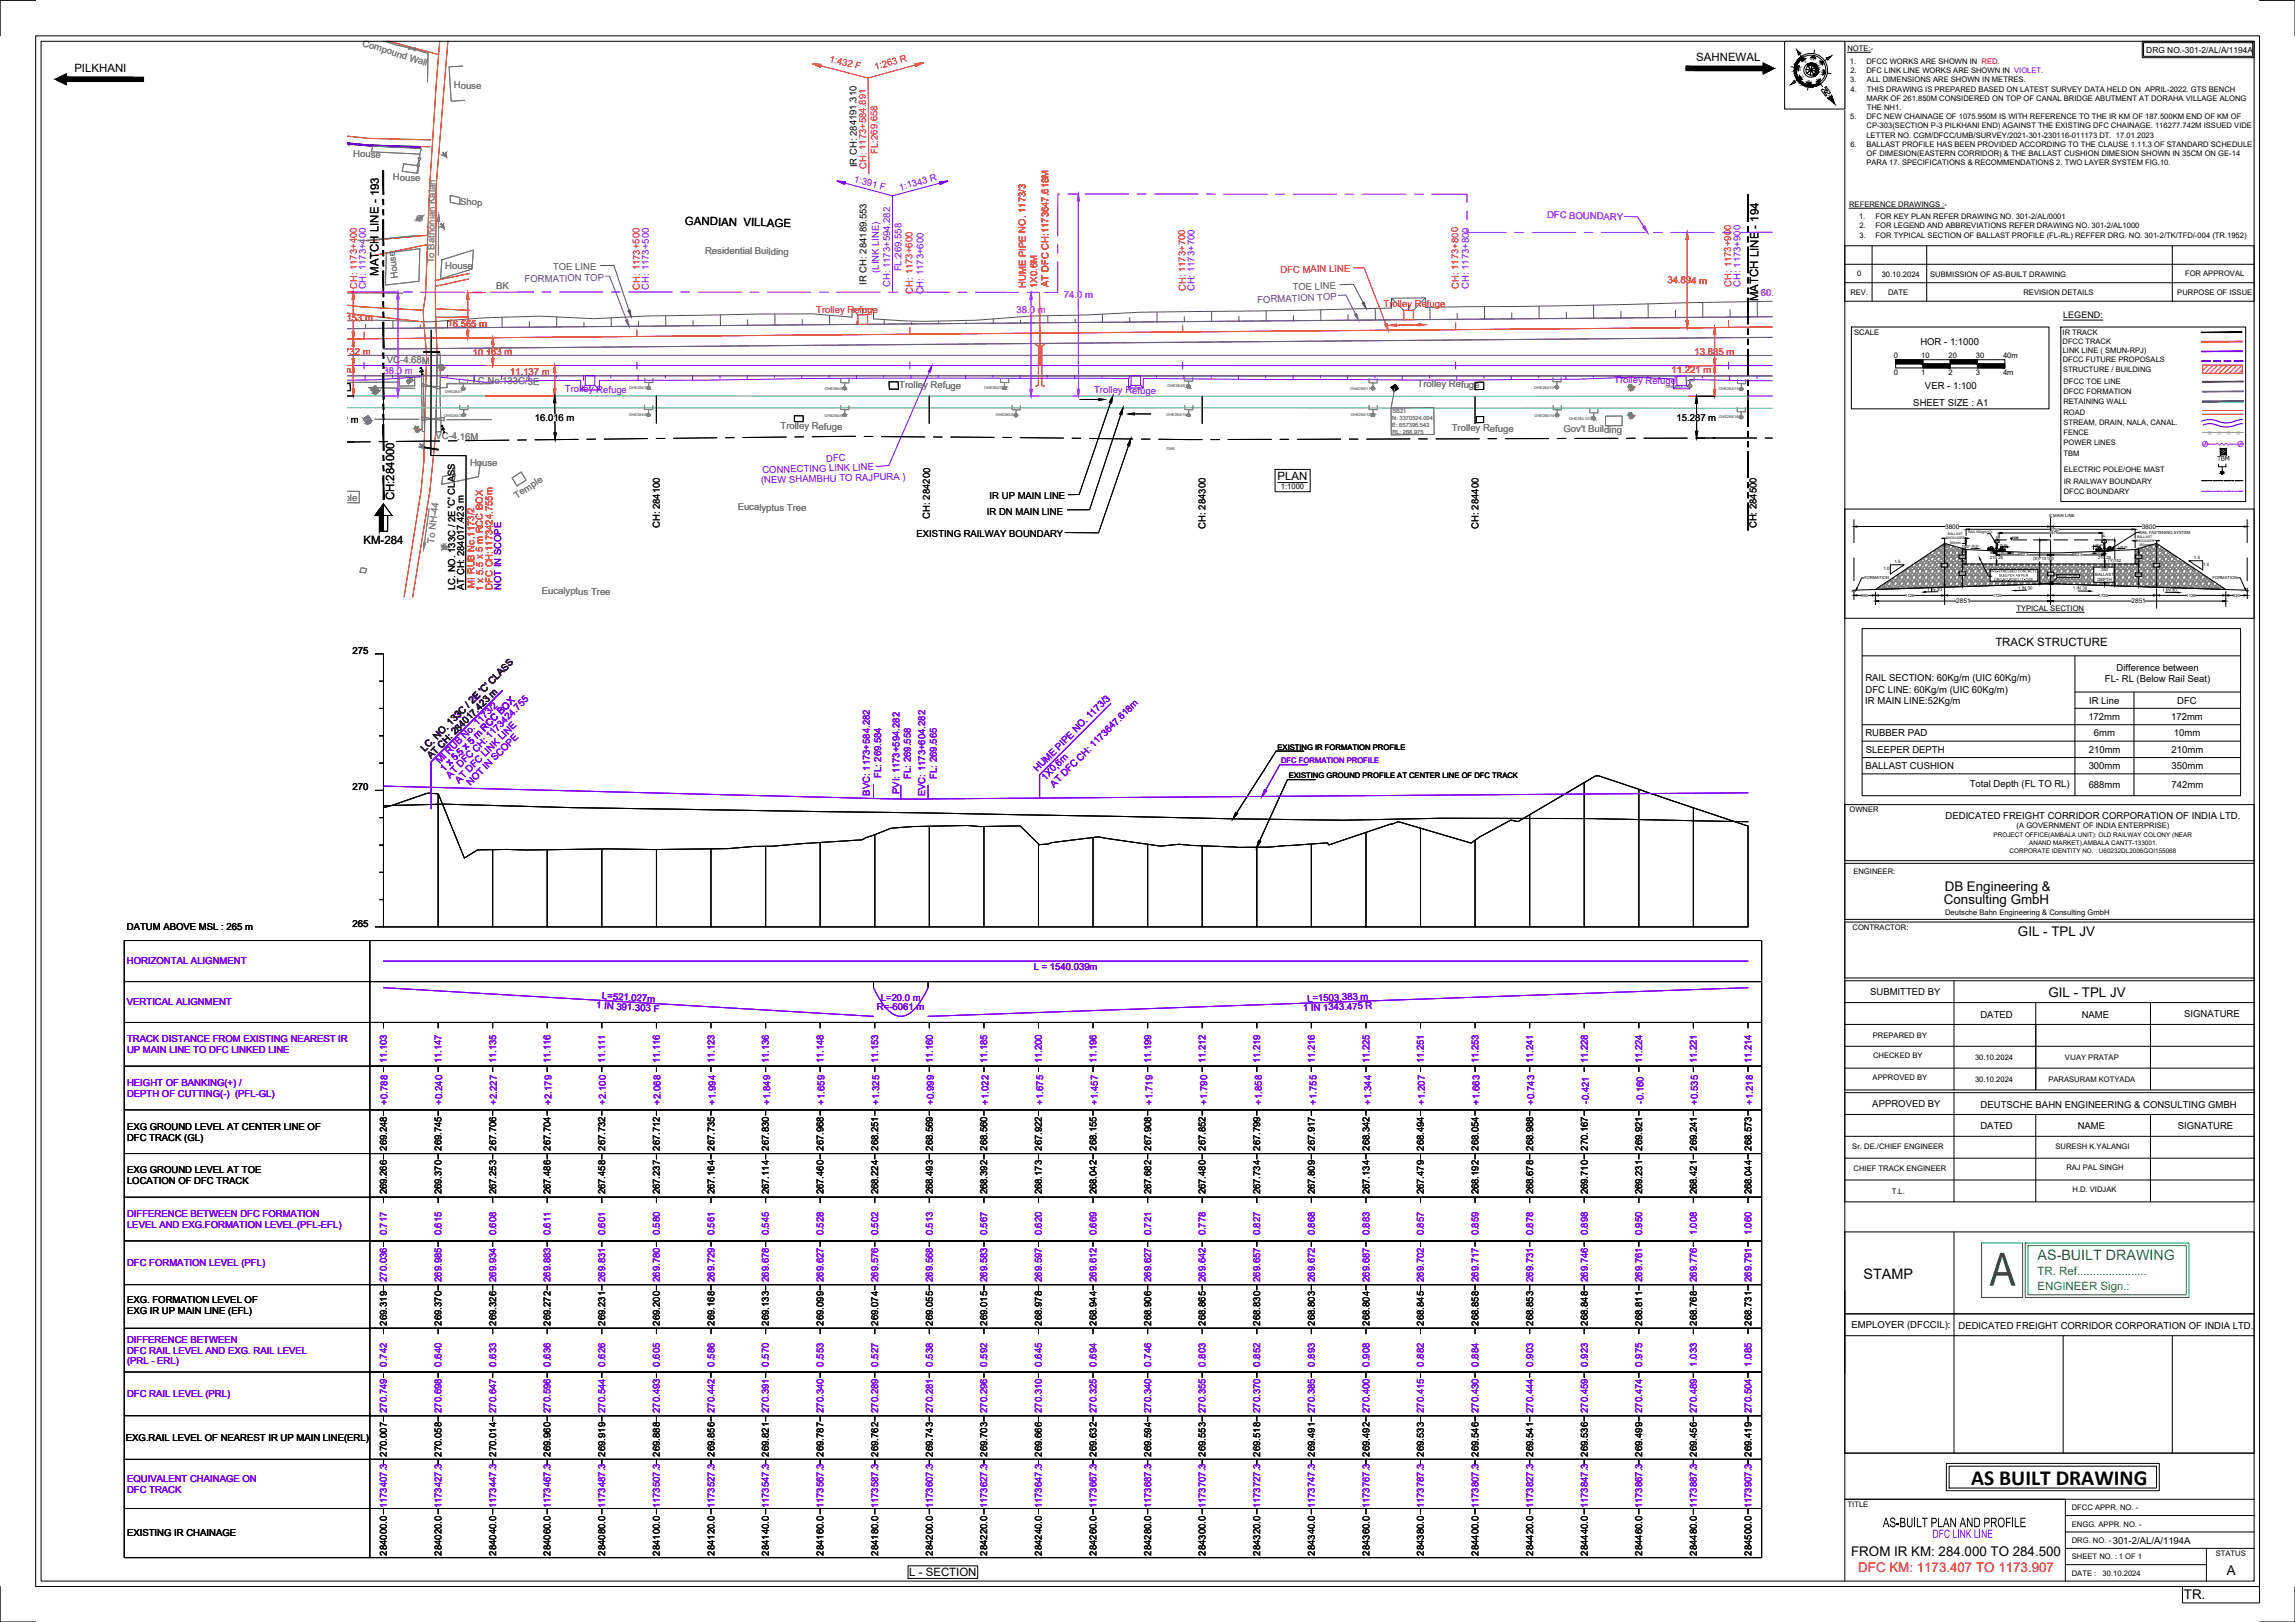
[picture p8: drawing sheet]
<svg xmlns="http://www.w3.org/2000/svg" width="841mm" height="594mm" viewBox="0 0 841 594" stroke-linecap="round" stroke-linejoin="round" font-family="sans-serif">
<defs><g id="words">
<text font-size="18.7" fill="#00b800" x="729.1" y="470.9">A</text>
<text font-size="7.9" x="722.4" y="543.7">AS BUILT DRAWING</text>
<text font-size="5.5" x="690" y="559.4">AS-BUILT PLAN AND PROFILE</text>
<text font-size="5.3" x="682.9" y="468.4">STAMP</text>
<text font-size="5.2" fill="#00b800" x="746.7" y="461.6">AS-BUILT DRAWING</text>
<g font-size="4.9">
<text x="712.7" y="326.4">DB Engineering &amp;</text>
<text x="712.4" y="331.2">Consulting GmbH</text>
<text x="739.5" y="342.8">GIL - TPL JV</text>
<text x="750.7" y="365.1">GIL - TPL JV</text>
<text x="678.4" y="569.8">FROM IR KM: 284.000 TO 284.500</text>
<text x="816" y="576.8">A</text>
<text x="800.3" y="585.7">TR.</text>
</g>
<text font-size="4.9" fill="#f00" x="681" y="575.7">DFC KM: 1173.407 TO 1173.907</text>
<text font-size="4.7" fill="#7f00ff" x="708.1" y="563.3">DFC LINK LINE</text>
<g font-size="4.2">
<text x="621.6" y="22.4">SAHNEWAL</text>
<text x="27.2" y="26.3">PILKHANI</text>
<text x="251" y="82.4" transform="rotate(1 251 82.4)">GANDIAN VILLAGE</text>
<text x="138.7" y="101.1" transform="rotate(-90 138.7 101.1)">MATCH LINE - 193</text>
<text x="644.3" y="110.3" transform="rotate(-90 644.3 110.3)">MATCH LINE - 194</text>
<text x="468.2" y="175.9">PLAN</text>
<text x="144.5" y="183.2" transform="rotate(-90 144.5 183.2)">CH:284000</text>
<text x="133.2" y="199.1">KM-284</text>
<text x="731.2" y="236.7">TRACK STRUCTURE</text>
<text x="333.2" y="577.3">L - SECTION</text>
</g>
<g font-size="4.2" fill="#00b800">
<text x="746.7" y="467">TR. Ref......................</text>
<text x="746.7" y="472.4">ENGINEER Sign.:</text>
</g>
<g font-size="3.5" fill="#767676">
<text x="132.6" y="16.8" transform="rotate(17 132.6 16.8)">Compound Wall</text>
<text x="166.3" y="32.4" transform="rotate(1 166.3 32.4)">House</text>
<text x="129.4" y="57.6" transform="rotate(1 129.4 57.6)">House</text>
<text x="144" y="66.1" transform="rotate(1 144 66.1)">House</text>
<text x="168.6" y="75.2" transform="rotate(1 168.6 75.2)">Shop</text>
<text x="258.4" y="92.9" transform="rotate(1 258.4 92.9)">Residential Building</text>
<text x="146" y="101.8" transform="rotate(-97 146 101.8)">House</text>
<text x="163.2" y="98.4" transform="rotate(1 163.2 98.4)">House</text>
<text x="181.8" y="105.9" transform="rotate(1 181.8 105.9)">BK</text>
<text x="141.8" y="133" transform="rotate(1 141.8 133)">VC-4.68M</text>
<text x="173.2" y="140.6" transform="rotate(1 173.2 140.6)">LC.No:133C/3E</text>
<text x="329.6" y="142.1" transform="rotate(1 329.6 142.1)">Trolley Refuge</text>
<text x="519.5" y="141.7" transform="rotate(1 519.5 141.7)">Trolley Refuge</text>
<text x="159.6" y="160.9" transform="rotate(1 159.6 160.9)">VC-4.16M</text>
<text x="286" y="157.2" transform="rotate(1 286 157.2)">Trolley Refuge</text>
<text x="532" y="157.9" transform="rotate(1 532 157.9)">Trolley Refuge</text>
<text x="573" y="158.2" transform="rotate(1 573 158.2)">Gov't Building</text>
<text x="172.2" y="170.6" transform="rotate(1 172.2 170.6)">House</text>
<text x="119.3" y="183.5" transform="rotate(1 119.3 183.5)">Temple</text>
<text x="189.3" y="182.6" transform="rotate(-33 189.3 182.6)">Temple</text>
<text x="270.3" y="186.9" transform="rotate(1 270.3 186.9)">Eucalyptus Tree</text>
<text x="198.5" y="217.6" transform="rotate(1 198.5 217.6)">Eucalyptus Tree</text>
</g>
<g font-size="3.5" fill="#f00">
<text x="303.7" y="22.5" transform="rotate(14 303.7 22.5)">1:432 F</text>
<text x="320.8" y="25.5" transform="rotate(-15 320.8 25.5)">1:263 R</text>
<text x="321.7" y="56.3" transform="rotate(-90 321.7 56.3)">FL:269.658</text>
<text x="317.5" y="61.9" transform="rotate(-90 317.5 61.9)">CH: 1173+584.891</text>
<text x="469.2" y="100.1" transform="rotate(-2 469.2 100.1)">DFC MAIN LINE</text>
<text x="130.9" y="105.9" transform="rotate(-91 130.9 105.9)">CH: 1173+400</text>
<text x="234.5" y="106.1" transform="rotate(-90 234.5 106.1)">CH: 1173+500</text>
<text x="334.5" y="107.5" transform="rotate(-91 334.5 107.5)">CH: 1173+600</text>
<text x="375.9" y="105.4" transform="rotate(-90 375.9 105.4)">HUME PIPE NO. 1173/3</text>
<text x="380.1" y="105.5" transform="rotate(-90 380.1 105.5)">1X0.6M</text>
<text x="384.3" y="105.1" transform="rotate(-90 384.3 105.1)">AT DFC CH:1173647.618M</text>
<text x="434.5" y="106.7" transform="rotate(-91 434.5 106.7)">CH: 1173+700</text>
<text x="534.6" y="105.8" transform="rotate(-90 534.6 105.8)">CH: 1173+800</text>
<text x="611" y="103.6" transform="rotate(2 611 103.6)">34.894 m</text>
<text x="634.6" y="105" transform="rotate(-91 634.6 105)">CH: 1173+900</text>
<text x="507" y="112.5">Trolley Refuge</text>
<text x="122.1" y="117.3" transform="rotate(2 122.1 117.3)">17.153 m</text>
<text x="164" y="119.6" transform="rotate(2 164 119.6)">16.565 m</text>
<text x="299.1" y="114.6">Trolley Refuge</text>
<text x="123.2" y="129.9">9.732 m</text>
<text x="173.3" y="130.4" transform="rotate(-2 173.3 130.4)">10.163 m</text>
<text x="621" y="129.9">13.885 m</text>
<text x="114.1" y="136.7">11.116 m</text>
<text x="186.9" y="137.4">11.137 m</text>
<text x="612.5" y="136.7">11.221 m</text>
<text x="173.9" y="215.2" transform="rotate(-90 173.9 215.2)">MI RUB No.1173/2</text>
<text x="180.5" y="216" transform="rotate(-90 180.5 216)">DFC CH:1173424.755m</text>
<text x="177" y="216.3" transform="rotate(-90 177 216.3)">1 x 5.5 x 5 m RCC BOX</text>
</g>
<g font-size="3.5">
<text x="314.1" y="61.3" transform="rotate(-90 314.1 61.3)">IR CH: 284191.310</text>
<text x="317.5" y="104.3" transform="rotate(-90 317.5 104.3)">IR CH: 284189.553</text>
<text x="703.7" y="126.4">HOR - 1:1000</text>
<text x="705.4" y="142.5">VER - 1:100</text>
<text x="701.2" y="148.6">SHEET SIZE : A1</text>
<text x="116.9" y="155">16.862 m</text>
<text x="196" y="154.3">16.016 m</text>
<text x="614.4" y="154.1">15.287 m</text>
<text x="362.7" y="182.7">IR UP MAIN LINE</text>
<text x="340.8" y="190" transform="rotate(-90 340.8 190)">CH: 284200</text>
<text x="361.6" y="188.7">IR DN MAIN LINE</text>
<text x="241.8" y="193.5" transform="rotate(-90 241.8 193.5)">CH: 284100</text>
<text x="335.9" y="196.8">EXISTING RAILWAY BOUNDARY</text>
<text x="441.7" y="193.6" transform="rotate(-90 441.7 193.6)">CH: 284300</text>
<text x="541.8" y="193.6" transform="rotate(-90 541.8 193.6)">CH: 284400</text>
<text x="643.7" y="193.5" transform="rotate(-90 643.7 193.5)">CH: 284500</text>
<text x="166.8" y="216.1" transform="rotate(-90 166.8 216.1)">LC. NO. 133C / 2E 'C' CLASS</text>
<text x="170.1" y="216.2" transform="rotate(-90 170.1 216.2)">AT CH: 284017.423 m</text>
<text x="129.2" y="239.5">275</text>
<text x="775.7" y="245.6">Difference between</text>
<text x="683.6" y="249.5">RAIL SECTION: 60Kg/m (UIC 60Kg/m)</text>
<text x="771.3" y="249.8">FL- RL (Below Rail Seat)</text>
<text x="683.5" y="258">IR MAIN LINE:52Kg/m</text>
<text x="683.6" y="253.7">DFC LINE: 60Kg/m (UIC 60Kg/m)</text>
<text x="765.6" y="257.7">IR Line</text>
<text x="797.9" y="257.7">DFC</text>
<text x="765.3" y="263.7">172mm</text>
<text x="795.6" y="263.7">172mm</text>
<text x="683.6" y="269.7">RUBBER PAD</text>
<text x="767.4" y="269.7">6mm</text>
<text x="796.6" y="269.7">10mm</text>
<text x="683.7" y="275.7">SLEEPER DEPTH</text>
<text x="765.5" y="275.7">210mm</text>
<text x="795.8" y="275.7">210mm</text>
<text x="683.6" y="281.7">BALLAST CUSHION</text>
<text x="765.4" y="281.7">300mm</text>
<text x="795.8" y="281.7">350mm</text>
<text x="129.2" y="289.5">270</text>
<text x="721.8" y="288.3">Total Depth (FL TO RL)</text>
<text x="765.4" y="288.7">688mm</text>
<text x="795.8" y="288.7">742mm</text>
<text x="713" y="299.8">DEDICATED FREIGHT CORRIDOR CORPORATION OF INDIA LTD.</text>
<text x="46.5" y="340.8">DATUM ABOVE MSL : 265 m</text>
<text x="129.2" y="339.5">265</text>
<text x="685.3" y="364.4">SUBMITTED BY</text>
<text x="725.7" y="372.7">DATED</text>
<text x="762.9" y="372.7">NAME</text>
<text x="800.4" y="372.6">SIGNATURE</text>
<text x="686.1" y="405.4">APPROVED BY</text>
<text x="725.8" y="405.7">DEUTSCHE BAHN ENGINEERING &amp; CONSULTING GMBH</text>
<text x="46.6" y="413.7">EXG GROUND LEVEL AT CENTER LINE OF</text>
<text x="725.7" y="413.7">DATED</text>
<text x="761.4" y="413.7">NAME</text>
<text x="798.1" y="413.6">SIGNATURE</text>
<text x="46.6" y="417.8">DFC TRACK (GL)</text>
<text x="141.8" y="421.5" transform="rotate(-90 141.8 421.5)">269.248</text>
<text x="161.8" y="421.5" transform="rotate(-90 161.8 421.5)">269.745</text>
<text x="181.8" y="421.5" transform="rotate(-90 181.8 421.5)">267.706</text>
<text x="201.8" y="421.5" transform="rotate(-90 201.8 421.5)">267.704</text>
<text x="221.8" y="421.5" transform="rotate(-90 221.8 421.5)">267.732</text>
<text x="241.8" y="421.5" transform="rotate(-90 241.8 421.5)">267.712</text>
<text x="261.8" y="421.5" transform="rotate(-90 261.8 421.5)">267.735</text>
<text x="281.8" y="421.5" transform="rotate(-90 281.8 421.5)">267.830</text>
<text x="301.8" y="421.5" transform="rotate(-90 301.8 421.5)">267.968</text>
<text x="321.8" y="421.5" transform="rotate(-90 321.8 421.5)">268.251</text>
<text x="341.8" y="421.5" transform="rotate(-90 341.8 421.5)">268.569</text>
<text x="361.8" y="421.5" transform="rotate(-90 361.8 421.5)">268.560</text>
<text x="381.8" y="421.5" transform="rotate(-90 381.8 421.5)">267.922</text>
<text x="401.8" y="421.5" transform="rotate(-90 401.8 421.5)">268.155</text>
<text x="421.8" y="421.5" transform="rotate(-90 421.8 421.5)">267.908</text>
<text x="441.8" y="421.5" transform="rotate(-90 441.8 421.5)">267.852</text>
<text x="461.8" y="421.5" transform="rotate(-90 461.8 421.5)">267.799</text>
<text x="481.8" y="421.5" transform="rotate(-90 481.8 421.5)">267.917</text>
<text x="501.8" y="421.5" transform="rotate(-90 501.8 421.5)">268.342</text>
<text x="521.8" y="421.5" transform="rotate(-90 521.8 421.5)">268.494</text>
<text x="541.8" y="421.5" transform="rotate(-90 541.8 421.5)">268.054</text>
<text x="561.8" y="421.5" transform="rotate(-90 561.8 421.5)">268.988</text>
<text x="581.8" y="421.5" transform="rotate(-90 581.8 421.5)">270.167</text>
<text x="601.8" y="421.5" transform="rotate(-90 601.8 421.5)">269.921</text>
<text x="621.8" y="421.5" transform="rotate(-90 621.8 421.5)">269.241</text>
<text x="641.8" y="421.5" transform="rotate(-90 641.8 421.5)">268.573</text>
<text x="46.6" y="429.7">EXG GROUND LEVEL AT TOE</text>
<text x="46.6" y="433.8">LOCATION OF DFC TRACK</text>
<text x="141.8" y="437.5" transform="rotate(-90 141.8 437.5)">269.266</text>
<text x="161.8" y="437.5" transform="rotate(-90 161.8 437.5)">269.370</text>
<text x="181.8" y="437.5" transform="rotate(-90 181.8 437.5)">267.253</text>
<text x="201.8" y="437.5" transform="rotate(-90 201.8 437.5)">267.486</text>
<text x="221.8" y="437.5" transform="rotate(-90 221.8 437.5)">267.458</text>
<text x="241.8" y="437.5" transform="rotate(-90 241.8 437.5)">267.237</text>
<text x="261.8" y="437.5" transform="rotate(-90 261.8 437.5)">267.164</text>
<text x="281.8" y="437.5" transform="rotate(-90 281.8 437.5)">267.114</text>
<text x="301.8" y="437.5" transform="rotate(-90 301.8 437.5)">267.460</text>
<text x="321.8" y="437.5" transform="rotate(-90 321.8 437.5)">268.224</text>
<text x="341.8" y="437.5" transform="rotate(-90 341.8 437.5)">268.493</text>
<text x="361.8" y="437.5" transform="rotate(-90 361.8 437.5)">268.392</text>
<text x="381.8" y="437.5" transform="rotate(-90 381.8 437.5)">268.173</text>
<text x="401.8" y="437.5" transform="rotate(-90 401.8 437.5)">268.042</text>
<text x="421.8" y="437.5" transform="rotate(-90 421.8 437.5)">267.682</text>
<text x="441.8" y="437.5" transform="rotate(-90 441.8 437.5)">267.480</text>
<text x="461.8" y="437.5" transform="rotate(-90 461.8 437.5)">267.734</text>
<text x="481.8" y="437.5" transform="rotate(-90 481.8 437.5)">267.809</text>
<text x="501.8" y="437.5" transform="rotate(-90 501.8 437.5)">267.134</text>
<text x="521.8" y="437.5" transform="rotate(-90 521.8 437.5)">267.479</text>
<text x="541.8" y="437.5" transform="rotate(-90 541.8 437.5)">268.192</text>
<text x="561.8" y="437.5" transform="rotate(-90 561.8 437.5)">268.678</text>
<text x="581.8" y="437.5" transform="rotate(-90 581.8 437.5)">269.710</text>
<text x="601.8" y="437.5" transform="rotate(-90 601.8 437.5)">269.231</text>
<text x="621.8" y="437.5" transform="rotate(-90 621.8 437.5)">268.421</text>
<text x="641.8" y="437.5" transform="rotate(-90 641.8 437.5)">268.044</text>
<text x="46.6" y="477.2">EXG. FORMATION LEVEL OF</text>
<text x="46.6" y="481.3">EXG IR UP MAIN LINE (EFL)</text>
<text x="141.8" y="485.5" transform="rotate(-90 141.8 485.5)">269.319</text>
<text x="161.8" y="485.5" transform="rotate(-90 161.8 485.5)">269.370</text>
<text x="181.8" y="485.5" transform="rotate(-90 181.8 485.5)">269.326</text>
<text x="201.8" y="485.5" transform="rotate(-90 201.8 485.5)">269.272</text>
<text x="221.8" y="485.5" transform="rotate(-90 221.8 485.5)">269.231</text>
<text x="241.8" y="485.5" transform="rotate(-90 241.8 485.5)">269.200</text>
<text x="261.8" y="485.5" transform="rotate(-90 261.8 485.5)">269.168</text>
<text x="281.8" y="485.5" transform="rotate(-90 281.8 485.5)">269.133</text>
<text x="301.8" y="485.5" transform="rotate(-90 301.8 485.5)">269.099</text>
<text x="321.8" y="485.5" transform="rotate(-90 321.8 485.5)">269.074</text>
<text x="341.8" y="485.5" transform="rotate(-90 341.8 485.5)">269.055</text>
<text x="361.8" y="485.5" transform="rotate(-90 361.8 485.5)">269.015</text>
<text x="381.8" y="485.5" transform="rotate(-90 381.8 485.5)">268.978</text>
<text x="401.8" y="485.5" transform="rotate(-90 401.8 485.5)">268.944</text>
<text x="421.8" y="485.5" transform="rotate(-90 421.8 485.5)">268.906</text>
<text x="441.8" y="485.5" transform="rotate(-90 441.8 485.5)">268.865</text>
<text x="461.8" y="485.5" transform="rotate(-90 461.8 485.5)">268.830</text>
<text x="481.8" y="485.5" transform="rotate(-90 481.8 485.5)">268.803</text>
<text x="501.8" y="485.5" transform="rotate(-90 501.8 485.5)">268.804</text>
<text x="521.8" y="485.5" transform="rotate(-90 521.8 485.5)">268.845</text>
<text x="541.8" y="485.5" transform="rotate(-90 541.8 485.5)">268.858</text>
<text x="561.8" y="485.5" transform="rotate(-90 561.8 485.5)">268.853</text>
<text x="581.8" y="485.5" transform="rotate(-90 581.8 485.5)">268.848</text>
<text x="601.8" y="485.5" transform="rotate(-90 601.8 485.5)">268.811</text>
<text x="621.8" y="485.5" transform="rotate(-90 621.8 485.5)">268.768</text>
<text x="641.8" y="485.5" transform="rotate(-90 641.8 485.5)">268.731</text>
<text x="678.5" y="486.3">EMPLOYER (DFCCIL):</text>
<text x="717.7" y="486.6">DEDICATED FREIGHT CORRIDOR CORPORATION OF INDIA LTD.</text>
<text x="46.1" y="527.7">EXG.RAIL LEVEL OF NEAREST IR UP MAIN LINE(ERL)</text>
<text x="141.8" y="533.5" transform="rotate(-90 141.8 533.5)">270.007</text>
<text x="161.8" y="533.5" transform="rotate(-90 161.8 533.5)">270.058</text>
<text x="181.8" y="533.5" transform="rotate(-90 181.8 533.5)">270.014</text>
<text x="201.8" y="533.5" transform="rotate(-90 201.8 533.5)">269.960</text>
<text x="221.8" y="533.5" transform="rotate(-90 221.8 533.5)">269.919</text>
<text x="241.8" y="533.5" transform="rotate(-90 241.8 533.5)">269.888</text>
<text x="261.8" y="533.5" transform="rotate(-90 261.8 533.5)">269.856</text>
<text x="281.8" y="533.5" transform="rotate(-90 281.8 533.5)">269.821</text>
<text x="301.8" y="533.5" transform="rotate(-90 301.8 533.5)">269.787</text>
<text x="321.8" y="533.5" transform="rotate(-90 321.8 533.5)">269.762</text>
<text x="341.8" y="533.5" transform="rotate(-90 341.8 533.5)">269.743</text>
<text x="361.8" y="533.5" transform="rotate(-90 361.8 533.5)">269.703</text>
<text x="381.8" y="533.5" transform="rotate(-90 381.8 533.5)">269.666</text>
<text x="401.8" y="533.5" transform="rotate(-90 401.8 533.5)">269.632</text>
<text x="421.8" y="533.5" transform="rotate(-90 421.8 533.5)">269.594</text>
<text x="441.8" y="533.5" transform="rotate(-90 441.8 533.5)">269.553</text>
<text x="461.8" y="533.5" transform="rotate(-90 461.8 533.5)">269.518</text>
<text x="481.8" y="533.5" transform="rotate(-90 481.8 533.5)">269.491</text>
<text x="501.8" y="533.5" transform="rotate(-90 501.8 533.5)">269.492</text>
<text x="521.8" y="533.5" transform="rotate(-90 521.8 533.5)">269.533</text>
<text x="541.8" y="533.5" transform="rotate(-90 541.8 533.5)">269.546</text>
<text x="561.8" y="533.5" transform="rotate(-90 561.8 533.5)">269.541</text>
<text x="581.8" y="533.5" transform="rotate(-90 581.8 533.5)">269.536</text>
<text x="601.8" y="533.5" transform="rotate(-90 601.8 533.5)">269.499</text>
<text x="621.8" y="533.5" transform="rotate(-90 621.8 533.5)">269.456</text>
<text x="641.8" y="533.5" transform="rotate(-90 641.8 533.5)">269.419</text>
<text x="46.6" y="562.8">EXISTING IR CHAINAGE</text>
<text x="141.8" y="569.8" transform="rotate(-90 141.8 569.8)">284000.0</text>
<text x="161.8" y="569.8" transform="rotate(-90 161.8 569.8)">284020.0</text>
<text x="181.8" y="569.8" transform="rotate(-90 181.8 569.8)">284040.0</text>
<text x="201.8" y="569.8" transform="rotate(-90 201.8 569.8)">284060.0</text>
<text x="221.8" y="569.8" transform="rotate(-90 221.8 569.8)">284080.0</text>
<text x="241.8" y="569.8" transform="rotate(-90 241.8 569.8)">284100.0</text>
<text x="261.8" y="569.8" transform="rotate(-90 261.8 569.8)">284120.0</text>
<text x="281.8" y="569.8" transform="rotate(-90 281.8 569.8)">284140.0</text>
<text x="301.8" y="569.8" transform="rotate(-90 301.8 569.8)">284160.0</text>
<text x="321.8" y="569.8" transform="rotate(-90 321.8 569.8)">284180.0</text>
<text x="341.8" y="569.8" transform="rotate(-90 341.8 569.8)">284200.0</text>
<text x="361.8" y="569.8" transform="rotate(-90 361.8 569.8)">284220.0</text>
<text x="381.8" y="569.8" transform="rotate(-90 381.8 569.8)">284240.0</text>
<text x="401.8" y="569.8" transform="rotate(-90 401.8 569.8)">284260.0</text>
<text x="421.8" y="569.8" transform="rotate(-90 421.8 569.8)">284280.0</text>
<text x="441.8" y="569.8" transform="rotate(-90 441.8 569.8)">284300.0</text>
<text x="461.8" y="569.8" transform="rotate(-90 461.8 569.8)">284320.0</text>
<text x="481.8" y="569.8" transform="rotate(-90 481.8 569.8)">284340.0</text>
<text x="501.8" y="569.8" transform="rotate(-90 501.8 569.8)">284360.0</text>
<text x="521.8" y="569.8" transform="rotate(-90 521.8 569.8)">284380.0</text>
<text x="541.8" y="569.8" transform="rotate(-90 541.8 569.8)">284400.0</text>
<text x="561.8" y="569.8" transform="rotate(-90 561.8 569.8)">284420.0</text>
<text x="581.8" y="569.8" transform="rotate(-90 581.8 569.8)">284440.0</text>
<text x="601.8" y="569.8" transform="rotate(-90 601.8 569.8)">284460.0</text>
<text x="621.8" y="569.8" transform="rotate(-90 621.8 569.8)">284480.0</text>
<text x="641.8" y="569.8" transform="rotate(-90 641.8 569.8)">284500.0</text>
<text x="774.2" y="565.3">301-2/AL/A/1194A</text>
</g>
<g font-size="3.5" fill="#7f00ff">
<text x="312.8" y="66.6" transform="rotate(15 312.8 66.6)">1:391 F</text>
<text x="329.8" y="69.8" transform="rotate(-15 329.8 69.8)">1:1343 R</text>
<text x="322" y="100" transform="rotate(-90 322 100)">(LINK LINE)</text>
<text x="330.4" y="99.4" transform="rotate(-90 330.4 99.4)">FL:269.558</text>
<text x="134.1" y="106" transform="rotate(-90 134.1 106)">CH: 1173+400</text>
<text x="237.8" y="106.1" transform="rotate(-90 237.8 106.1)">CH: 1173+500</text>
<text x="326.2" y="105.2" transform="rotate(-90 326.2 105.2)">CH: 1173+594.282</text>
<text x="338.4" y="107.8" transform="rotate(-90 338.4 107.8)">CH: 1173+600</text>
<text x="437.8" y="106.7" transform="rotate(-90 437.8 106.7)">CH: 1173+700</text>
<text x="538.3" y="105.9" transform="rotate(-90 538.3 105.9)">CH: 1173+800</text>
<text x="637.9" y="105" transform="rotate(-90 637.9 105)">CH: 1173+900</text>
<text x="207" y="143.7" transform="rotate(1 207 143.7)">Trolley Refuge</text>
<text x="401" y="143.9" transform="rotate(1 401 143.9)">Trolley Refuge</text>
<text x="591.6" y="140.3" transform="rotate(1 591.6 140.3)">Trolley Refuge</text>
<text x="279.4" y="173.3" transform="rotate(-2 279.4 173.3)">CONNECTING LINK LINE</text>
<text x="302.8" y="169.1" transform="rotate(-1 302.8 169.1)">DFC</text>
<text x="278.9" y="177.1" transform="rotate(-2 278.9 177.1)">(NEW SHAMBHU TO RAJPURA )</text>
<text x="155.6" y="275.5" transform="rotate(-45 155.6 275.5)">LC. NO. 133C / 2E 'C' CLASS</text>
<text x="158" y="278.1" transform="rotate(-45 158 278.1)">AT CH: 284017.423 m</text>
<text x="161.2" y="279.9" transform="rotate(-45 161.2 279.9)">MI RUB No. 1173/2</text>
<text x="162.8" y="282.8" transform="rotate(-45 162.8 282.8)">1 x 5.5 x 5 m RCC BOX</text>
<text x="165" y="285.2" transform="rotate(-45 165 285.2)">AT DFC CH: 1173424.755</text>
<text x="168.2" y="287" transform="rotate(-45 168.2 287)">AT DFC LINK LINE</text>
<text x="172.5" y="287.9" transform="rotate(-45 172.5 287.9)">NOT IN SCOPE</text>
<text x="322.9" y="285" transform="rotate(-90 322.9 285)">FL: 269.584</text>
<text x="333.8" y="285.2" transform="rotate(-90 333.8 285.2)">FL: 269.558</text>
<text x="343.3" y="285.2" transform="rotate(-90 343.3 285.2)">FL: 269.565</text>
<text x="380.2" y="282.8" transform="rotate(-45 380.2 282.8)">HUME PIPE NO. 1173/3</text>
<text x="383.1" y="285.9" transform="rotate(-45 383.1 285.9)">1X0,6m</text>
<text x="318.8" y="291.4" transform="rotate(-90 318.8 291.4)">BVC: 1173+584.282</text>
<text x="329.6" y="290.8" transform="rotate(-90 329.6 290.8)">PVI: 1173+594.282</text>
<text x="339.1" y="291.6" transform="rotate(-90 339.1 291.6)">EVC: 1173+604.282</text>
<text x="386.3" y="288.6" transform="rotate(-45 386.3 288.6)">AT DFC CH: 1173647.618m</text>
<text x="46.5" y="353.2">HORIZONTAL ALIGNMENT</text>
<text x="378.8" y="355.2">L = 1540.039m</text>
<text x="220.6" y="365.9" transform="rotate(3 220.6 365.9)">L=521.027m</text>
<text x="46.5" y="368.2">VERTICAL ALIGNMENT</text>
<text x="218.5" y="369.3" transform="rotate(3 218.5 369.3)">1 IN 391.303 F</text>
<text x="321.4" y="370">R=-6061 m</text>
<text x="322.8" y="366.5">L=20.0 m</text>
<text x="477.5" y="370.4" transform="rotate(-2 477.5 370.4)">1 IN 1343.475 R</text>
<text x="479.1" y="366.9" transform="rotate(-2 479.1 366.9)">L=1503.383 m</text>
<text x="46.6" y="381.7">TRACK DISTANCE FROM EXISTING NEAREST IR</text>
<text x="46.6" y="385.8">UP MAIN LINE TO DFC LINKED LINE</text>
<text x="141.8" y="389.5" transform="rotate(-90 141.8 389.5)">11.103</text>
<text x="161.8" y="389.5" transform="rotate(-90 161.8 389.5)">11.147</text>
<text x="181.8" y="389.5" transform="rotate(-90 181.8 389.5)">11.135</text>
<text x="201.8" y="389.5" transform="rotate(-90 201.8 389.5)">11.116</text>
<text x="221.8" y="389.5" transform="rotate(-90 221.8 389.5)">11.111</text>
<text x="241.8" y="389.5" transform="rotate(-90 241.8 389.5)">11.116</text>
<text x="261.8" y="389.5" transform="rotate(-90 261.8 389.5)">11.123</text>
<text x="281.8" y="389.5" transform="rotate(-90 281.8 389.5)">11.136</text>
<text x="301.8" y="389.5" transform="rotate(-90 301.8 389.5)">11.148</text>
<text x="321.8" y="389.5" transform="rotate(-90 321.8 389.5)">11.153</text>
<text x="341.8" y="389.5" transform="rotate(-90 341.8 389.5)">11.160</text>
<text x="361.8" y="389.5" transform="rotate(-90 361.8 389.5)">11.185</text>
<text x="381.8" y="389.5" transform="rotate(-90 381.8 389.5)">11.200</text>
<text x="401.8" y="389.5" transform="rotate(-90 401.8 389.5)">11.196</text>
<text x="421.8" y="389.5" transform="rotate(-90 421.8 389.5)">11.199</text>
<text x="441.8" y="389.5" transform="rotate(-90 441.8 389.5)">11.212</text>
<text x="461.8" y="389.5" transform="rotate(-90 461.8 389.5)">11.219</text>
<text x="481.8" y="389.5" transform="rotate(-90 481.8 389.5)">11.216</text>
<text x="501.8" y="389.5" transform="rotate(-90 501.8 389.5)">11.225</text>
<text x="521.8" y="389.5" transform="rotate(-90 521.8 389.5)">11.251</text>
<text x="541.8" y="389.5" transform="rotate(-90 541.8 389.5)">11.253</text>
<text x="561.8" y="389.5" transform="rotate(-90 561.8 389.5)">11.241</text>
<text x="581.8" y="389.5" transform="rotate(-90 581.8 389.5)">11.228</text>
<text x="601.8" y="389.5" transform="rotate(-90 601.8 389.5)">11.224</text>
<text x="621.8" y="389.5" transform="rotate(-90 621.8 389.5)">11.221</text>
<text x="641.8" y="389.5" transform="rotate(-90 641.8 389.5)">11.214</text>
<text x="46.6" y="397.7">HEIGHT OF BANKING(+) /</text>
<text x="46.6" y="401.8">DEPTH OF CUTTING(-) (PFL-GL)</text>
<text x="142" y="404.6" transform="rotate(-90 142 404.6)">+0.788</text>
<text x="162" y="404.6" transform="rotate(-90 162 404.6)">+0.240</text>
<text x="182" y="404.6" transform="rotate(-90 182 404.6)">+2.227</text>
<text x="202" y="404.6" transform="rotate(-90 202 404.6)">+2.179</text>
<text x="222.1" y="404.6" transform="rotate(-90 222.1 404.6)">+2.100</text>
<text x="242.1" y="404.6" transform="rotate(-90 242.1 404.6)">+2.068</text>
<text x="262.2" y="404.6" transform="rotate(-90 262.2 404.6)">+1.994</text>
<text x="282.2" y="404.6" transform="rotate(-90 282.2 404.6)">+1.849</text>
<text x="302.2" y="404.6" transform="rotate(-90 302.2 404.6)">+1.659</text>
<text x="322.2" y="404.6" transform="rotate(-90 322.2 404.6)">+1.325</text>
<text x="342.3" y="404.6" transform="rotate(-90 342.3 404.6)">+0.999</text>
<text x="362.3" y="404.6" transform="rotate(-90 362.3 404.6)">+1.022</text>
<text x="382.3" y="404.6" transform="rotate(-90 382.3 404.6)">+1.675</text>
<text x="402.4" y="404.6" transform="rotate(-90 402.4 404.6)">+1.457</text>
<text x="422.4" y="404.6" transform="rotate(-90 422.4 404.6)">+1.719</text>
<text x="442.4" y="404.6" transform="rotate(-90 442.4 404.6)">+1.790</text>
<text x="462.4" y="404.6" transform="rotate(-90 462.4 404.6)">+1.858</text>
<text x="482.5" y="404.6" transform="rotate(-90 482.5 404.6)">+1.755</text>
<text x="502.5" y="404.6" transform="rotate(-90 502.5 404.6)">+1.344</text>
<text x="522.1" y="404.6" transform="rotate(-90 522.1 404.6)">+1.207</text>
<text x="542.1" y="404.6" transform="rotate(-90 542.1 404.6)">+1.663</text>
<text x="562.2" y="404.6" transform="rotate(-90 562.2 404.6)">+0.743</text>
<text x="582.2" y="404.2" transform="rotate(-90 582.2 404.2)">-0.421</text>
<text x="602.2" y="404.2" transform="rotate(-90 602.2 404.2)">-0.160</text>
<text x="622.2" y="404.6" transform="rotate(-90 622.2 404.6)">+0.535</text>
<text x="642.3" y="404.6" transform="rotate(-90 642.3 404.6)">+1.218</text>
<text x="46.6" y="445.7">DIFFERENCE BETWEEN DFC FORMATION</text>
<text x="46.6" y="449.8">LEVEL AND EXG.FORMATION LEVEL.(PFL-EFL)</text>
<text x="141.8" y="452.5" transform="rotate(-90 141.8 452.5)">0.717</text>
<text x="161.8" y="452.5" transform="rotate(-90 161.8 452.5)">0.615</text>
<text x="181.8" y="452.5" transform="rotate(-90 181.8 452.5)">0.608</text>
<text x="201.8" y="452.5" transform="rotate(-90 201.8 452.5)">0.611</text>
<text x="221.8" y="452.5" transform="rotate(-90 221.8 452.5)">0.601</text>
<text x="241.8" y="452.5" transform="rotate(-90 241.8 452.5)">0.580</text>
<text x="261.8" y="452.5" transform="rotate(-90 261.8 452.5)">0.561</text>
<text x="281.8" y="452.5" transform="rotate(-90 281.8 452.5)">0.545</text>
<text x="301.8" y="452.5" transform="rotate(-90 301.8 452.5)">0.528</text>
<text x="321.8" y="452.5" transform="rotate(-90 321.8 452.5)">0.502</text>
<text x="341.8" y="452.5" transform="rotate(-90 341.8 452.5)">0.513</text>
<text x="361.8" y="452.5" transform="rotate(-90 361.8 452.5)">0.567</text>
<text x="381.8" y="452.5" transform="rotate(-90 381.8 452.5)">0.620</text>
<text x="401.8" y="452.5" transform="rotate(-90 401.8 452.5)">0.669</text>
<text x="421.8" y="452.5" transform="rotate(-90 421.8 452.5)">0.721</text>
<text x="441.8" y="452.5" transform="rotate(-90 441.8 452.5)">0.778</text>
<text x="461.8" y="452.5" transform="rotate(-90 461.8 452.5)">0.827</text>
<text x="481.8" y="452.5" transform="rotate(-90 481.8 452.5)">0.868</text>
<text x="501.8" y="452.5" transform="rotate(-90 501.8 452.5)">0.883</text>
<text x="521.8" y="452.5" transform="rotate(-90 521.8 452.5)">0.857</text>
<text x="541.8" y="452.5" transform="rotate(-90 541.8 452.5)">0.859</text>
<text x="561.8" y="452.5" transform="rotate(-90 561.8 452.5)">0.878</text>
<text x="581.8" y="452.5" transform="rotate(-90 581.8 452.5)">0.898</text>
<text x="601.8" y="452.5" transform="rotate(-90 601.8 452.5)">0.950</text>
<text x="621.8" y="452.5" transform="rotate(-90 621.8 452.5)">1.008</text>
<text x="641.8" y="452.5" transform="rotate(-90 641.8 452.5)">1.060</text>
<text x="46.6" y="463.7">DFC FORMATION LEVEL (PFL)</text>
<text x="141.8" y="469.5" transform="rotate(-90 141.8 469.5)">270.036</text>
<text x="161.8" y="469.5" transform="rotate(-90 161.8 469.5)">269.985</text>
<text x="181.8" y="469.5" transform="rotate(-90 181.8 469.5)">269.934</text>
<text x="201.8" y="469.5" transform="rotate(-90 201.8 469.5)">269.883</text>
<text x="221.8" y="469.5" transform="rotate(-90 221.8 469.5)">269.831</text>
<text x="241.8" y="469.5" transform="rotate(-90 241.8 469.5)">269.780</text>
<text x="261.8" y="469.5" transform="rotate(-90 261.8 469.5)">269.729</text>
<text x="281.8" y="469.5" transform="rotate(-90 281.8 469.5)">269.678</text>
<text x="301.8" y="469.5" transform="rotate(-90 301.8 469.5)">269.627</text>
<text x="321.8" y="469.5" transform="rotate(-90 321.8 469.5)">269.576</text>
<text x="341.8" y="469.5" transform="rotate(-90 341.8 469.5)">269.568</text>
<text x="361.8" y="469.5" transform="rotate(-90 361.8 469.5)">269.583</text>
<text x="381.8" y="469.5" transform="rotate(-90 381.8 469.5)">269.597</text>
<text x="401.8" y="469.5" transform="rotate(-90 401.8 469.5)">269.612</text>
<text x="421.8" y="469.5" transform="rotate(-90 421.8 469.5)">269.627</text>
<text x="441.8" y="469.5" transform="rotate(-90 441.8 469.5)">269.642</text>
<text x="461.8" y="469.5" transform="rotate(-90 461.8 469.5)">269.657</text>
<text x="481.8" y="469.5" transform="rotate(-90 481.8 469.5)">269.672</text>
<text x="501.8" y="469.5" transform="rotate(-90 501.8 469.5)">269.687</text>
<text x="521.8" y="469.5" transform="rotate(-90 521.8 469.5)">269.702</text>
<text x="541.8" y="469.5" transform="rotate(-90 541.8 469.5)">269.717</text>
<text x="561.8" y="469.5" transform="rotate(-90 561.8 469.5)">269.731</text>
<text x="581.8" y="469.5" transform="rotate(-90 581.8 469.5)">269.746</text>
<text x="601.8" y="469.5" transform="rotate(-90 601.8 469.5)">269.761</text>
<text x="621.8" y="469.5" transform="rotate(-90 621.8 469.5)">269.776</text>
<text x="641.8" y="469.5" transform="rotate(-90 641.8 469.5)">269.791</text>
<text x="46.6" y="491.8">DIFFERENCE BETWEEN</text>
<text x="46.6" y="495.7">DFC RAIL LEVEL AND EXG. RAIL LEVEL</text>
<text x="46.6" y="499.8">(PRL - ERL)</text>
<text x="141.8" y="500.5" transform="rotate(-90 141.8 500.5)">0.742</text>
<text x="161.8" y="500.5" transform="rotate(-90 161.8 500.5)">0.640</text>
<text x="181.8" y="500.5" transform="rotate(-90 181.8 500.5)">0.633</text>
<text x="201.8" y="500.5" transform="rotate(-90 201.8 500.5)">0.636</text>
<text x="221.8" y="500.5" transform="rotate(-90 221.8 500.5)">0.626</text>
<text x="241.8" y="500.5" transform="rotate(-90 241.8 500.5)">0.605</text>
<text x="261.8" y="500.5" transform="rotate(-90 261.8 500.5)">0.586</text>
<text x="281.8" y="500.5" transform="rotate(-90 281.8 500.5)">0.570</text>
<text x="301.8" y="500.5" transform="rotate(-90 301.8 500.5)">0.553</text>
<text x="321.8" y="500.5" transform="rotate(-90 321.8 500.5)">0.527</text>
<text x="341.8" y="500.5" transform="rotate(-90 341.8 500.5)">0.538</text>
<text x="361.8" y="500.5" transform="rotate(-90 361.8 500.5)">0.592</text>
<text x="381.8" y="500.5" transform="rotate(-90 381.8 500.5)">0.645</text>
<text x="401.8" y="500.5" transform="rotate(-90 401.8 500.5)">0.694</text>
<text x="421.8" y="500.5" transform="rotate(-90 421.8 500.5)">0.746</text>
<text x="441.8" y="500.5" transform="rotate(-90 441.8 500.5)">0.803</text>
<text x="461.8" y="500.5" transform="rotate(-90 461.8 500.5)">0.852</text>
<text x="481.8" y="500.5" transform="rotate(-90 481.8 500.5)">0.893</text>
<text x="501.8" y="500.5" transform="rotate(-90 501.8 500.5)">0.908</text>
<text x="521.8" y="500.5" transform="rotate(-90 521.8 500.5)">0.882</text>
<text x="541.8" y="500.5" transform="rotate(-90 541.8 500.5)">0.884</text>
<text x="561.8" y="500.5" transform="rotate(-90 561.8 500.5)">0.903</text>
<text x="581.8" y="500.5" transform="rotate(-90 581.8 500.5)">0.923</text>
<text x="601.8" y="500.5" transform="rotate(-90 601.8 500.5)">0.975</text>
<text x="621.8" y="500.5" transform="rotate(-90 621.8 500.5)">1.033</text>
<text x="641.8" y="500.5" transform="rotate(-90 641.8 500.5)">1.085</text>
<text x="46.6" y="511.7">DFC RAIL LEVEL (PRL)</text>
<text x="141.8" y="517.5" transform="rotate(-90 141.8 517.5)">270.749</text>
<text x="161.8" y="517.5" transform="rotate(-90 161.8 517.5)">270.698</text>
<text x="181.8" y="517.5" transform="rotate(-90 181.8 517.5)">270.647</text>
<text x="201.8" y="517.5" transform="rotate(-90 201.8 517.5)">270.596</text>
<text x="221.8" y="517.5" transform="rotate(-90 221.8 517.5)">270.544</text>
<text x="241.8" y="517.5" transform="rotate(-90 241.8 517.5)">270.493</text>
<text x="261.8" y="517.5" transform="rotate(-90 261.8 517.5)">270.442</text>
<text x="281.8" y="517.5" transform="rotate(-90 281.8 517.5)">270.391</text>
<text x="301.8" y="517.5" transform="rotate(-90 301.8 517.5)">270.340</text>
<text x="321.8" y="517.5" transform="rotate(-90 321.8 517.5)">270.289</text>
<text x="341.8" y="517.5" transform="rotate(-90 341.8 517.5)">270.281</text>
<text x="361.8" y="517.5" transform="rotate(-90 361.8 517.5)">270.296</text>
<text x="381.8" y="517.5" transform="rotate(-90 381.8 517.5)">270.310</text>
<text x="401.8" y="517.5" transform="rotate(-90 401.8 517.5)">270.325</text>
<text x="421.8" y="517.5" transform="rotate(-90 421.8 517.5)">270.340</text>
<text x="441.8" y="517.5" transform="rotate(-90 441.8 517.5)">270.355</text>
<text x="461.8" y="517.5" transform="rotate(-90 461.8 517.5)">270.370</text>
<text x="481.8" y="517.5" transform="rotate(-90 481.8 517.5)">270.385</text>
<text x="501.8" y="517.5" transform="rotate(-90 501.8 517.5)">270.400</text>
<text x="521.8" y="517.5" transform="rotate(-90 521.8 517.5)">270.415</text>
<text x="541.8" y="517.5" transform="rotate(-90 541.8 517.5)">270.430</text>
<text x="561.8" y="517.5" transform="rotate(-90 561.8 517.5)">270.444</text>
<text x="581.8" y="517.5" transform="rotate(-90 581.8 517.5)">270.459</text>
<text x="601.8" y="517.5" transform="rotate(-90 601.8 517.5)">270.474</text>
<text x="621.8" y="517.5" transform="rotate(-90 621.8 517.5)">270.489</text>
<text x="641.8" y="517.5" transform="rotate(-90 641.8 517.5)">270.504</text>
<text x="46.6" y="542.8">EQUIVALENT CHAINAGE ON</text>
<text x="46.6" y="546.7">DFC TRACK</text>
<text x="141.8" y="552.5" transform="rotate(-90 141.8 552.5)">1173407.3</text>
<text x="161.8" y="552.5" transform="rotate(-90 161.8 552.5)">1173427.3</text>
<text x="181.8" y="552.5" transform="rotate(-90 181.8 552.5)">1173447.3</text>
<text x="201.8" y="552.5" transform="rotate(-90 201.8 552.5)">1173467.3</text>
<text x="221.8" y="552.5" transform="rotate(-90 221.8 552.5)">1173487.3</text>
<text x="241.8" y="552.5" transform="rotate(-90 241.8 552.5)">1173507.3</text>
<text x="261.8" y="552.5" transform="rotate(-90 261.8 552.5)">1173527.3</text>
<text x="281.8" y="552.5" transform="rotate(-90 281.8 552.5)">1173547.3</text>
<text x="301.8" y="552.5" transform="rotate(-90 301.8 552.5)">1173567.3</text>
<text x="321.8" y="552.5" transform="rotate(-90 321.8 552.5)">1173587.3</text>
<text x="341.8" y="552.5" transform="rotate(-90 341.8 552.5)">1173607.3</text>
<text x="361.8" y="552.5" transform="rotate(-90 361.8 552.5)">1173627.3</text>
<text x="381.8" y="552.5" transform="rotate(-90 381.8 552.5)">1173647.3</text>
<text x="401.8" y="552.5" transform="rotate(-90 401.8 552.5)">1173667.3</text>
<text x="421.8" y="552.5" transform="rotate(-90 421.8 552.5)">1173687.3</text>
<text x="441.8" y="552.5" transform="rotate(-90 441.8 552.5)">1173707.3</text>
<text x="461.8" y="552.5" transform="rotate(-90 461.8 552.5)">1173727.3</text>
<text x="481.8" y="552.5" transform="rotate(-90 481.8 552.5)">1173747.3</text>
<text x="501.8" y="552.5" transform="rotate(-90 501.8 552.5)">1173767.3</text>
<text x="521.8" y="552.5" transform="rotate(-90 521.8 552.5)">1173787.3</text>
<text x="541.8" y="552.5" transform="rotate(-90 541.8 552.5)">1173807.3</text>
<text x="561.8" y="552.5" transform="rotate(-90 561.8 552.5)">1173827.3</text>
<text x="581.8" y="552.5" transform="rotate(-90 581.8 552.5)">1173847.3</text>
<text x="601.8" y="552.5" transform="rotate(-90 601.8 552.5)">1173867.3</text>
<text x="621.8" y="552.5" transform="rotate(-90 621.8 552.5)">1173887.3</text>
<text x="641.8" y="552.5" transform="rotate(-90 641.8 552.5)">1173907.3</text>
</g>
<g font-size="3.5" fill="#f0f">
<text x="566.9" y="79.8" transform="rotate(2 566.9 79.8)">DFC BOUNDARY</text>
<text x="389.9" y="109.3">74.0 m</text>
<text x="645.3" y="108.6">60.00 m</text>
<text x="372.6" y="114.7">38.0 m</text>
<text x="140.5" y="136.9">38.0 m</text>
</g>
<g font-size="3.5" fill="#808080">
<text x="159.2" y="96.5" transform="rotate(-89 159.2 96.5)">To Bathonian Kalan</text>
<text x="159.1" y="199.1" transform="rotate(-84 159.1 199.1)">To NH-44</text>
</g>
<g font-size="3.5" fill="#723956">
<text x="202.7" y="99" transform="rotate(-1 202.7 99)">TOE LINE</text>
<text x="473.7" y="106.4" transform="rotate(-2 473.7 106.4)">TOE LINE</text>
</g>
<g font-size="3.5" fill="#5d4a95">
<text x="192.3" y="103.3" transform="rotate(-1 192.3 103.3)">FORMATION TOP</text>
<text x="460.8" y="110.9" transform="rotate(-2 460.8 110.9)">FORMATION TOP</text>
</g>
<text font-size="3.5" fill="#00f" x="183.7" y="216.2" transform="rotate(-90 183.7 216.2)">NOT IN SCOPE</text>
<text font-size="3.3" x="756.1" y="116.6">LEGEND:</text>
<text font-size="3.1" x="786.5" y="19.3">DRG NO.-301-2/AL/A/1194A</text>
<g font-size="3.1" fill="#767676">
<text x="136.2" y="143.2">S</text>
<text x="133.4" y="154.2">S</text>
</g>
<g font-size="2.8">
<text x="677" y="18.6">NOTE:-</text>
<text x="677.9" y="23.5">1.</text>
<text x="684" y="23.5">DFCC WORKS ARE SHOWN IN RED.</text>
<text x="678.1" y="26.8">2.</text>
<text x="684" y="26.8">DFC LINK LINE WORKS ARE SHOWN IN VIOLET.</text>
<text x="678" y="30.2">3.</text>
<text x="678.1" y="33.5">4.</text>
<text x="684.1" y="33.5">THIS DRAWING IS PREPARED BASED ON LATEST SURVEY DATA HELD ON APRIL-2022. GTS BENCH</text>
<text x="684.2" y="30.2">ALL DIMENSIONS ARE SHOWN IN METRES.</text>
<text x="684" y="36.9">MARK OF 261.850M CONSIDERED ON TOP OF CANAL BRIDGE ABUTMENT AT DORAHA VILLAGE ALONG</text>
<text x="684.1" y="40.3">THE NH1.</text>
<text x="678" y="43.6">5.</text>
<text x="684" y="43.6">DFC NEW CHAINAGE OF 1075.950M IS WITH REFERENCE TO THE IR KM OF 187.500KM END OF KM OF</text>
<text x="684" y="47">CP-303(SECTION P-3 PILKHANI END) AGAINST THE EXISTING DFC CHAINAGE. 116277.742M ISSUED VIDE</text>
<text x="678.1" y="53.7">6.</text>
<text x="684" y="50.4">LETTER NO. CGM/DFCC/UMB/SURVEY/2021-301-230116-011173 DT. 17.01.2023</text>
<text x="684" y="53.7">BALLAST PROFILE HAS BEEN PROVIDED ACCORDING TO THE CLAUSE 1.11.3 OF STANDARD SCHEDULE</text>
<text x="684.1" y="57.1">OF DIMESION(EASTERN CORRIDOR) &amp; THE BALLAST CUSHION DIMESION SHOWN IN 35CM ON GE-14</text>
<text x="684" y="60.5">PARA 17. SPECIFICATIONS &amp; RECOMMENDATIONS 2. TWO LAYER SYSTEM FIG.10.</text>
<text x="677.6" y="75.7">REFERENCE DRAWINGS :-</text>
<text x="681.3" y="80.3">1.</text>
<text x="681.5" y="83.7">2.</text>
<text x="687.3" y="80.3">FOR KEY PLAN REFER DRAWING NO. 301-2/AL/0001</text>
<text x="687.3" y="83.7">FOR LEGEND AND ABBREVIATIONS REFER DRAWING NO. 301-2/AL1000</text>
<text x="681.4" y="87">3.</text>
<text x="687.3" y="87">FOR TYPICAL SECTION OF BALLAST PROFILE (FL-RL) REFFER DRG. NO. 301-2/TK/TFD/-004 (TR.1952)</text>
<text x="680.6" y="101.2">0</text>
<text x="689.6" y="101.4">30.10.2024</text>
<text x="707.3" y="101.4">SUBMISSION OF AS-BUILT DRAWING</text>
<text x="800.7" y="101.2">FOR APPROVAL</text>
<text x="797.9" y="108">PURPOSE OF ISSUE</text>
<text x="678.1" y="108">REV.</text>
<text x="691.9" y="108">DATE</text>
<text x="741.5" y="108.2">REVISION DETAILS</text>
<text x="679.5" y="122.8">SCALE</text>
<text x="755.8" y="122.7">IR TRACK</text>
<text x="755.8" y="126">DFCC TRACK</text>
<text x="694" y="131">0</text>
<text x="704.1" y="131">10</text>
<text x="714.1" y="131">20</text>
<text x="724.1" y="131">30</text>
<text x="734" y="131">40m</text>
<text x="755.9" y="129.3">LINK LINE ( SMUN-RPJ)</text>
<text x="694" y="137.5">0</text>
<text x="704.1" y="137.5">1</text>
<text x="714.1" y="137.5">2</text>
<text x="724.1" y="137.5">3</text>
<text x="734" y="137.5">4m</text>
<text x="755.9" y="132.7">DFCC FUTURE PROPOSALS</text>
<text x="756" y="136.3">STRUCTURE / BUILDING</text>
<text x="756.2" y="140.6">DFCC TOE LINE</text>
<text x="756.2" y="144.3">DFCC FORMATION</text>
<text x="756.2" y="147.9">RETAINING WALL</text>
<text x="756.2" y="151.9">ROAD</text>
<text x="756.2" y="155.8">STREAM, DRAIN, NALA, CANAL.</text>
<text x="756.2" y="159.4">FENCE</text>
<text x="756.2" y="167.2">TBM</text>
<text x="756.2" y="163">POWER LINES</text>
<text x="756.3" y="173">ELECTRIC POLE/OHE MAST</text>
<text x="812.5" y="168.8">TBM</text>
<text x="469.4" y="179.3">1:1000</text>
<text x="756.3" y="177.1">IR RAILWAY BOUNDARY</text>
<text x="756.3" y="181.1">DFCC BOUNDARY</text>
<text x="738.9" y="223.7">TYPICAL SECTION</text>
<text x="468.2" y="274.6">EXISTING IR FORMATION PROFILE</text>
<text x="472.3" y="285.1">EXISTING GROUND PROFILE AT CENTER LINE OF DFC TRACK</text>
<text x="677.7" y="297.6">OWNER</text>
<text x="739" y="303.4">(A GOVERNMENT OF INDIA ENTERPRISE)</text>
<text x="679.2" y="320.1">ENGINEER:</text>
<text x="712.8" y="335.1">Deutsche Bahn Engineering &amp; Consulting GmbH</text>
<text x="678.9" y="340.7">CONTRACTOR:</text>
<text x="686.3" y="380.1">PREPARED BY</text>
<text x="686.4" y="387.6">CHECKED BY</text>
<text x="723.8" y="388.2">30.10.2024</text>
<text x="756.7" y="388.3">VIJAY PRATAP</text>
<text x="686.3" y="395.6">APPROVED BY</text>
<text x="723.8" y="396.2">30.10.2024</text>
<text x="750.7" y="396.3">PARASURAM KOTYADA</text>
<text x="678.8" y="420.9">Sr. DE./CHIEF ENGINEER</text>
<text x="753.3" y="420.7">SURESH K.YALANGI</text>
<text x="679.3" y="428.9">CHIEF TRACK ENGINEER</text>
<text x="757.2" y="428.7">RAJ PAL SINGH</text>
<text x="693.2" y="437.2">T.L.</text>
<text x="759.5" y="436.7">H.D. VIDJAK</text>
<text x="677.1" y="552.1">TITLE</text>
<text x="759.2" y="553.1">DFCC APPR. NO. -</text>
<text x="759.2" y="559.1">ENGG. APPR. NO. -</text>
<text x="759.2" y="565.1">DRG. NO. -</text>
<text x="759.2" y="571.1">SHEET NO. : 1 OF 1</text>
<text x="812" y="570.1">STATUS</text>
<text x="759.2" y="577.1">DATE :</text>
<text x="770.5" y="577.1">30.10.2024</text>
</g>
<text font-size="2.8" fill="#7f00ff" x="469.5" y="279.6">DFC FORMATION PROFILE</text>
<g font-size="2.4">
<text x="712.8" y="193.7">3800</text>
<text x="784.8" y="193.7">3800</text>
<text x="716.9" y="221">2851</text>
<text x="781.1" y="221">2851</text>
</g>
<g font-size="2.3">
<text x="730.6" y="306.4">PROJECT OFFICE(AMBALA UNIT): OLD RAILWAY COLONY (NEAR</text>
<text x="743.6" y="309.5">ANAND MARKET),AMBALA CANTT-133001.</text>
<text x="736.5" y="312.6">CORPORATE IDENTITY NO. : U60232DL2006GOI155068</text>
</g>
<g font-size="2.1" fill="#767676">
<text x="510.2" y="153.9" transform="rotate(-1 510.2 153.9)">N: 3370524.004</text>
<text x="510.3" y="151.4" transform="rotate(-1 510.3 151.4)">SB21</text>
<text x="510.2" y="156.4" transform="rotate(-1 510.2 156.4)">E: 657396.542</text>
<text x="510.3" y="158.9">RL: 268.975</text>
</g>
<g font-size="2.1" fill="#989898">
<text x="809.1" y="159.2">X</text>
<text x="812.6" y="159.2">X</text>
<text x="816" y="159.2">X</text>
<text x="819.6" y="159.2">X</text>
</g>
<g font-size="1.8">
<text x="759.5" y="215.9" transform="rotate(1 759.5 215.9)">1 IN 30</text>
<text x="706.3" y="216.6" transform="rotate(-1 706.3 216.6)">1 IN 30</text>
<text x="739.5" y="216" transform="rotate(-1 739.5 216)">1 IN 30</text>
<text x="792.4" y="216.6" transform="rotate(1 792.4 216.6)">1 IN 30</text>
</g>
<g font-size="1.7">
<text x="661.6" y="21.9" transform="rotate(144 661.6 21.9)">S</text>
<text x="663.1" y="21.9" transform="rotate(10 663.1 21.9)">SW</text>
<text x="666.3" y="23" transform="rotate(55 666.3 23)">W</text>
<text x="659.8" y="26" transform="rotate(-80 659.8 26)">SE</text>
<text x="661.1" y="28.1" transform="rotate(-126 661.1 28.1)">E</text>
<text x="664" y="29.6" transform="rotate(-171 664 29.6)">NE</text>
<text x="666.2" y="28.5" transform="rotate(146 666.2 28.5)">N</text>
<text x="667.5" y="25.2" transform="rotate(100 667.5 25.2)">NW</text>
<text x="690.2" y="208.9">1.0</text>
<text x="694.2" y="206.3">1.5</text>
<text x="804" y="204.7">1.5</text>
<text x="807.3" y="207.3">1.0</text>
</g>
<g font-size="1.6">
<text x="750.9" y="189.4">C</text>
<text x="751.4" y="189.7">LMAIN LINE</text>
<text x="750.9" y="195.8">1676</text>
<text x="751.3" y="194.4">2750</text>
<text x="718.9" y="200.7">100</text>
<text x="732.3" y="203.1">180</text>
<text x="739.6" y="203.8">882.5</text>
<text x="759.4" y="203.8">882.5</text>
<text x="711.3" y="207.6">713</text>
<text x="717.8" y="204.5">235</text>
<text x="729.3" y="204.7">210.25</text>
<text x="745.1" y="205.3">(X)713</text>
<text x="750.1" y="205.1">180</text>
<text x="768.9" y="204.7">210.25</text>
<text x="769.9" y="209.2">350</text>
<text x="772.6" y="206">(Y)742</text>
<text x="782.4" y="204.5">235</text>
<text x="789" y="207.6">713</text>
<text x="717.9" y="210.8">366</text>
<text x="750.3" y="210.7">321</text>
<text x="767.8" y="211">BALLAST</text>
<text x="768.6" y="213">DEPTH</text>
<text x="782.4" y="211">366</text>
<text x="682" y="218.6">950</text>
<text x="698.1" y="218.6">1126</text>
<text x="730.2" y="218.6">1725</text>
<text x="769.1" y="218.6">1725</text>
<text x="801.2" y="218.6">1126</text>
<text x="818.3" y="218.6">950</text>
</g>
<g font-size="1.5">
<text x="783.7" y="195.6">RAIL FASTENING SYSTEM</text>
<text x="683.2" y="212.2">FORMATION</text>
<text x="810.8" y="212.2">FORMATION</text>
</g>
<g font-size="1.4" fill="#808080">
<text x="163.1" y="143.8">OHE284/1</text>
<text x="230.5" y="142.6">OHE284/3</text>
<text x="302.2" y="142.8">OHE284/5</text>
<text x="360.7" y="142.5">OHE284/7</text>
<text x="427.8" y="141.9">OHE284/9</text>
<text x="494.9" y="142.7">OHE284/11</text>
<text x="562.2" y="142.5">OHE284/13</text>
<text x="610.5" y="142">OHE284.13T</text>
<text x="629.9" y="142.9">OHE284/15</text>
<text x="162.7" y="152.8">OHE284/2</text>
<text x="230.4" y="152.5">OHE284/4</text>
<text x="302.2" y="152.7">OHE284/6</text>
<text x="364.9" y="152.5">OHE284/8</text>
<text x="427.5" y="152.3">OHE284/10</text>
<text x="495" y="152.5">OHE284/12</text>
<text x="562.3" y="152.7">OHE284/14</text>
<text x="575" y="153.9">OHE284.14T</text>
<text x="629.8" y="153.2">OHE284/16</text>
<text x="427.6" y="164.9" transform="rotate(-4 427.6 164.9)">OHE</text>
</g>
<g font-size="1.4">
<text x="729.3" y="209.6">PRE-STRESSED CONCRETE</text>
<text x="730.8" y="212.7">DRG.NO.RDSO / T-7008</text>
<text x="732.5" y="211.2">SLEEPER AS PER</text>
</g>
<g font-size="1.3">
<text x="713" y="197.6">SHOULDER</text>
<text x="713.8" y="196.1">BALLAST</text>
<text x="721.2" y="195.4">RAIL 60kg(UIC)</text>
<text x="783.2" y="197">BALLAST</text>
<text x="714.5" y="199.1">350mm</text>
<text x="782.4" y="198.5">SHOULDER</text>
<text x="783.9" y="200">350mm</text>
<text x="753.8" y="211.5">RIDGE POINT</text>
</g>
<g font-size="1.1">
<text x="731.5" y="197.2">C</text>
<text x="731.7" y="197.4">L</text>
<text x="737.4" y="197.4">TOR</text>
<text x="770.7" y="196.6">C</text>
<text x="770.9" y="196.7">L</text>
<text x="721.6" y="200.3">1 IN 20</text>
<text x="732" y="200">1 IN 20</text>
<text x="767.1" y="199.8">1 IN 20</text>
<text x="776.1" y="200.7">1 IN 20</text>
</g>
<text font-size="1" x="768.4" y="203">180</text>
<text font-size=".7" fill="#808080" x="162.4" y="199.7" transform="rotate(144 162.4 199.7)">HP</text>
</g></defs>
<!-- layer: LS (278 Km - 298 Km)|LS PROFILE PRO FL -->
<path d="M463.4 289.3l.7 .4-1.6 2z" fill="#7f00ff" stroke="#7f00ff" stroke-width=".37"/>
<path d="M140.5 287.9l191.1 4.8 309-2.3M479.1 280.1h-10.1l-5.3 9.4" fill="none" stroke="#7f00ff" stroke-width=".37"/>
<!-- layer: LS (278 Km - 298 Km)|LS PROFILE EXG GL -->
<path d="M461.2 307.9l.8 .3-1.4 2.1z" fill="#000" stroke="#000" stroke-width=".37"/>
<path d="M140.5 295.8l2.9-.7 12.9-4.5 4.4 .3 9.5 23.4 4.7-3 48.5-.4 16.1 .3 27.2-.4 9.5-.8 6.8-.1 32.8-2.3 1.9-.9 8.9-3.4 7.9-.6 19.3-.3 5.3 .3 14.7-.2 7.1 6.9 3.3-.3 .9-.4 17.4-2.2 22.8 3.4a29.1 29.1 0 0 1 11.2-.3 233.8 233.8 0 0 0 35.6 .1l14.3-1 .5 .8 25.4-8.6 26.8 7.9 3.3-2.4 11.3-6 2.6 .5 27.8-16.4 1.6-.4 54.9 18.5M482 285.6h-10.2l-10.2 22.4" fill="none" stroke="#000" stroke-width=".37"/>
<!-- layer: LS (278 Km - 298 Km)|LS PROFILE EXG FL -->
<path d="M452.8 297.6l.7 .4-1.6 1.9z" fill="#000" stroke="#000" stroke-width=".37"/>
<path d="M477.8 275.1h-10.2l-14.4 22.7M140.5 295.1l22-.6 46.9 1.3 283.1 4.6a2790.4 2790.4 0 0 1 148.1 .6" fill="none" stroke="#000" stroke-width=".37"/>
<!-- layer: LS (278 Km - 298 Km)|LS DATUM X -->
<path d="M140.5 339.5h500.1" fill="none" stroke="#000" stroke-width=".37"/>
<!-- layer: LS (278 Km - 298 Km)|LS DATUM Y -->
<path d="M137.5 239.5h3v100h-3M139.1 259.5h1.4M139.1 249.5h1.4M139.1 279.5h1.4M139.1 269.5h1.4M137.5 289.5h3M139.1 299.5h1.4M139.1 319.5h1.4M139.1 309.5h1.4M139.1 329.5h1.4" fill="none" stroke="#000" stroke-width=".37"/>
<!-- layer: LS (278 Km - 298 Km)|LS FRAME -->
<g fill="none" stroke="#000" stroke-width=".37">
<path d="M45.5 359.5h90M135.5 344.5h510.1v15h-510.1zM135.5 359.5h510.1v15h-510.1zM135.5 344.5h-90v226h90M45.5 374.5h90M135.5 374.5h510.1v16h-510.1zM45.5 390.5h90M135.5 390.5h510.1v16h-510.1zM45.5 406.5h90M135.5 406.5h510.1v16h-510.1zM45.5 438.5h90M45.5 422.5h90"/>
<path d="M135.5 422.5h510.1v16h-510.1zM135.5 438.5h510.1v16h-510.1zM45.5 454.5h90M135.5 454.5h510.1v16h-510.1zM45.5 470.5h90M135.5 470.5h510.1v16h-510.1zM45.5 486.5h90M135.5 486.5h510.1v16h-510.1zM45.5 518.5h90M45.5 502.5h90M135.5 502.5h510.1v16h-510.1zM135.5 518.5h510.1v16h-510.1z"/>
<path d="M45.5 534.5h90M135.5 534.5h510.1v18h-510.1zM45.5 552.5h90M135.5 552.5h510.1v18h-510.1z"/>
</g>
<!-- layer: LS (278 Km - 298 Km)|Profile Grid -->
<g fill="none" stroke="#000" stroke-width=".37">
<path d="M140.5 295.6v43.9M160.6 290.8v48.7M560.6 298.4v41.1M580.5 286.6v52.9M600.6 289.1v50.4M620.6 295.9v43.6M180.5 311.2v28.3M200.5 311.2v28.3M220.5 311v28.5M240.6 311.1v28.4M260.5 310.9v28.6M280.6 309.9v29.6"/>
<path d="M300.6 308.5v31M320.6 305.7v33.8M340.6 302.6v36.9M360.6 302.7v36.8M380.6 309.1v30.4M400.5 306.8v32.7M420.6 309.2v30.3M440.5 309.8v29.7M460.6 310.3v29.2M480.6 309.1v30.4M500.6 304.9v34.6M520.6 303.3v36.2"/>
<path d="M540.5 307.8v31.7M640.6 302.6v36.9"/>
</g>
<!-- layer: LS (278 Km - 298 Km)|LS TICKS -->
<g fill="none" stroke="#000" stroke-width=".37">
<path d="M320.1 359.5v2M340.1 359.5v2M140.5 374.5v2M160.6 374.5v2M180.5 374.5v2M200.5 374.5v2M220.5 374.5v2M240.6 374.5v2M260.5 374.5v2M280.6 374.5v2M300.6 374.5v2M320.6 374.5v2"/>
<path d="M340.6 374.5v2M360.6 374.5v2M380.6 374.5v2M400.5 374.5v2M420.6 374.5v2M440.5 374.5v2M460.6 374.5v2M480.6 374.5v2M500.6 374.5v2M520.6 374.5v2M540.5 374.5v2M560.6 374.5v2"/>
<path d="M580.5 374.5v2M600.6 374.5v2M620.6 374.5v2M640.6 374.5v2M140.5 390.5v2M160.6 390.5v2M180.5 390.5v2M200.5 390.5v2M220.5 390.5v2M240.6 390.5v2M260.5 390.5v2M280.6 390.5v2"/>
<path d="M300.6 390.5v2M320.6 390.5v2M340.6 390.5v2M360.6 390.5v2M380.6 390.5v2M400.5 390.5v2M420.6 390.5v2M440.5 390.5v2M460.6 390.5v2M480.6 390.5v2M500.6 390.5v2M520.6 390.5v2"/>
<path d="M540.5 390.5v2M560.6 390.5v2M580.5 390.5v2M600.6 390.5v2M620.6 390.5v2M640.6 390.5v2M140.5 406.5v2M160.6 406.5v2M180.5 406.5v2M200.5 406.5v2M220.5 406.5v2M240.6 406.5v2"/>
<path d="M260.5 406.5v2M280.6 406.5v2M300.6 406.5v2M320.6 406.5v2M340.6 406.5v2M360.6 406.5v2M380.6 406.5v2M400.5 406.5v2M420.6 406.5v2M440.5 406.5v2M460.6 406.5v2M480.6 406.5v2"/>
<path d="M500.6 406.5v2M520.6 406.5v2M540.5 406.5v2M560.6 406.5v2M580.5 406.5v2M600.6 406.5v2M620.6 406.5v2M640.6 406.5v2M140.5 422.5v2M140.5 438.5v2M160.6 422.5v2M160.6 438.5v2"/>
<path d="M180.5 422.5v2M180.5 438.5v2M200.5 422.5v2M200.5 438.5v2M220.5 422.5v2M220.5 438.5v2M240.6 422.5v2M240.6 438.5v2M260.5 422.5v2M260.5 438.5v2M280.6 422.5v2M280.6 438.5v2"/>
<path d="M300.6 422.5v2M300.6 438.5v2M320.6 422.5v2M320.6 438.5v2M340.6 422.5v2M340.6 438.5v2M360.6 422.5v2M360.6 438.5v2M380.6 422.5v2M380.6 438.5v2M400.5 422.5v2M400.5 438.5v2"/>
<path d="M420.6 422.5v2M420.6 438.5v2M440.5 422.5v2M440.5 438.5v2M460.6 422.5v2M460.6 438.5v2M480.6 422.5v2M480.6 438.5v2M500.6 422.5v2M500.6 438.5v2M520.6 422.5v2M520.6 438.5v2"/>
<path d="M540.5 422.5v2M540.5 438.5v2M560.6 422.5v2M560.6 438.5v2M580.5 422.5v2M580.5 438.5v2M600.6 422.5v2M600.6 438.5v2M620.6 422.5v2M620.6 438.5v2M640.6 422.5v2M640.6 438.5v2"/>
<path d="M140.5 454.5v2M160.6 454.5v2M180.5 454.5v2M200.5 454.5v2M220.5 454.5v2M240.6 454.5v2M260.5 454.5v2M280.6 454.5v2M300.6 454.5v2M320.6 454.5v2M340.6 454.5v2M360.6 454.5v2"/>
<path d="M380.6 454.5v2M400.5 454.5v2M420.6 454.5v2M440.5 454.5v2M460.6 454.5v2M480.6 454.5v2M500.6 454.5v2M520.6 454.5v2M540.5 454.5v2M560.6 454.5v2M580.5 454.5v2M600.6 454.5v2"/>
<path d="M620.6 454.5v2M640.6 454.5v2M140.5 470.5v2M160.6 470.5v2M180.5 470.5v2M200.5 470.5v2M220.5 470.5v2M240.6 470.5v2M260.5 470.5v2M280.6 470.5v2M300.6 470.5v2M320.6 470.5v2"/>
<path d="M340.6 470.5v2M360.6 470.5v2M380.6 470.5v2M400.5 470.5v2M420.6 470.5v2M440.5 470.5v2M460.6 470.5v2M480.6 470.5v2M500.6 470.5v2M520.6 470.5v2M540.5 470.5v2M560.6 470.5v2"/>
<path d="M580.5 470.5v2M600.6 470.5v2M620.6 470.5v2M640.6 470.5v2M140.5 486.5v2M160.6 486.5v2M180.5 486.5v2M200.5 486.5v2M220.5 486.5v2M240.6 486.5v2M260.5 486.5v2M280.6 486.5v2"/>
<path d="M300.6 486.5v2M320.6 486.5v2M340.6 486.5v2M360.6 486.5v2M380.6 486.5v2M400.5 486.5v2M420.6 486.5v2M440.5 486.5v2M460.6 486.5v2M480.6 486.5v2M500.6 486.5v2M520.6 486.5v2"/>
<path d="M540.5 486.5v2M560.6 486.5v2M580.5 486.5v2M600.6 486.5v2M620.6 486.5v2M640.6 486.5v2M140.5 502.5v2M140.5 518.5v2M160.6 502.5v2M160.6 518.5v2M180.5 502.5v2M180.5 518.5v2"/>
<path d="M200.5 502.5v2M200.5 518.5v2M220.5 502.5v2M220.5 518.5v2M240.6 502.5v2M240.6 518.5v2M260.5 502.5v2M260.5 518.5v2M280.6 502.5v2M280.6 518.5v2M300.6 502.5v2M300.6 518.5v2"/>
<path d="M320.6 502.5v2M320.6 518.5v2M340.6 502.5v2M340.6 518.5v2M360.6 502.5v2M360.6 518.5v2M380.6 502.5v2M380.6 518.5v2M400.5 502.5v2M400.5 518.5v2M420.6 502.5v2M420.6 518.5v2"/>
<path d="M440.5 502.5v2M440.5 518.5v2M460.6 502.5v2M460.6 518.5v2M480.6 502.5v2M480.6 518.5v2M500.6 502.5v2M500.6 518.5v2M520.6 502.5v2M520.6 518.5v2M540.5 502.5v2M540.5 518.5v2"/>
<path d="M560.6 502.5v2M560.6 518.5v2M580.5 502.5v2M580.5 518.5v2M600.6 502.5v2M600.6 518.5v2M620.6 502.5v2M620.6 518.5v2M640.6 502.5v2M640.6 518.5v2M140.5 534.5v2M160.6 534.5v2"/>
<path d="M180.5 534.5v2M200.5 534.5v2M220.5 534.5v2M240.6 534.5v2M260.5 534.5v2M280.6 534.5v2M300.6 534.5v2M320.6 534.5v2M340.6 534.5v2M360.6 534.5v2M380.6 534.5v2M400.5 534.5v2"/>
<path d="M420.6 534.5v2M440.5 534.5v2M460.6 534.5v2M480.6 534.5v2M500.6 534.5v2M520.6 534.5v2M540.5 534.5v2M560.6 534.5v2M580.5 534.5v2M600.6 534.5v2M620.6 534.5v2M640.6 534.5v2"/>
<path d="M140.5 552.5v2M160.6 552.5v2M180.5 552.5v2M200.5 552.5v2M220.5 552.5v2M240.6 552.5v2M260.5 552.5v2M280.6 552.5v2M300.6 552.5v2M320.6 552.5v2M340.6 552.5v2M360.6 552.5v2"/>
<path d="M380.6 552.5v2M400.5 552.5v2M420.6 552.5v2M440.5 552.5v2M460.6 552.5v2M480.6 552.5v2M500.6 552.5v2M520.6 552.5v2M540.5 552.5v2M560.6 552.5v2M580.5 552.5v2M600.6 552.5v2"/>
<path d="M620.6 552.5v2M640.6 552.5v2"/>
</g>
<path d="M407.1 257.7l-26.1 26v8.6M158 290.5v-11.4l26.1-26.1-26.1 26.1v17.2" fill="none" stroke="#7f00ff" stroke-width=".37"/>
<!-- layer: LS (278 Km - 298 Km)|LS BVC-PVI-EVC TEXT -->
<path d="M320.1 287.5v5M330.1 287.7v5M340.1 287.6v5" fill="none" stroke="#7f00ff" stroke-width=".37"/>
<!-- layer: LS (278 Km - 298 Km)|LS HORIZONTAL ALIGNMENT -->
<path d="M140.5 352h500.1" fill="none" stroke="#7f00ff" stroke-width=".37"/>
<!-- layer: LS (278 Km - 298 Km)|LS VERTICAL ALIGNMENT -->
<path d="M140.5 361.8l179.6 10.5M320.1 361.8a19.4 19.4 0 0 0 8.1 10.1 6.5 6.5 0 0 0 7.5-3l2.5-3.6 1.9-3.5M640.6 361.8l-300.5 10.5" fill="none" stroke="#7f00ff" stroke-width=".37"/>
<!-- layer: SURVEY DATA ( 278 KM - 298 KM)|SUB_ROAD_EDGE -->
<path d="M141.8 14.9l18.6 5M161.1 14.9l-1.2 15.6-2.5 38.2-1.5 39.3-.8 5.6 1.2 16.2-1 39-1 10.7-6.3 39.6M164.2 14.9l-4.4 53.2-.3 40 .7 21.6-.5 28.4-2.2 21.9-6.3 39.1M127.2 49.8l7.9 .9 22.7 .5M127.2 52.3l7.7 .8 22.7 .7M156.4 89.6l-20.8 4.3M156.7 86.2l-22.5 2M127.2 111.8l5 .6 22.9 1.2M127.2 114.7l28.1 3.2M171.7 102.2l-12.2 2.7M171.9 100.2l-12.4 2.6" fill="none" stroke="#b85c00" stroke-width=".37"/>
<!-- layer: SURVEY DATA ( 278 KM - 298 KM)|TROLLEY_STAND -->
<path d="M325.8 139.8h3.3l.2 2.8-3.4-.1zM127.2 140.5h1.1l.1 2.6h-1.2M291.1 152.3h3.2v2.1h-3.2zM540.5 140.1l3.2-.1v2.6l-3.2 .1zM541 152.6l2.7-.1v2.2l-2.7 .1z" fill="none" stroke="#000" stroke-width=".37"/>
<!-- layer: SURVEY DATA ( 278 KM - 298 KM)|COMPOUND_WALL -->
<path d="M140.5 14.9l4.3 1.5 12.1 3.1-.2 10.6M128.1 52.9l8.5 .6M153.9 56.5l-.2 1.4M153.4 60.8l-.3 2.8M152.9 86.3l-18.6 1.7-3.1-.1M127.2 107.3l20.3 .1M146.3 140l-19.1 .1" fill="none" stroke="#767676" stroke-width=".37"/>
<!-- layer: SURVEY DATA ( 278 KM - 298 KM)|Gate -->
<path d="M149.8 17l2.2 1.6 .3-1-2.7 .4zM127.2 52.8l1-.4-.1 1zM153.3 57.8l.4 3-1-.2 1.5-2.6zM154.5 152.8l8.2 1.3v-1.2l-8.2 1.1zM154.6 140.5l6.6 2 .1-1h-6.9z" fill="none" stroke="#767676" stroke-width=".37"/>
<!-- layer: SURVEY DATA ( 278 KM - 298 KM)|RESIDENTIAL_BL_SEMI -->
<path d="M169.6 24.2l-5 .3 .7 12.6 5-.3" fill="none" stroke="#767676" stroke-width=".37"/>
<!-- layer: SURVEY DATA ( 278 KM - 298 KM)|RESIDENTIAL_BL_PUC -->
<path d="M136.6 53.5l17.8 .9-.5 2-17.9-.8zM147.9 60l5.2 .7-.3 2.8-5.4-.8zM141.6 92.7l12.3-1.6-.4 11.9-12.2 1.4zM161.9 95.2l11.6-3.6-.5 6.9-11.6 3.6zM176.1 169l-.8 5.6-8.9 1.9 .3-5.5" fill="none" stroke="#767676" stroke-width=".37"/>
<!-- layer: SURVEY DATA ( 278 KM - 298 KM)|DRAIN_TOP -->
<path d="M127.2 52.3l7.7 .8 19.1 .7M127.2 52.7l7.7 .7 19.1 .8" fill="none" stroke="#00f" stroke-width=".37"/>
<!-- layer: SURVEY DATA ( 278 KM - 298 KM)|DRAIN_BOTTOM -->
<path d="M127.2 52.5l7.7 .7 19.1 .7M127.2 52.5l7.6 .8 19.2 .7" fill="none" stroke="#00f" stroke-width=".37"/>
<!-- layer: SURVEY DATA ( 278 KM - 298 KM)|COMMERCIAL_BLD_PUC -->
<path d="M165 71.6l3.5 .8v2.4l-3.5-.7z" fill="none" stroke="#767676" stroke-width=".37"/>
<!-- layer: SURVEY DATA ( 278 KM - 298 KM)|CART_TRACK -->
<path d="M159.6 113.1l12.5 .6M171.7 116.1l-12 .1" fill="none" stroke="#b85c00" stroke-width=".37"/>
<!-- layer: SURVEY DATA ( 278 KM - 298 KM)|GOVT_BUILDING -->
<path d="M146.3 137.9l5.7-.1v3.6h-5.7zM588.4 152.4h6.1l-.1 3.5h-6.1z" fill="none" stroke="#767676" stroke-width=".37"/>
<!-- layer: SURVEY DATA ( 278 KM - 298 KM)|ARCH -->
<path d="M155.4 128.9l-.1 .1 5.8-.1M155.4 129h5.7M161.1 128.9v.1zM154.5 163.6l.3 .2zM154.7 163.6l5.8 1M154.8 163.8l5.6 1M160.5 164.6l.1 .2z" fill="none" stroke="#000" stroke-width=".37"/>
<!-- layer: SURVEY DATA ( 278 KM - 298 KM)|FOOTPATH -->
<path d="M154.5 136.8h.6l.5 21.3-.9-.1zM160.2 129.7h1.2l-.1 16.6 .4 11.8-1.9 .1z" fill="none" stroke="#767676" stroke-width=".37"/>
<!-- layer: SURVEY DATA ( 278 KM - 298 KM)|GRILL -->
<path d="M135 142l17 .3M137.4 153.6h16.2M180.1 140.5l-16.4 .1 .2 1.4h-2.7M180.2 153.7h-16.5" fill="none" stroke="#767676" stroke-width=".37"/>
<!-- layer: SURVEY DATA ( 278 KM - 298 KM)|RELIGIOUS_PLACE -->
<path d="M127.2 179.9l4.5 .1-.1 4.2-4.4-.1M162.2 174.6l4.6-1-.4 2.9-4.5 .9zM187.6 175l3.4-2.1 1.8 3-3.4 2.1z" fill="none" stroke="#767676" stroke-width=".37"/>
<!-- layer: SURVEY DATA ( 278 KM - 298 KM)|TANK -->
<path d="M132.4 208l2 .3-.6 1.6-1.9-.4z" fill="none" stroke="#767676" stroke-width=".37"/>
<!-- layer: SURVEY DATA ( 278 KM - 298 KM)|TOPO_HAND_PUMP -->
<g fill="#808080" stroke="#808080" stroke-width=".37">
<path d="M163.6 200.2l.2 .2zM163.6 200.2l.2 .2zM163.7 200.3l-.5 .5zM163.1 200.8l.6-.5z"/>
<path d="M162.2 201.2l1.2-.1zM162.2 201.1h1.2zM161.8 201.4l.4-.3zM161.8 201.4l.4-.3z"/>
<path d="M162.5 199.8l.3-.2zM162.8 199.6l-.3 .3zM162.7 199.5l.2 .2zM162.7 199.4l.2 .3zM162.1 200l.6-.6zM162 200l.7-.6zM162 200h.2zM162 200l.1 .2zM162.2 200l.3-.2zM162.1 200.2l.4-.4z"/>
<path d="M162.2 200l1.4 1-.9-1.3zM162.2 200l1.4 1-.4 .3z"/>
<path d="M163.6 200.2l.2 .2zM163.6 200.2l.2 .2zM163.7 200.3l-.5 .5zM163.1 200.8l.6-.5z"/>
<path d="M162.2 201.2l1.2-.1zM162.2 201.1h1.2zM161.8 201.4l.4-.3zM161.8 201.4l.4-.3z"/>
<path d="M162.5 199.8l.3-.2zM162.8 199.6l-.3 .3zM162.7 199.5l.2 .2zM162.7 199.4l.2 .3zM162.1 200l.6-.6zM162 200l.7-.6zM162 200h.2zM162 200l.1 .2zM162.2 200l.3-.2zM162.1 200.2l.4-.4z"/>
<path d="M162.2 200l1.4 1-.9-1.3zM162.2 200l1.4 1-.4 .3z"/>
</g>
<!-- layer: SURVEY DATA ( 278 KM - 298 KM)|LOCK -->
<g fill="none" stroke="#767676" stroke-width=".37">
<path d="M148.9 139.5l1.8-1.2 .7 1.1-1.8 1.2zM149 139.5l1.6-1.1 .7 1-1.7 1.1zM149.7 139.6l.1 .1M149.8 139.5l.4 .1-.1-.2-.2 .1M149.9 139.6l-.1 .3M150.4 139.1l.3 .1"/>
<circle cx="150.3" cy="139.4" r=".14"/>
</g>
<!-- layer: SURVEY DATA ( 278 KM - 298 KM)|LAMP_POST -->
<g fill="none" stroke="#000" stroke-width=".37">
<path d="M153.8 136l.5-.3zM154 134.8l.5-.2zM154.1 135.9l.8 1.2-.3 .2M154.2 134.8l.9 1.2-.3 .1M154.5 137.3l.1-.1zM154.5 137.2h.1M154.6 136.1l.2-.1-.1 .1M154.7 136h.1M161.7 156.1l.5-.3zM161.8 157.2l.5-.2zM162 156l.8 1.2h-.3M162.1 157.2l.9 1.2"/>
<path d="M162.3 157.3l.2-.1zM162.5 158.5l.2-.1zM162.6 158.4l-.1 .1M162.9 158.4l-.3 .1"/>
</g>
<!-- layer: SURVEY DATA ( 278 KM - 298 KM)|SIGNAL_POST -->
<g fill="none" stroke="#808080" stroke-width=".37">
<path d="M160.9 134.8l.4-.3v.8M160.9 134v.7M161 134l1.1 1.5M161.5 133.6l-.5-.1-.1 .4M161.6 135.1v.7M161.7 135l-.4 .3M161.7 135l-.1 .1M161.8 134.1l.5-.3-.8-.2 1.1 1.5M161.9 134l.7 .3-.3 .3 .7 .2-.4 .3M162 134.1h-.1M162.1 135.5l-.4 .3M162.6 135.1l-.1 .4h-.4"/>
<path d="M162.6 135.1l-.2 .4h-.3M151.9 156.7l.1 .7 .4-.3-.1 .8 .5-.3M152 156.6l1.1 1.6-.4 .3M152.6 156.3l1.1 1.5M152.7 157.7v.7M152.8 157.7l-.1 .1M153 156.7l.7 .2M153.1 158.1l.5-.3-.1 .4zM153.3 156.4l-.3 .3M153.3 156.4l-.6-.2a.39 .39 0 0 0-.5-.1 .39 .39 0 0 0-.2 .5M153.7 157l-.4 .3 .7 .2M154.1 157.5l-.4 .3"/>
<path d="M596.8 141.4l1.1 1.5M596.8 151.7l1.1 1.5M597.2 152.2l-.1 .7 .5-.2M597.2 141.9l-.1 .5 .1 .3 .4-.3-.1 .8 .4-.3M597.3 151.3a.69 .69 0 0 0-.7 .3 .69 .69 0 0 0 .1 .8l.5-.3M597.4 151.3l1.1 1.5M597.4 141a.71 .71 0 0 0-.7 .4 .71 .71 0 0 0 0 .8l.5-.3M597.4 141l1.1 1.6M597.5 141h-.1M597.5 151.2h-.1M597.5 152.8v.7l.4-.3M597.5 140.9l.6 .3"/>
<path d="M597.5 151.2l.6 .2-.4 .3M597.6 152.7l-.1 .1M597.8 151.7l.7 .3M597.8 141.5h-.1M597.8 151.7l-.1 .1M597.8 141.5l.7 .2-.4 .3M598.1 141.2l-.4 .3M598.2 142.1h-.1M598.2 152.3l.6 .2M598.2 142l.7 .2-.4 .4M598.4 142.5l-.1 .4h-.4M598.4 152.8l-.1 .4-.4-.1"/>
<path d="M598.4 142.6l-.1 .3h-.4M598.4 152.8l-.1 .3h-.4M598.5 152l-.4 .3M598.9 152.5l-.4 .3"/>
</g>
<g fill="#ff0" stroke="#ff0" stroke-width=".37">
<path d="M597.7 142.3l.2-.1z"/>
<path d="M597.7 152.5l.2-.1z"/>
<path d="M161.9 134.8l.1-.1z"/>
<path d="M597.7 142.3l.2-.1zM597.7 142.3l.2-.2z"/>
<path d="M597.6 142.3l.3-.2zM597.6 142.3l.3-.3z"/>
<path d="M597.6 142.3l.3-.3zM597.6 142.3l.4-.3z"/>
<path d="M597.5 142.3l.5-.3zM597.5 142.3l.5-.3z"/>
<path d="M597.5 142.2l.5-.2zM597.5 142.2l.4-.3z"/>
<path d="M597.4 142.2l.5-.3zM597.4 142.2l.5-.4z"/>
<path d="M597.4 142.1l.5-.3zM597.4 142.1l.5-.3z"/>
<path d="M597.4 142.1l.5-.3zM597.4 142.1l.5-.3z"/>
<path d="M597.4 142l.5-.3zM597.4 142l.5-.3z"/>
<path d="M597.3 142l.5-.3zM597.3 142l.5-.3z"/>
<path d="M597.3 141.9l.5-.2zM597.3 141.9l.5-.2z"/>
<path d="M597.3 141.9l.4-.2zM597.3 141.9l.4-.2z"/>
<path d="M597.3 141.9l.4-.3zM597.4 141.8l.3-.2z"/>
<path d="M597.4 141.8l.2-.2zM597.4 141.8l.2-.2z"/>
<path d="M597.4 141.8l.2-.1zM597.4 141.7h.2z"/>
<path d="M597.7 152.5l.2-.1zM597.7 152.5l.2-.1z"/>
<path d="M597.6 152.5l.3-.1zM597.6 152.5l.3-.2z"/>
<path d="M597.6 152.5l.3-.2zM597.6 152.5l.3-.3z"/>
<path d="M597.5 152.5l.4-.3zM597.5 152.5l.4-.3z"/>
<path d="M597.4 152.5l.5-.3zM597.4 152.5l.5-.4z"/>
<path d="M597.4 152.4l.5-.3zM597.4 152.4l.5-.3z"/>
<path d="M597.4 152.4l.5-.3zM597.4 152.4l.5-.3z"/>
<path d="M597.4 152.3l.5-.3zM597.4 152.3l.5-.4z"/>
<path d="M597.3 152.3l.6-.4zM597.3 152.3l.6-.4z"/>
<path d="M597.3 152.2l.5-.3zM597.3 152.2l.5-.3z"/>
<path d="M597.3 152.2l.5-.3zM597.3 152.2l.5-.3z"/>
<path d="M597.3 152.1l.4-.2zM597.3 152.1l.4-.2z"/>
<path d="M597.3 152.1l.4-.2zM597.4 152.1l.3-.2z"/>
<path d="M597.4 152l.2-.1zM597.4 152l.2-.1z"/>
<path d="M597.4 152l.2-.1zM597.4 152l.2-.1z"/>
<path d="M161.8 134.8l.2-.1zM161.8 134.8l.2-.1z"/>
<path d="M161.7 134.8l.3-.1zM161.7 134.8l.4-.2z"/>
<path d="M161.7 134.8l.4-.2zM161.7 134.8l.4-.2z"/>
<path d="M161.7 134.8l.4-.2zM161.7 134.8l.4-.3z"/>
<path d="M161.6 134.8l.5-.3zM161.6 134.8l.5-.3z"/>
<path d="M161.5 134.8l.6-.3zM161.5 134.8l.6-.4z"/>
<path d="M161.5 134.7l.6-.3zM161.5 134.7l.6-.3z"/>
<path d="M161.5 134.7l.5-.4zM161.5 134.7l.5-.4z"/>
<path d="M161.4 134.6l.6-.3zM161.4 134.6l.6-.3z"/>
<path d="M161.4 134.5l.6-.2zM161.4 134.5l.6-.2z"/>
<path d="M161.4 134.5l.5-.2zM161.4 134.5l.5-.2z"/>
<path d="M161.4 134.5l.4-.3zM161.4 134.5l.4-.3z"/>
<path d="M161.4 134.4l.4-.2zM161.4 134.4l.4-.2z"/>
<path d="M161.5 134.4l.2-.2zM161.5 134.4l.2-.2z"/>
<path d="M161.5 134.4l.2-.2zM161.5 134.3l.2-.1z"/>
<path d="M152.9 157.5l.2-.1zM152.9 157.5l.2-.2z"/>
<path d="M152.8 157.5l.3-.2zM152.8 157.5l.3-.2z"/>
<path d="M152.8 157.5l.3-.2zM152.8 157.5l.3-.3z"/>
<path d="M152.7 157.5l.4-.3zM152.7 157.5l.4-.3z"/>
<path d="M152.6 157.5l.5-.3zM152.6 157.5l.5-.4z"/>
<path d="M152.6 157.4l.5-.3zM152.6 157.4l.5-.3z"/>
<path d="M152.6 157.4l.5-.3zM152.6 157.4l.5-.4z"/>
<path d="M152.6 157.3l.5-.3zM152.6 157.3l.5-.3z"/>
<path d="M152.5 157.3l.6-.4zM152.5 157.3l.6-.4z"/>
<path d="M152.5 157.2l.5-.3zM152.5 157.2l.5-.3z"/>
<path d="M152.5 157.2l.5-.3zM152.5 157.2l.5-.3z"/>
<path d="M152.5 157.1l.4-.2zM152.5 157.1l.4-.2z"/>
<path d="M152.5 157.1l.4-.2zM152.5 157.1l.4-.2z"/>
<path d="M152.5 157.1l.3-.2zM152.6 157l.2-.1z"/>
<path d="M152.6 157l.2-.1zM152.6 157l.2-.1z"/>
<path d="M597.7 142.3l.2-.1zM597.7 142.3l.2-.2z"/>
<path d="M597.6 142.3l.3-.2zM597.6 142.3l.3-.3z"/>
<path d="M597.6 142.3l.3-.3zM597.6 142.3l.4-.3z"/>
<path d="M597.5 142.3l.5-.3zM597.5 142.3l.5-.3z"/>
<path d="M597.5 142.2l.5-.2zM597.5 142.2l.4-.3z"/>
<path d="M597.4 142.2l.5-.3zM597.4 142.2l.5-.4z"/>
<path d="M597.4 142.1l.5-.3zM597.4 142.1l.5-.3z"/>
<path d="M597.4 142.1l.5-.3zM597.4 142.1l.5-.3z"/>
<path d="M597.4 142l.5-.3zM597.4 142l.5-.3z"/>
<path d="M597.3 142l.5-.3zM597.3 142l.5-.3z"/>
<path d="M597.3 141.9l.5-.2zM597.3 141.9l.5-.2z"/>
<path d="M597.3 141.9l.4-.2zM597.3 141.9l.4-.2z"/>
<path d="M597.3 141.9l.4-.3zM597.4 141.8l.3-.2z"/>
<path d="M597.4 141.8l.2-.2zM597.4 141.8l.2-.2z"/>
<path d="M597.4 141.8l.2-.1zM597.4 141.7h.2z"/>
<path d="M597.7 152.5l.2-.1zM597.7 152.5l.2-.1z"/>
<path d="M597.6 152.5l.3-.1zM597.6 152.5l.3-.2z"/>
<path d="M597.6 152.5l.3-.2zM597.6 152.5l.3-.3z"/>
<path d="M597.5 152.5l.4-.3zM597.5 152.5l.4-.3z"/>
<path d="M597.4 152.5l.5-.3zM597.4 152.5l.5-.4z"/>
<path d="M597.4 152.4l.5-.3zM597.4 152.4l.5-.3z"/>
<path d="M597.4 152.4l.5-.3zM597.4 152.4l.5-.3z"/>
<path d="M597.4 152.3l.5-.3zM597.4 152.3l.5-.4z"/>
<path d="M597.3 152.3l.6-.4zM597.3 152.3l.6-.4z"/>
<path d="M597.3 152.2l.5-.3zM597.3 152.2l.5-.3z"/>
<path d="M597.3 152.2l.5-.3zM597.3 152.2l.5-.3z"/>
<path d="M597.3 152.1l.4-.2zM597.3 152.1l.4-.2z"/>
<path d="M597.3 152.1l.4-.2zM597.4 152.1l.3-.2z"/>
<path d="M597.4 152l.2-.1zM597.4 152l.2-.1z"/>
<path d="M597.4 152l.2-.1zM597.4 152l.2-.1z"/>
<path d="M161.8 134.8l.2-.1zM161.8 134.8l.2-.1z"/>
<path d="M161.7 134.8l.3-.1zM161.7 134.8l.4-.2z"/>
<path d="M161.7 134.8l.4-.2zM161.7 134.8l.4-.2z"/>
<path d="M161.7 134.8l.4-.2zM161.7 134.8l.4-.3z"/>
<path d="M161.6 134.8l.5-.3zM161.6 134.8l.5-.3z"/>
<path d="M161.5 134.8l.6-.3zM161.5 134.8l.6-.4z"/>
<path d="M161.5 134.7l.6-.3zM161.5 134.7l.6-.3z"/>
<path d="M161.5 134.7l.5-.4zM161.5 134.7l.5-.4z"/>
<path d="M161.4 134.6l.6-.3zM161.4 134.6l.6-.3z"/>
<path d="M161.4 134.5l.6-.2zM161.4 134.5l.6-.2z"/>
<path d="M161.4 134.5l.5-.2zM161.4 134.5l.5-.2z"/>
<path d="M161.4 134.5l.4-.3zM161.4 134.5l.4-.3z"/>
<path d="M161.4 134.4l.4-.2zM161.4 134.4l.4-.2z"/>
<path d="M161.5 134.4l.2-.2zM161.5 134.4l.2-.2z"/>
<path d="M161.5 134.4l.2-.2zM161.5 134.3l.2-.1z"/>
<path d="M152.9 157.5l.2-.1zM152.9 157.5l.2-.2z"/>
<path d="M152.8 157.5l.3-.2zM152.8 157.5l.3-.2z"/>
<path d="M152.8 157.5l.3-.2zM152.8 157.5l.3-.3z"/>
<path d="M152.7 157.5l.4-.3zM152.7 157.5l.4-.3z"/>
<path d="M152.6 157.5l.5-.3zM152.6 157.5l.5-.4z"/>
<path d="M152.6 157.4l.5-.3zM152.6 157.4l.5-.3z"/>
<path d="M152.6 157.4l.5-.3zM152.6 157.4l.5-.4z"/>
<path d="M152.6 157.3l.5-.3zM152.6 157.3l.5-.3z"/>
<path d="M152.5 157.3l.6-.4zM152.5 157.3l.6-.4z"/>
<path d="M152.5 157.2l.5-.3zM152.5 157.2l.5-.3z"/>
<path d="M152.5 157.2l.5-.3zM152.5 157.2l.5-.3z"/>
<path d="M152.5 157.1l.4-.2zM152.5 157.1l.4-.2z"/>
<path d="M152.5 157.1l.4-.2zM152.5 157.1l.4-.2z"/>
<path d="M152.5 157.1l.3-.2zM152.6 157l.2-.1z"/>
<path d="M152.6 157l.2-.1zM152.6 157l.2-.1z"/>
</g>
<g fill="#0f0" stroke="#0f0" stroke-width=".37">
<path d="M597 141.2l.2-.1z"/>
<path d="M597.4 152l.1-.1z"/>
<path d="M597 151.4h.2z"/>
<path d="M597 151.5l.2-.1z"/>
<path d="M161.5 134.3l.2-.1z"/>
<path d="M161.1 134l.4-.3z"/>
<path d="M161.1 133.8l.2-.1z"/>
<path d="M152.6 157l.1-.1z"/>
<path d="M152.2 156.4h.2z"/>
<path d="M152.2 156.5l.2-.1z"/>
<path d="M597.3 141.7l.2-.1zM597.3 141.7l.3-.1z"/>
<path d="M597.3 141.7l.3-.1zM597.3 141.7l.3-.2z"/>
<path d="M597.2 141.7l.4-.2zM597.2 141.7l.4-.3z"/>
<path d="M597.1 141.7l.5-.3zM597.1 141.7l.5-.3z"/>
<path d="M597.1 141.7l.5-.3zM597.1 141.7l.5-.3z"/>
<path d="M597.1 141.7l.5-.3zM597.1 141.7l.5-.4z"/>
<path d="M597 141.6l.6-.3zM597 141.6l.6-.3z"/>
<path d="M597 141.6l.5-.4zM597 141.6l.5-.4z"/>
<path d="M597 141.5l.5-.3zM597 141.5l.5-.3z"/>
<path d="M596.9 141.4l.5-.2zM596.9 141.4l.5-.2z"/>
<path d="M596.9 141.4l.5-.3zM597 141.4l.4-.3z"/>
<path d="M597 141.4l.4-.3zM597 141.4l.4-.3z"/>
<path d="M597 141.3l.3-.2zM597 141.3l.3-.2z"/>
<path d="M597 141.2l.3-.1zM597 141.2l.3-.1z"/>
<path d="M597.3 152l.2-.1zM597.3 152l.3-.2z"/>
<path d="M597.3 152l.3-.2zM597.3 152l.3-.2z"/>
<path d="M597.2 152l.4-.2zM597.2 152l.4-.3z"/>
<path d="M597.1 151.9l.5-.2zM597.1 151.9l.5-.2z"/>
<path d="M597.1 151.9l.5-.2zM597.1 151.9l.5-.3z"/>
<path d="M597 151.9l.6-.3zM597 151.9l.6-.4z"/>
<path d="M597 151.9l.6-.4zM597 151.9l.6-.4z"/>
<path d="M597 151.8l.5-.3zM597 151.8l.5-.3z"/>
<path d="M596.9 151.7l.6-.3zM596.9 151.7l.6-.3z"/>
<path d="M596.9 151.7l.5-.3zM596.9 151.7l.5-.3z"/>
<path d="M596.9 151.7l.5-.3zM596.9 151.7l.5-.3z"/>
<path d="M596.9 151.6l.5-.2zM596.9 151.6l.5-.2z"/>
<path d="M597 151.5l.3-.1zM597 151.5l.3-.1z"/>
<path d="M597 151.5l.2-.1zM597 151.5l.2-.1z"/>
<path d="M161.5 134.3l.2-.1zM161.4 134.3l.3-.1z"/>
<path d="M161.4 134.3l.3-.1zM161.4 134.3l.3-.2z"/>
<path d="M161.3 134.3l.4-.2zM161.3 134.3l.4-.3z"/>
<path d="M161.3 134.3l.4-.3zM161.3 134.3l.4-.3z"/>
<path d="M161.2 134.3l.5-.3zM161.2 134.3l.5-.4z"/>
<path d="M161.1 134.3l.6-.4zM161.1 134.3l.6-.4z"/>
<path d="M161.1 134.2l.6-.3zM161.1 134.2l.6-.3z"/>
<path d="M161.1 134.1l.6-.3zM161.1 134.1l.6-.3z"/>
<path d="M161.1 134.1l.5-.3zM161.1 134.1l.5-.3z"/>
<path d="M161.1 134l.5-.3zM161.1 134l.5-.3z"/>
<path d="M161.1 134l.4-.3zM161.1 134l.4-.3zM161.1 134l.4-.3z"/>
<path d="M161.1 133.9l.3-.2zM161.1 133.9l.3-.2z"/>
<path d="M161.1 133.8l.3-.1zM161.1 133.8l.3-.1z"/>
<path d="M152.5 157l.2-.1zM152.5 157l.2-.2z"/>
<path d="M152.4 157l.3-.2zM152.4 157l.4-.2z"/>
<path d="M152.4 157l.4-.2zM152.4 157l.4-.3z"/>
<path d="M152.3 156.9l.5-.2zM152.3 156.9l.5-.3z"/>
<path d="M152.3 156.9l.5-.3zM152.3 156.9l.5-.3z"/>
<path d="M152.2 156.9l.6-.3zM152.2 156.9l.6-.4z"/>
<path d="M152.2 156.9l.6-.4zM152.2 156.9l.6-.4z"/>
<path d="M152.2 156.8l.5-.3zM152.2 156.8l.5-.3z"/>
<path d="M152.1 156.7l.6-.3zM152.1 156.7l.6-.3z"/>
<path d="M152.1 156.7l.5-.3zM152.1 156.7l.5-.3z"/>
<path d="M152.1 156.6l.5-.2zM152.1 156.6l.5-.2zM152.1 156.6l.4-.2zM152.1 156.6l.4-.2z"/>
<path d="M152.2 156.5l.3-.1zM152.2 156.5l.3-.1z"/>
<path d="M152.2 156.5l.2-.1zM152.2 156.5l.2-.1z"/>
<path d="M597.3 141.7l.2-.1zM597.3 141.7l.3-.1z"/>
<path d="M597.3 141.7l.3-.1zM597.3 141.7l.3-.2z"/>
<path d="M597.2 141.7l.4-.2zM597.2 141.7l.4-.3z"/>
<path d="M597.1 141.7l.5-.3zM597.1 141.7l.5-.3z"/>
<path d="M597.1 141.7l.5-.3zM597.1 141.7l.5-.3z"/>
<path d="M597.1 141.7l.5-.3zM597.1 141.7l.5-.4z"/>
<path d="M597 141.6l.6-.3zM597 141.6l.6-.3z"/>
<path d="M597 141.6l.5-.4zM597 141.6l.5-.4z"/>
<path d="M597 141.5l.5-.3zM597 141.5l.5-.3z"/>
<path d="M596.9 141.4l.5-.2zM596.9 141.4l.5-.2z"/>
<path d="M596.9 141.4l.5-.3zM597 141.4l.4-.3z"/>
<path d="M597 141.4l.4-.3zM597 141.4l.4-.3z"/>
<path d="M597 141.3l.3-.2zM597 141.3l.3-.2z"/>
<path d="M597 141.2l.3-.1zM597 141.2l.3-.1z"/>
<path d="M597.3 152l.2-.1zM597.3 152l.3-.2z"/>
<path d="M597.3 152l.3-.2zM597.3 152l.3-.2z"/>
<path d="M597.2 152l.4-.2zM597.2 152l.4-.3z"/>
<path d="M597.1 151.9l.5-.2zM597.1 151.9l.5-.2z"/>
<path d="M597.1 151.9l.5-.2zM597.1 151.9l.5-.3z"/>
<path d="M597 151.9l.6-.3zM597 151.9l.6-.4z"/>
<path d="M597 151.9l.6-.4zM597 151.9l.6-.4z"/>
<path d="M597 151.8l.5-.3zM597 151.8l.5-.3z"/>
<path d="M596.9 151.7l.6-.3zM596.9 151.7l.6-.3z"/>
<path d="M596.9 151.7l.5-.3zM596.9 151.7l.5-.3z"/>
<path d="M596.9 151.7l.5-.3zM596.9 151.7l.5-.3z"/>
<path d="M596.9 151.6l.5-.2zM596.9 151.6l.5-.2z"/>
<path d="M597 151.5l.3-.1zM597 151.5l.3-.1z"/>
<path d="M597 151.5l.2-.1zM597 151.5l.2-.1z"/>
<path d="M161.5 134.3l.2-.1zM161.4 134.3l.3-.1z"/>
<path d="M161.4 134.3l.3-.1zM161.4 134.3l.3-.2z"/>
<path d="M161.3 134.3l.4-.2zM161.3 134.3l.4-.3z"/>
<path d="M161.3 134.3l.4-.3zM161.3 134.3l.4-.3z"/>
<path d="M161.2 134.3l.5-.3zM161.2 134.3l.5-.4z"/>
<path d="M161.1 134.3l.6-.4zM161.1 134.3l.6-.4z"/>
<path d="M161.1 134.2l.6-.3zM161.1 134.2l.6-.3z"/>
<path d="M161.1 134.1l.6-.3zM161.1 134.1l.6-.3z"/>
<path d="M161.1 134.1l.5-.3zM161.1 134.1l.5-.3z"/>
<path d="M161.1 134l.5-.3zM161.1 134l.5-.3z"/>
<path d="M161.1 134l.4-.3zM161.1 134l.4-.3zM161.1 134l.4-.3z"/>
<path d="M161.1 133.9l.3-.2zM161.1 133.9l.3-.2z"/>
<path d="M161.1 133.8l.3-.1zM161.1 133.8l.3-.1z"/>
<path d="M152.5 157l.2-.1zM152.5 157l.2-.2z"/>
<path d="M152.4 157l.3-.2zM152.4 157l.4-.2z"/>
<path d="M152.4 157l.4-.2zM152.4 157l.4-.3z"/>
<path d="M152.3 156.9l.5-.2zM152.3 156.9l.5-.3z"/>
<path d="M152.3 156.9l.5-.3zM152.3 156.9l.5-.3z"/>
<path d="M152.2 156.9l.6-.3zM152.2 156.9l.6-.4z"/>
<path d="M152.2 156.9l.6-.4zM152.2 156.9l.6-.4z"/>
<path d="M152.2 156.8l.5-.3zM152.2 156.8l.5-.3z"/>
<path d="M152.1 156.7l.6-.3zM152.1 156.7l.6-.3z"/>
<path d="M152.1 156.7l.5-.3zM152.1 156.7l.5-.3z"/>
<path d="M152.1 156.6l.5-.2zM152.1 156.6l.5-.2zM152.1 156.6l.4-.2zM152.1 156.6l.4-.2z"/>
<path d="M152.2 156.5l.3-.1zM152.2 156.5l.3-.1z"/>
<path d="M152.2 156.5l.2-.1zM152.2 156.5l.2-.1z"/>
</g>
<g fill="#f00" stroke="#f00" stroke-width=".37">
<path d="M598.1 142.8l.2-.1z"/>
<path d="M162.2 135.4l.2-.2z"/>
<path d="M161.8 135l.4-.2z"/>
<path d="M152.9 157.7l.4-.3z"/>
<path d="M598.1 142.8l.2-.1zM598.1 142.8l.2-.2z"/>
<path d="M598 142.8l.3-.2zM598 142.8l.3-.2z"/>
<path d="M597.9 142.8l.4-.2zM597.9 142.8l.4-.3z"/>
<path d="M597.9 142.8l.4-.3zM597.9 142.8l.4-.3z"/>
<path d="M597.8 142.8l.5-.3zM597.8 142.8l.5-.4z"/>
<path d="M597.8 142.7l.5-.3zM597.8 142.7l.5-.4z"/>
<path d="M597.7 142.7l.6-.4zM597.7 142.7l.6-.4z"/>
<path d="M597.7 142.6l.6-.3zM597.7 142.6l.6-.3z"/>
<path d="M597.7 142.6l.5-.3zM597.7 142.6l.5-.3z"/>
<path d="M597.7 142.5l.5-.3zM597.7 142.5l.5-.3z"/>
<path d="M597.7 142.5l.5-.3zM597.7 142.5l.5-.3z"/>
<path d="M597.7 142.4l.4-.2zM597.7 142.4l.4-.2z"/>
<path d="M597.7 142.4l.4-.2zM597.7 142.4l.4-.2z"/>
<path d="M597.7 142.3l.3-.1zM597.7 142.3l.3-.1z"/>
<path d="M597.7 142.3l.2-.1zM597.8 142.3l.1-.1z"/>
<path d="M598.1 153l.1-.1zM598.1 153l.2-.1z"/>
<path d="M598 153l.3-.1zM598 153l.3-.2z"/>
<path d="M597.9 153l.4-.2zM597.9 153l.4-.2z"/>
<path d="M597.9 153l.4-.2zM597.9 153l.4-.3z"/>
<path d="M597.8 153l.5-.3zM597.8 153l.5-.3z"/>
<path d="M597.8 153l.5-.3zM597.8 153l.5-.4z"/>
<path d="M597.7 152.9l.6-.3zM597.7 152.9l.6-.4z"/>
<path d="M597.7 152.9l.6-.4zM597.7 152.9l.6-.4z"/>
<path d="M597.7 152.8l.5-.3zM597.7 152.8l.5-.3z"/>
<path d="M597.7 152.8l.5-.3zM597.7 152.8l.5-.3z"/>
<path d="M597.7 152.7l.4-.3zM597.7 152.7l.4-.3z"/>
<path d="M597.7 152.7l.4-.3zM597.7 152.7l.4-.3z"/>
<path d="M597.7 152.6l.3-.2zM597.7 152.6l.3-.2z"/>
<path d="M597.7 152.5l.3-.1zM597.7 152.5l.3-.1z"/>
<path d="M597.7 152.5l.2-.1zM597.8 152.5l.1-.1z"/>
<path d="M162.1 135.4l.3-.2zM162.1 135.4l.4-.2z"/>
<path d="M162.1 135.4l.4-.2zM162.1 135.4l.4-.3z"/>
<path d="M162 135.4l.5-.3zM162 135.4l.5-.3z"/>
<path d="M162 135.4l.5-.3zM162 135.4l.5-.4z"/>
<path d="M161.9 135.3l.6-.3zM161.9 135.3l.6-.3z"/>
<path d="M161.9 135.3l.5-.4zM161.9 135.3l.5-.4z"/>
<path d="M161.8 135.2l.6-.3zM161.8 135.2l.6-.3z"/>
<path d="M161.8 135.1l.6-.3zM161.8 135.1l.6-.3z"/>
<path d="M161.8 135.1l.5-.3zM161.8 135.1l.5-.3z"/>
<path d="M161.8 135l.4-.2zM161.8 135l.4-.2zM161.8 135l.4-.2z"/>
<path d="M161.8 134.9l.4-.1zM161.8 134.9l.4-.1z"/>
<path d="M161.8 134.9l.3-.1zM161.9 134.9l.2-.1z"/>
<path d="M161.9 134.9l.2-.1zM161.9 134.8h.2z"/>
<path d="M153.2 158l.2-.1zM153.2 158l.3-.1z"/>
<path d="M153.2 158l.3-.1zM153.2 158l.3-.2z"/>
<path d="M153.1 158l.4-.2zM153.1 158l.4-.3z"/>
<path d="M153.1 158l.4-.3zM153.1 158l.4-.3z"/>
<path d="M153 158l.5-.3zM153 158l.5-.3z"/>
<path d="M153 158l.5-.3zM153 158l.5-.4z"/>
<path d="M152.9 157.9l.6-.3zM152.9 157.9l.6-.4z"/>
<path d="M152.9 157.9l.6-.4zM152.9 157.9l.6-.4z"/>
<path d="M152.9 157.8l.5-.3zM152.9 157.8l.5-.3z"/>
<path d="M152.9 157.7l.5-.2zM152.9 157.7l.5-.2z"/>
<path d="M152.9 157.7l.4-.3zM152.9 157.7l.4-.3zM152.9 157.7l.4-.3z"/>
<path d="M152.9 157.6l.3-.2zM152.9 157.6l.3-.2z"/>
<path d="M152.9 157.5l.3-.1zM152.9 157.5l.3-.1z"/>
<path d="M152.9 157.5l.2-.1zM153 157.5l.1-.1z"/>
<path d="M598.1 142.8l.2-.1zM598.1 142.8l.2-.2z"/>
<path d="M598 142.8l.3-.2zM598 142.8l.3-.2z"/>
<path d="M597.9 142.8l.4-.2zM597.9 142.8l.4-.3z"/>
<path d="M597.9 142.8l.4-.3zM597.9 142.8l.4-.3z"/>
<path d="M597.8 142.8l.5-.3zM597.8 142.8l.5-.4z"/>
<path d="M597.8 142.7l.5-.3zM597.8 142.7l.5-.4z"/>
<path d="M597.7 142.7l.6-.4zM597.7 142.7l.6-.4z"/>
<path d="M597.7 142.6l.6-.3zM597.7 142.6l.6-.3z"/>
<path d="M597.7 142.6l.5-.3zM597.7 142.6l.5-.3z"/>
<path d="M597.7 142.5l.5-.3zM597.7 142.5l.5-.3z"/>
<path d="M597.7 142.5l.5-.3zM597.7 142.5l.5-.3z"/>
<path d="M597.7 142.4l.4-.2zM597.7 142.4l.4-.2z"/>
<path d="M597.7 142.4l.4-.2zM597.7 142.4l.4-.2z"/>
<path d="M597.7 142.3l.3-.1zM597.7 142.3l.3-.1z"/>
<path d="M597.7 142.3l.2-.1zM597.8 142.3l.1-.1z"/>
<path d="M598.1 153l.1-.1zM598.1 153l.2-.1z"/>
<path d="M598 153l.3-.1zM598 153l.3-.2z"/>
<path d="M597.9 153l.4-.2zM597.9 153l.4-.2z"/>
<path d="M597.9 153l.4-.2zM597.9 153l.4-.3z"/>
<path d="M597.8 153l.5-.3zM597.8 153l.5-.3z"/>
<path d="M597.8 153l.5-.3zM597.8 153l.5-.4z"/>
<path d="M597.7 152.9l.6-.3zM597.7 152.9l.6-.4z"/>
<path d="M597.7 152.9l.6-.4zM597.7 152.9l.6-.4z"/>
<path d="M597.7 152.8l.5-.3zM597.7 152.8l.5-.3z"/>
<path d="M597.7 152.8l.5-.3zM597.7 152.8l.5-.3z"/>
<path d="M597.7 152.7l.4-.3zM597.7 152.7l.4-.3z"/>
<path d="M597.7 152.7l.4-.3zM597.7 152.7l.4-.3z"/>
<path d="M597.7 152.6l.3-.2zM597.7 152.6l.3-.2z"/>
<path d="M597.7 152.5l.3-.1zM597.7 152.5l.3-.1z"/>
<path d="M597.7 152.5l.2-.1zM597.8 152.5l.1-.1z"/>
<path d="M162.1 135.4l.3-.2zM162.1 135.4l.4-.2z"/>
<path d="M162.1 135.4l.4-.2zM162.1 135.4l.4-.3z"/>
<path d="M162 135.4l.5-.3zM162 135.4l.5-.3z"/>
<path d="M162 135.4l.5-.3zM162 135.4l.5-.4z"/>
<path d="M161.9 135.3l.6-.3zM161.9 135.3l.6-.3z"/>
<path d="M161.9 135.3l.5-.4zM161.9 135.3l.5-.4z"/>
<path d="M161.8 135.2l.6-.3zM161.8 135.2l.6-.3z"/>
<path d="M161.8 135.1l.6-.3zM161.8 135.1l.6-.3z"/>
<path d="M161.8 135.1l.5-.3zM161.8 135.1l.5-.3z"/>
<path d="M161.8 135l.4-.2zM161.8 135l.4-.2zM161.8 135l.4-.2z"/>
<path d="M161.8 134.9l.4-.1zM161.8 134.9l.4-.1z"/>
<path d="M161.8 134.9l.3-.1zM161.9 134.9l.2-.1z"/>
<path d="M161.9 134.9l.2-.1zM161.9 134.8h.2z"/>
<path d="M153.2 158l.2-.1zM153.2 158l.3-.1z"/>
<path d="M153.2 158l.3-.1zM153.2 158l.3-.2z"/>
<path d="M153.1 158l.4-.2zM153.1 158l.4-.3z"/>
<path d="M153.1 158l.4-.3zM153.1 158l.4-.3z"/>
<path d="M153 158l.5-.3zM153 158l.5-.3z"/>
<path d="M153 158l.5-.3zM153 158l.5-.4z"/>
<path d="M152.9 157.9l.6-.3zM152.9 157.9l.6-.4z"/>
<path d="M152.9 157.9l.6-.4zM152.9 157.9l.6-.4z"/>
<path d="M152.9 157.8l.5-.3zM152.9 157.8l.5-.3z"/>
<path d="M152.9 157.7l.5-.2zM152.9 157.7l.5-.2z"/>
<path d="M152.9 157.7l.4-.3zM152.9 157.7l.4-.3zM152.9 157.7l.4-.3z"/>
<path d="M152.9 157.6l.3-.2zM152.9 157.6l.3-.2z"/>
<path d="M152.9 157.5l.3-.1zM152.9 157.5l.3-.1z"/>
<path d="M152.9 157.5l.2-.1zM153 157.5l.1-.1z"/>
</g>
<!-- layer: SURVEY DATA ( 278 KM - 298 KM)|Telephone_Pole -->
<g fill="none" stroke="#808080" stroke-width=".37">
<path d="M154 79.6l.2 .1-.2 .2-.6 .4M154 79.6h.1M154.1 79.3l-.1 .3M154.2 79.8h.1M154.5 79.5l-.7 .8-.8 .1M152.9 80.1v.3M153 80.1h.1M153 80.1h.3M153.3 80.1h.1M153.3 80l.1 .3M153.4 80.3h.1"/>
<circle cx="153.8" cy="80" r="1.04"/>
</g>
<g fill="#808080" stroke="#808080" stroke-width=".37">
<path d="M153.9 80.4l.2-.2z"/>
<path d="M153.7 80.5l.4-.3zM153.7 80.5l.5-.5z"/>
<path d="M153.6 80.5l.6-.5zM153.6 80.5l.7-.5z"/>
<path d="M153.4 80.5l.9-.5zM153.4 80.5l1-.7z"/>
<path d="M153.4 80.5l1-.7zM153.4 80.5l1-.7z"/>
<path d="M153.2 80.6l1.2-.8zM153.2 80.6l1.3-.9z"/>
<path d="M153.2 80.6l.7-.5zM153.2 80.6l.7-.5z"/>
<path d="M153.9 80.1l.6-.4zM154 79.9l.5-.3z"/>
<path d="M153.1 80.6l.6-.4zM153.1 80.6l.6-.4z"/>
<path d="M154 79.9l.5-.3zM154.2 79.8l.3-.2z"/>
<path d="M153.1 80.6l.4-.3zM153.1 80.6l.4-.3zM153.1 80.6l.3-.3z"/>
<path d="M153.1 80.6l.3-.3zM153.1 80.6l.3-.3zM153.1 80.6l.3-.3z"/>
<path d="M154.2 79.8l.3-.2zM154.2 79.8l.3-.2z"/>
<path d="M153.1 80.6l.3-.3zM153.1 80.6l.3-.3z"/>
<path d="M154.2 79.8l.3-.2zM154.2 79.8l.3-.2z"/>
<path d="M153.1 80.6l.3-.3zM153.1 80.6l.3-.3z"/>
<path d="M154.2 79.8l.3-.2zM154.2 79.8l.3-.3zM154.2 79.8l.3-.3zM154.2 79.8l.3-.3zM154.2 79.8l.3-.3zM154.2 79.8l.3-.3z"/>
<path d="M153.1 80.6l.3-.3zM153.1 80.6l.3-.3z"/>
<path d="M154.2 79.8l.3-.3zM154.2 79.8l.3-.3z"/>
<path d="M153.1 80.6l.3-.3zM153.1 80.6l.3-.3z"/>
<path d="M154.2 79.7l.3-.2zM154.2 79.7l.3-.2z"/>
<path d="M153.1 80.6l.3-.3zM153.1 80.6l.3-.3z"/>
<path d="M154.2 79.7l.3-.2zM154.2 79.7l.3-.2z"/>
<path d="M153.1 80.6l.3-.3zM153.1 80.6l.3-.3zM153.1 80.6l.3-.3zM153.1 80.6l.3-.3z"/>
<path d="M154.2 79.7l.3-.2zM154.2 79.7l.3-.2z"/>
<path d="M153.1 80.6l.3-.3zM153.1 80.6l.3-.3z"/>
<path d="M154.2 79.7l.3-.2zM154.2 79.7l.3-.2z"/>
<path d="M153.1 80.5l.3-.2zM153.1 80.5l.3-.2z"/>
<path d="M154.2 79.7l.3-.2zM154.2 79.7l.3-.2zM154.2 79.7l.3-.2zM154.2 79.7l.3-.2z"/>
<path d="M153.1 80.5l.3-.2zM153.1 80.5l.3-.2z"/>
<path d="M154.2 79.7l.3-.2zM154.2 79.7l.3-.2z"/>
<path d="M153 80.5l.4-.2zM153 80.5l.4-.2z"/>
<path d="M154.2 79.7l.3-.2zM154.2 79.7l.3-.2z"/>
<path d="M153 80.5l.4-.2zM153 80.5l.4-.3z"/>
<path d="M154.2 79.7l.3-.2zM154.2 79.7l.3-.3z"/>
<path d="M153 80.5l.4-.3zM153 80.5l.4-.3z"/>
<path d="M154.1 79.7l.4-.3zM154.1 79.7l.4-.3z"/>
<path d="M153 80.5l.4-.3zM153 80.5l.4-.3z"/>
<path d="M154.1 79.7l.4-.3zM154.1 79.7l.4-.3z"/>
<path d="M153 80.5l.4-.3zM153 80.5l.4-.3z"/>
<path d="M154.1 79.7l.4-.3zM154.1 79.7l.4-.3z"/>
<path d="M152.9 80.4l.5-.2zM152.9 80.4l.5-.2z"/>
<path d="M154.1 79.6l.4-.2zM154.1 79.6l.4-.3z"/>
<path d="M152.9 80.4l.5-.2zM152.9 80.4l.5-.3z"/>
<path d="M154 79.6l.5-.3zM154 79.6l.5-.3z"/>
<path d="M152.9 80.4l.5-.3zM152.9 80.4l.5-.3z"/>
<path d="M154 79.6l.5-.3zM154 79.6l.5-.3z"/>
<path d="M152.9 80.4l.4-.3zM152.9 80.4l.4-.3z"/>
<path d="M154 79.6l.4-.3zM154 79.6l.4-.3z"/>
<path d="M152.9 80.4l.4-.3zM152.9 80.4l.4-.3z"/>
<path d="M154 79.6l.4-.3zM154 79.6l.4-.3z"/>
<path d="M152.9 80.4l.4-.3zM152.9 80.4l.4-.3z"/>
<path d="M154 79.6l.4-.3zM154 79.6l.4-.3z"/>
<path d="M152.9 80.4l.4-.3zM152.9 80.4l.4-.3z"/>
<path d="M154 79.6l.4-.3zM154 79.6l.4-.3z"/>
<path d="M152.9 80.3l.4-.2zM152.9 80.3l.4-.2z"/>
<path d="M154 79.6l.4-.3zM154 79.6l.4-.3z"/>
<path d="M152.9 80.3l.4-.2zM152.9 80.3l.4-.2z"/>
<path d="M154 79.6l.4-.3zM154 79.6l.4-.3z"/>
<path d="M152.9 80.3l.4-.2zM152.9 80.3l.4-.2z"/>
<path d="M154 79.6l.4-.3zM154 79.6l.4-.3z"/>
<path d="M152.9 80.3l.4-.2zM152.9 80.3l.4-.2z"/>
<path d="M154 79.6l.4-.3zM154 79.5l.4-.2z"/>
<path d="M152.9 80.2l.4-.1zM152.9 80.2l.4-.1z"/>
<path d="M154 79.4l.4-.1zM154 79.4l.4-.1z"/>
<path d="M152.9 80.2l.2-.1zM152.9 80.2l.2-.1z"/>
<path d="M154.1 79.3h.2zM154.1 79.3h.2z"/>
<path d="M153.7 80.5l.4-.3zM153.7 80.5l.5-.5z"/>
<path d="M153.6 80.5l.6-.5zM153.6 80.5l.7-.5z"/>
<path d="M153.4 80.5l.9-.5zM153.4 80.5l1-.7z"/>
<path d="M153.4 80.5l1-.7zM153.4 80.5l1-.7z"/>
<path d="M153.2 80.6l1.2-.8zM153.2 80.6l1.3-.9z"/>
<path d="M153.2 80.6l.7-.5zM153.2 80.6l.7-.5z"/>
<path d="M153.9 80.1l.6-.4zM154 79.9l.5-.3z"/>
<path d="M153.1 80.6l.6-.4zM153.1 80.6l.6-.4z"/>
<path d="M154 79.9l.5-.3zM154.2 79.8l.3-.2z"/>
<path d="M153.1 80.6l.4-.3zM153.1 80.6l.4-.3zM153.1 80.6l.3-.3z"/>
<path d="M153.1 80.6l.3-.3zM153.1 80.6l.3-.3zM153.1 80.6l.3-.3z"/>
<path d="M154.2 79.8l.3-.2zM154.2 79.8l.3-.2z"/>
<path d="M153.1 80.6l.3-.3zM153.1 80.6l.3-.3z"/>
<path d="M154.2 79.8l.3-.2zM154.2 79.8l.3-.2z"/>
<path d="M153.1 80.6l.3-.3zM153.1 80.6l.3-.3z"/>
<path d="M154.2 79.8l.3-.2zM154.2 79.8l.3-.3zM154.2 79.8l.3-.3zM154.2 79.8l.3-.3zM154.2 79.8l.3-.3zM154.2 79.8l.3-.3z"/>
<path d="M153.1 80.6l.3-.3zM153.1 80.6l.3-.3z"/>
<path d="M154.2 79.8l.3-.3zM154.2 79.8l.3-.3z"/>
<path d="M153.1 80.6l.3-.3zM153.1 80.6l.3-.3z"/>
<path d="M154.2 79.7l.3-.2zM154.2 79.7l.3-.2z"/>
<path d="M153.1 80.6l.3-.3zM153.1 80.6l.3-.3z"/>
<path d="M154.2 79.7l.3-.2zM154.2 79.7l.3-.2z"/>
<path d="M153.1 80.6l.3-.3zM153.1 80.6l.3-.3zM153.1 80.6l.3-.3zM153.1 80.6l.3-.3z"/>
<path d="M154.2 79.7l.3-.2zM154.2 79.7l.3-.2z"/>
<path d="M153.1 80.6l.3-.3zM153.1 80.6l.3-.3z"/>
<path d="M154.2 79.7l.3-.2zM154.2 79.7l.3-.2z"/>
<path d="M153.1 80.5l.3-.2zM153.1 80.5l.3-.2z"/>
<path d="M154.2 79.7l.3-.2zM154.2 79.7l.3-.2zM154.2 79.7l.3-.2zM154.2 79.7l.3-.2z"/>
<path d="M153.1 80.5l.3-.2zM153.1 80.5l.3-.2z"/>
<path d="M154.2 79.7l.3-.2zM154.2 79.7l.3-.2z"/>
<path d="M153 80.5l.4-.2zM153 80.5l.4-.2z"/>
<path d="M154.2 79.7l.3-.2zM154.2 79.7l.3-.2z"/>
<path d="M153 80.5l.4-.2zM153 80.5l.4-.3z"/>
<path d="M154.2 79.7l.3-.2zM154.2 79.7l.3-.3z"/>
<path d="M153 80.5l.4-.3zM153 80.5l.4-.3z"/>
<path d="M154.1 79.7l.4-.3zM154.1 79.7l.4-.3z"/>
<path d="M153 80.5l.4-.3zM153 80.5l.4-.3z"/>
<path d="M154.1 79.7l.4-.3zM154.1 79.7l.4-.3z"/>
<path d="M153 80.5l.4-.3zM153 80.5l.4-.3z"/>
<path d="M154.1 79.7l.4-.3zM154.1 79.7l.4-.3z"/>
<path d="M152.9 80.4l.5-.2zM152.9 80.4l.5-.2z"/>
<path d="M154.1 79.6l.4-.2zM154.1 79.6l.4-.3z"/>
<path d="M152.9 80.4l.5-.2zM152.9 80.4l.5-.3z"/>
<path d="M154 79.6l.5-.3zM154 79.6l.5-.3z"/>
<path d="M152.9 80.4l.5-.3zM152.9 80.4l.5-.3z"/>
<path d="M154 79.6l.5-.3zM154 79.6l.5-.3z"/>
<path d="M152.9 80.4l.4-.3zM152.9 80.4l.4-.3z"/>
<path d="M154 79.6l.4-.3zM154 79.6l.4-.3z"/>
<path d="M152.9 80.4l.4-.3zM152.9 80.4l.4-.3z"/>
<path d="M154 79.6l.4-.3zM154 79.6l.4-.3z"/>
<path d="M152.9 80.4l.4-.3zM152.9 80.4l.4-.3z"/>
<path d="M154 79.6l.4-.3zM154 79.6l.4-.3z"/>
<path d="M152.9 80.4l.4-.3zM152.9 80.4l.4-.3z"/>
<path d="M154 79.6l.4-.3zM154 79.6l.4-.3z"/>
<path d="M152.9 80.3l.4-.2zM152.9 80.3l.4-.2z"/>
<path d="M154 79.6l.4-.3zM154 79.6l.4-.3z"/>
<path d="M152.9 80.3l.4-.2zM152.9 80.3l.4-.2z"/>
<path d="M154 79.6l.4-.3zM154 79.6l.4-.3z"/>
<path d="M152.9 80.3l.4-.2zM152.9 80.3l.4-.2z"/>
<path d="M154 79.6l.4-.3zM154 79.6l.4-.3z"/>
<path d="M152.9 80.3l.4-.2zM152.9 80.3l.4-.2z"/>
<path d="M154 79.6l.4-.3zM154 79.5l.4-.2z"/>
<path d="M152.9 80.2l.4-.1zM152.9 80.2l.4-.1z"/>
<path d="M154 79.4l.4-.1zM154 79.4l.4-.1z"/>
<path d="M152.9 80.2l.2-.1zM152.9 80.2l.2-.1z"/>
<path d="M154.1 79.3h.2zM154.1 79.3h.2z"/>
</g>
<!-- layer: SURVEY DATA ( 278 KM - 298 KM)|SIGN_BOARD -->
<g fill="#767676" stroke="#767676" stroke-width=".37">
<path d="M162.5 56.8l.9-.7zM162.3 56.8l1.1-.7zM162.3 56.8l1.1 .4zM162.3 56.8l1.2 .7zM163.2 56.3l.3 1.2zM163.4 56.1l.1 1.4z"/>
<path d="M162.3 55.9l.6 .6zM162.3 55.9l.6 .6z"/>
<path d="M161.7 82.9l.8-.7zM161.5 83l1-.8zM161.5 83l1 .4zM161.5 83l1.2 .6zM162.4 82.5l.3 1.1zM162.5 82.2l.2 1.4z"/>
<path d="M161.5 82l.6 .6zM161.5 82l.6 .6z"/>
<path d="M154.2 163.6l.7-.6zM153.9 163.7l1-.7zM153.9 163.7l1.1 .4zM153.9 163.7l1.2 .6zM154.8 163.2l.3 1.1zM154.9 163l.2 1.3z"/>
<path d="M153.9 162.7l.6 .6zM153.9 162.7l.6 .6z"/>
<path d="M162.5 56.8l.9-.7zM162.3 56.8l1.1-.7zM162.3 56.8l1.1 .4zM162.3 56.8l1.2 .7zM163.2 56.3l.3 1.2zM163.4 56.1l.1 1.4z"/>
<path d="M162.3 55.9l.6 .6zM162.3 55.9l.6 .6z"/>
<path d="M161.7 82.9l.8-.7zM161.5 83l1-.8zM161.5 83l1 .4zM161.5 83l1.2 .6zM162.4 82.5l.3 1.1zM162.5 82.2l.2 1.4z"/>
<path d="M161.5 82l.6 .6zM161.5 82l.6 .6z"/>
<path d="M154.2 163.6l.7-.6zM153.9 163.7l1-.7zM153.9 163.7l1.1 .4zM153.9 163.7l1.2 .6zM154.8 163.2l.3 1.1zM154.9 163l.2 1.3z"/>
<path d="M153.9 162.7l.6 .6zM153.9 162.7l.6 .6z"/>
</g>
<!-- layer: SURVEY DATA ( 278 KM - 298 KM)|Existing IR Track -->
<path d="M127.2 149.3l522.4 .2M127.2 145l522.4 .1" fill="none" stroke="#6ec1dd" stroke-width=".37"/>
<!-- layer: SURVEY DATA ( 278 KM - 298 KM)|Existing Railway Boundary -->
<g fill="none" stroke="#000" stroke-width=".37">
<path d="M129.6 145h-2.4M203.3 147.5l.1 4.2M203.3 145h.1M203.4 154.4v4.1M294.5 160h-3.2M313.5 159.8l-15.9 .1M316.7 159.9h3.2M323 159.9l15.9 .1M621.7 147.7v3.7M621.7 154.1v3.9M628.4 145.1l-6.9 .1M135.7 161.8l-8.5 .1h2.6"/>
<path d="M142.1 161.7l-3.2 .1M161.1 161.5l-15.9 .2M167.5 161.4l-3.2 .1M186.5 161.2l-15.9 .2M192.9 161.1l-3.2 .1M203.5 161h.1M211.9 160.9l-15.9 .2M218.3 160.8l-3.2 .1M237.3 160.6l-15.9 .2M240.5 160.6h3.2M262.7 160.3l-15.9 .2M269.1 160.3h-3.2"/>
<path d="M288.1 160.1l-15.9 .1M342.1 160l3.2 .1M348.4 160.1l15.9 .1M367.5 160.2h3.2M373.8 160.3l15.9 .2M392.9 160.5h3.2M399.2 160.6l15.9 .2M413.6 163.1l-11 32.1-12.3-.2M418.3 160.8h3.2M424.6 160.9l15.9 .1M443.7 161h3.2M465.9 160.9l-15.9 .1"/>
<path d="M469.1 160.9h3.2M491.3 160.8l-15.9 .1M494.5 160.8h3.2M516.7 160.8h-15.9M519.9 160.8h3.2M542.1 160.7l-15.9 .1M545.3 160.7h3.2M567.5 160.6l-15.9 .1M573.9 160.6h-3.2M592.9 160.5l-15.9 .1M599.3 160.5h-3.2M618.3 160.5h-15.9"/>
<path d="M621.5 160.5h3.2M627.8 160.4h15.9M628.5 160.4l-6.9 .1M646.9 160.4l2.7 .1"/>
</g>
<!-- layer: SURVEY DATA ( 278 KM - 298 KM)|Existing IR Track -->
<path d="M407.8 145.1l-.4 2.5-.8-.3zM411.5 149.4l-.4 2.5-.8-.2z" fill="#000" stroke="#000" stroke-width=".37"/>
<path d="M407 147.5l-11.5 33.6-4.1 .1M410.7 151.8l-11.4 34.9h-8.2" fill="none" stroke="#000" stroke-width=".37"/>
<!-- layer: SURVEY DATA ( 278 KM - 298 KM)|Existing Railway Boundary -->
<path d="M203.3 145l.4 2.5h-.8zM203 158.5h.8l-.4 2.5zM621.7 145.2l.4 2.5h-.8zM621.3 158h.9l-.5 2.5zM414.4 160.8l-.4 2.5-.8-.3z" fill="#000" stroke="#000" stroke-width=".37"/>
<!-- layer: SURVEY DATA ( 278 KM - 298 KM)|flow direction -->
<path d="M402.7 146l2 .3-2 .4zM413.6 151.6l2.1-.3v.6z" fill="#000" stroke="#000" stroke-width=".37"/>
<path d="M395.8 146.3h6.9M415.7 151.6h6" fill="none" stroke="#000" stroke-width=".37"/>
<!-- layer: SURVEY DATA ( 278 KM - 298 KM)|OHE MAST -->
<g fill="none" stroke="#808080" stroke-width=".37">
<path d="M168.3 138.8v1.5l3 .1 .1-1.5M236.3 138.6l-.1 1.5h3.1v-1.4M308.1 138.7v1.5l3 .1v-1.6M366.7 138.6l-.1 1.5h3l.1-1.4M434.1 138.1v1.4l3 .1v-1.5M435.6 139.6v2M501.7 138.7v1.5l3 .1v-1.6M569.1 138.3v1.5l3 .1v-1.5M570.6 139.8l-.1 2M617.9 137.9v1.5l3 .1v-1.5M619.4 139.4l-.1 2M636.7 139v1.5l3 .1v-1.6"/>
<path d="M168.5 148.5l-.1 1.5h3l.1-1.4M169.8 140.3l-.1 2M170 150l-.1 2M236.2 148.4v1.6h3v-1.5M237.6 150v2M237.7 140.1v2M308.1 148.5l-.1 1.5 3.1 .1v-1.5M309.6 140.2l-.1 2M309.6 150l-.1 2M368.1 140.1v2M370.9 148.6v1.4l3 .1v-1.5M372.3 150.1v2"/>
<path d="M434.2 148.5l-.1 1.5 3 .1 .1-1.5M435.6 150v2M501.7 148.5v1.5h3v-1.4M503.2 140.2l-.1 2M503.2 150l-.1 2M569.2 148.5v1.5l3 .1v-1.5M570.6 150.1v2M582.6 149.7v1.4l2.9 .1 .1-1.5M584.1 151.2l-.1 2M636.6 149.3v1.5h3v-1.5M638.1 150.8l-.1 2M638.2 140.5l-.1 2"/>
<circle cx="169.7" cy="142.3" r=".53"/>
<circle cx="169.9" cy="152" r=".53"/>
<circle cx="237.6" cy="152" r=".53"/>
<circle cx="237.7" cy="142.1" r=".53"/>
<circle cx="309.5" cy="152" r=".53"/>
<circle cx="309.5" cy="142.2" r=".53"/>
<circle cx="368.1" cy="142.1" r=".53"/>
<circle cx="372.3" cy="152.1" r=".53"/>
<circle cx="435.5" cy="152" r=".53"/>
<circle cx="435.5" cy="141.6" r=".53"/>
<circle cx="503.1" cy="142.2" r=".53"/>
<circle cx="503.1" cy="152" r=".53"/>
<circle cx="570.5" cy="141.8" r=".53"/>
<circle cx="570.6" cy="152.1" r=".53"/>
<circle cx="584" cy="153.2" r=".53"/>
<circle cx="619.3" cy="141.4" r=".53"/>
<circle cx="638" cy="152.8" r=".53"/>
<circle cx="638.1" cy="142.5" r=".53"/>
</g>
<g fill="#808080" stroke="#808080" stroke-width=".37">
<path d="M638 142h.2z"/>
<path d="M638 143h.2z"/>
<path d="M637.7 153.2h.6z"/>
<path d="M637.9 153.3h.2z"/>
<path d="M619.2 141.9h.2z"/>
<path d="M583.9 153.7h.2z"/>
<path d="M570.4 141.3h.2z"/>
<path d="M570.4 142.3h.2z"/>
<path d="M570.2 152.4l.7 .1z"/>
<path d="M570.5 152.6h.2z"/>
<path d="M502.7 142.6h.8z"/>
<path d="M503 142.7h.2z"/>
<path d="M502.9 151.6h.6z"/>
<path d="M503 152.5h.2z"/>
<path d="M435.4 142.1h.2z"/>
<path d="M435.5 151.5h.2z"/>
<path d="M435.4 152.5h.3z"/>
<path d="M309.4 141.7h.3z"/>
<path d="M309.4 142.7h.3z"/>
<path d="M309.4 152.5h.2z"/>
<path d="M237.6 141.6h.2z"/>
<path d="M237.6 142.6h.2z"/>
<path d="M237.5 151.5h.2z"/>
<path d="M237.2 152.3h.8z"/>
<path d="M237.5 152.5h.2z"/>
<path d="M169.7 141.8h.2z"/>
<path d="M169.6 142.8h.3z"/>
<path d="M169.8 152.5h.2z"/>
<path d="M368 141.6h.2z"/>
<path d="M367.9 142.6h.3z"/>
<path d="M372.2 152.6h.2z"/>
<path d="M638 142h.3zM638 142h.3z"/>
<path d="M638 142h.4zM637.9 142h.5z"/>
<path d="M637.9 142l.5 .1zM637.9 142.1h.5z"/>
<path d="M637.9 142.1h.6zM637.9 142.1h.6z"/>
<path d="M637.9 142.1h.6zM637.9 142.1h.6z"/>
<path d="M637.8 142.1l.7 .1zM637.8 142.1l.7 .1z"/>
<path d="M637.8 142.2h.7zM637.7 142.2h.8z"/>
<path d="M637.7 142.2l.9 .1zM637.7 142.2l.9 .1z"/>
<path d="M637.7 142.2l.9 .1zM637.7 142.2l.9 .1z"/>
<path d="M637.7 142.3h.9zM637.7 142.3h.9z"/>
<path d="M637.7 142.3l.9 .1zM637.7 142.3l.9 .1z"/>
<path d="M637.7 142.3l.9 .1zM637.7 142.3l.9 .1z"/>
<path d="M637.6 142.4l1 .1zM637.6 142.4l1 .1z"/>
<path d="M637.6 142.5h1zM637.6 142.5h1z"/>
<path d="M637.6 142.5l1 .1zM637.6 142.5l1 .1z"/>
<path d="M637.6 142.6h1zM637.6 142.6h1z"/>
<path d="M637.6 142.6l1 .1zM637.6 142.6l1 .1z"/>
<path d="M637.6 142.6l1 .1zM637.6 142.6l1 .1z"/>
<path d="M637.7 142.7l.9 .1zM637.7 142.7l.9 .1z"/>
<path d="M637.7 142.7l.9 .1zM637.7 142.7l.8 .1z"/>
<path d="M637.7 142.8h.8zM637.7 142.8h.8z"/>
<path d="M637.7 142.8h.8zM637.7 142.8l.8 .1z"/>
<path d="M637.7 142.8l.8 .1zM637.7 142.8l.8 .1z"/>
<path d="M637.8 142.9h.7zM637.8 142.9h.6z"/>
<path d="M637.8 142.9h.6zM637.8 142.9l.6 .1z"/>
<path d="M637.9 143h.5zM637.9 143h.4z"/>
<path d="M637.9 143h.4zM637.9 143h.4z"/>
<path d="M637.9 143h.4zM637.9 143h.3z"/>
<path d="M637.9 152.3h.3zM637.9 152.3h.3z"/>
<path d="M637.9 152.3h.3zM637.9 152.3h.3z"/>
<path d="M637.9 152.3h.3zM637.8 152.3h.4z"/>
<path d="M637.8 152.3l.5 .1zM637.8 152.3l.5 .1z"/>
<path d="M637.8 152.4h.5zM637.7 152.4h.6z"/>
<path d="M637.7 152.4h.7zM637.7 152.4h.7z"/>
<path d="M637.7 152.4l.7 .1zM637.7 152.4l.7 .1z"/>
<path d="M637.7 152.5h.8zM637.7 152.5h.8z"/>
<path d="M637.7 152.5h.8zM637.7 152.5h.8z"/>
<path d="M637.6 152.5l.9 .1zM637.6 152.5l.9 .1z"/>
<path d="M637.6 152.5l.9 .1zM637.6 152.5l.9 .1z"/>
<path d="M637.6 152.6l.9 .1zM637.5 152.6l1 .1z"/>
<path d="M637.5 152.6l1 .1zM637.5 152.6l1 .1z"/>
<path d="M637.5 152.7l1 .1zM637.5 152.7l1 .1z"/>
<path d="M637.5 152.8h1zM637.5 152.8h1z"/>
<path d="M637.5 152.8l1 .1zM637.5 152.8l1 .1z"/>
<path d="M637.5 152.8l1 .1zM637.5 152.8l1 .1z"/>
<path d="M637.5 152.9h1zM637.5 152.9l1 .1z"/>
<path d="M637.5 152.9l1 .1zM637.5 152.9l1 .1z"/>
<path d="M637.6 153h.9zM637.6 153h.9z"/>
<path d="M637.6 153l.9 .1zM637.6 153l.9 .1z"/>
<path d="M637.6 153l.9 .1zM637.6 153l.8 .1z"/>
<path d="M637.6 153.1h.8zM637.6 153.1l.8 .1z"/>
<path d="M637.7 153.1l.7 .1zM637.7 153.1l.6 .1zM637.7 153.2h.6z"/>
<path d="M637.7 153.2h.6zM637.7 153.2l.6 .1z"/>
<path d="M637.8 153.3h.5zM637.8 153.3h.4z"/>
<path d="M637.8 153.3h.4zM637.8 153.3h.4z"/>
<path d="M637.9 153.3h.3zM637.9 153.3h.2z"/>
<path d="M619.2 140.9h.2zM619.2 140.9h.2z"/>
<path d="M619.2 140.9h.3zM619.2 140.9h.3z"/>
<path d="M619.2 140.9h.3zM619.1 140.9h.4z"/>
<path d="M619.1 140.9l.5 .1zM619.1 140.9l.5 .1z"/>
<path d="M619.1 141h.5zM619 141h.6z"/>
<path d="M619 141h.7zM619 141h.7z"/>
<path d="M619 141l.7 .1zM618.9 141.1h.8z"/>
<path d="M618.9 141.1h.8zM618.9 141.1h.8z"/>
<path d="M618.9 141.1l.8 .1zM618.9 141.1l.8 .1z"/>
<path d="M618.9 141.2h.9zM618.9 141.2h.9z"/>
<path d="M618.9 141.2h.9zM618.9 141.2h.9z"/>
<path d="M618.9 141.2l.9 .1zM618.9 141.2l.9 .1z"/>
<path d="M618.8 141.3h1zM618.8 141.3h1z"/>
<path d="M618.8 141.3l1 .1zM618.8 141.3l1 .1z"/>
<path d="M618.8 141.4h1zM618.8 141.4h1z"/>
<path d="M618.8 141.4l1 .1zM618.8 141.4l1 .1z"/>
<path d="M618.8 141.4l1 .1zM618.8 141.4l1 .1z"/>
<path d="M618.8 141.5h1zM618.8 141.5l1 .1z"/>
<path d="M618.8 141.5l1 .1zM618.8 141.5l1 .1z"/>
<path d="M618.9 141.6h.9zM618.9 141.6l.8 .1z"/>
<path d="M618.9 141.7h.8zM618.9 141.7h.8z"/>
<path d="M618.9 141.7h.8zM618.9 141.7h.8z"/>
<path d="M618.9 141.7h.8zM618.9 141.7l.8 .1z"/>
<path d="M618.9 141.8h.8zM618.9 141.8h.8z"/>
<path d="M619 141.8h.7zM619 141.8h.6z"/>
<path d="M619 141.8h.6zM619 141.8l.6 .1z"/>
<path d="M619.1 141.9h.5zM619.1 141.9h.4z"/>
<path d="M619.1 141.9h.4zM619.1 141.9h.3z"/>
<path d="M619.2 141.9h.2zM619.2 141.9h.2z"/>
<path d="M583.9 152.7h.2zM583.9 152.7h.2z"/>
<path d="M583.9 152.7h.3zM583.8 152.7h.4z"/>
<path d="M583.8 152.7l.4 .1zM583.8 152.7l.4 .1z"/>
<path d="M583.8 152.7l.5 .1zM583.8 152.7l.5 .1z"/>
<path d="M583.8 152.8h.5zM583.7 152.8h.6z"/>
<path d="M583.7 152.8h.7zM583.7 152.8h.7z"/>
<path d="M583.7 152.8h.7zM583.7 152.8h.7z"/>
<path d="M583.6 152.8l.8 .1zM583.6 152.8l.8 .1z"/>
<path d="M583.6 152.9h.8zM583.6 152.9h.8z"/>
<path d="M583.6 152.9l.9 .1zM583.6 153h.9z"/>
<path d="M583.6 153h.9zM583.6 153h.9z"/>
<path d="M583.6 153h.9zM583.6 153h.9z"/>
<path d="M583.5 153l1 .1zM583.5 153l1 .1z"/>
<path d="M583.5 153.1l1 .1zM583.5 153.1l1 .1z"/>
<path d="M583.5 153.1l1 .1zM583.5 153.1l1 .1z"/>
<path d="M583.5 153.2l1 .1zM583.5 153.2l1 .1z"/>
<path d="M583.5 153.2l1 .1zM583.5 153.2l1 .1z"/>
<path d="M583.5 153.3h1zM583.5 153.3h1z"/>
<path d="M583.5 153.3l1 .1zM583.5 153.3l1 .1z"/>
<path d="M583.5 153.4h1zM583.5 153.4h.9z"/>
<path d="M583.6 153.4l.8 .1zM583.6 153.4l.8 .1z"/>
<path d="M583.6 153.5h.8zM583.6 153.5h.8z"/>
<path d="M583.6 153.5h.8zM583.6 153.5l.8 .1z"/>
<path d="M583.6 153.6h.8zM583.6 153.6h.7z"/>
<path d="M583.7 153.6h.6zM583.7 153.6h.6z"/>
<path d="M583.7 153.6h.6zM583.7 153.6h.5z"/>
<path d="M583.7 153.6l.5 .1zM583.7 153.6l.5 .1z"/>
<path d="M583.8 153.6l.4 .1zM583.8 153.6l.3 .1z"/>
<path d="M583.8 153.7h.3zM583.8 153.7h.3z"/>
<path d="M570.4 141.3l.3 .1zM570.4 141.3l.3 .1z"/>
<path d="M570.4 141.4h.4zM570.3 141.4h.5z"/>
<path d="M570.3 141.4h.5zM570.3 141.4h.5z"/>
<path d="M570.3 141.4h.6zM570.3 141.4h.6z"/>
<path d="M570.3 141.4h.6zM570.2 141.4h.7z"/>
<path d="M570.2 141.4l.7 .1zM570.2 141.4l.7 .1z"/>
<path d="M570.2 141.5h.7zM570.1 141.5h.8z"/>
<path d="M570.1 141.5l.9 .1zM570.1 141.5l.9 .1z"/>
<path d="M570.1 141.5l.9 .1zM570.1 141.5l.9 .1z"/>
<path d="M570.1 141.6l.9 .1zM570 141.6l1 .1z"/>
<path d="M570 141.6l1 .1zM570 141.6l1 .1z"/>
<path d="M570 141.7h1zM570 141.7h1z"/>
<path d="M570 141.7l1 .1zM570 141.7l1 .1z"/>
<path d="M570 141.8h1zM570 141.8h1z"/>
<path d="M570 141.8l1 .1zM570 141.8l1 .1z"/>
<path d="M570 141.9l1 .1zM570 141.9l1 .1z"/>
<path d="M570 141.9l1 .1zM570 141.9l1 .1z"/>
<path d="M570 142h1zM570 142h1z"/>
<path d="M570 142l1 .1zM570 142l1 .1z"/>
<path d="M570 142l1 .1zM570 142l.9 .1z"/>
<path d="M570.1 142.1h.8zM570.1 142.1l.8 .1z"/>
<path d="M570.1 142.1l.8 .1zM570.1 142.1l.8 .1z"/>
<path d="M570.1 142.2h.8zM570.1 142.2l.8 .1z"/>
<path d="M570.2 142.2l.7 .1zM570.2 142.2l.6 .1z"/>
<path d="M570.2 142.3h.6zM570.2 142.3h.6z"/>
<path d="M570.3 142.3h.5zM570.3 142.3h.4z"/>
<path d="M570.3 142.3h.4zM570.3 142.3h.4z"/>
<path d="M570.3 142.3h.4zM570.3 142.3h.3z"/>
<path d="M570.5 151.6h.2zM570.5 151.6h.2z"/>
<path d="M570.5 151.6h.3zM570.4 151.6h.4z"/>
<path d="M570.4 151.6h.4zM570.4 151.6h.4z"/>
<path d="M570.4 151.6l.5 .1zM570.3 151.6l.6 .1z"/>
<path d="M570.3 151.6l.6 .1zM570.3 151.6l.6 .1z"/>
<path d="M570.3 151.7h.6zM570.3 151.7h.6z"/>
<path d="M570.3 151.7h.7zM570.2 151.7h.8z"/>
<path d="M570.2 151.7l.8 .1zM570.2 151.7l.8 .1z"/>
<path d="M570.2 151.7l.8 .1zM570.2 151.7l.8 .1z"/>
<path d="M570.2 151.8l.9 .1zM570.2 151.8l.9 .1z"/>
<path d="M570.1 151.8l1 .1zM570.1 151.8l1 .1z"/>
<path d="M570.1 151.9h1zM570.1 151.9h1z"/>
<path d="M570.1 151.9l1 .1zM570.1 151.9l1 .1z"/>
<path d="M570.1 151.9l1 .1zM570.1 151.9l1 .1z"/>
<path d="M570.1 152l1 .1zM570.1 152l1 .1z"/>
<path d="M570.1 152.1h1zM570.1 152.1h1z"/>
<path d="M570.1 152.1l1 .1zM570.1 152.1l1 .1z"/>
<path d="M570.1 152.2h1zM570.1 152.2h1z"/>
<path d="M570.1 152.2l1 .1zM570.1 152.2l1 .1z"/>
<path d="M570.1 152.2l1 .1zM570.1 152.2l.9 .1z"/>
<path d="M570.1 152.3l.9 .1zM570.1 152.3l.9 .1z"/>
<path d="M570.2 152.3l.8 .1zM570.2 152.3l.8 .1z"/>
<path d="M570.2 152.4h.8zM570.2 152.4l.7 .1zM570.2 152.4l.7 .1z"/>
<path d="M570.3 152.5h.6zM570.3 152.5h.6z"/>
<path d="M570.3 152.5h.6zM570.3 152.5h.6z"/>
<path d="M570.3 152.5h.6zM570.3 152.5h.5z"/>
<path d="M570.4 152.5h.4zM570.4 152.5h.3z"/>
<path d="M570.4 152.5h.3zM570.4 152.5l.3 .1z"/>
<path d="M503 141.7h.2zM503 141.7h.2z"/>
<path d="M503 141.7h.3zM502.9 141.7h.4z"/>
<path d="M502.9 141.7h.4zM502.9 141.7h.4z"/>
<path d="M502.9 141.7l.5 .1zM502.9 141.7l.5 .1z"/>
<path d="M502.9 141.7l.5 .1zM502.9 141.7l.5 .1z"/>
<path d="M502.8 141.8h.7zM502.8 141.8h.7z"/>
<path d="M502.8 141.8l.7 .1zM502.7 141.8l.8 .1z"/>
<path d="M502.7 141.8l.8 .1zM502.7 141.8l.8 .1z"/>
<path d="M502.7 141.9l.8 .1zM502.7 141.9l.8 .1z"/>
<path d="M502.7 141.9l.9 .1zM502.7 141.9l.9 .1z"/>
<path d="M502.7 142h.9zM502.7 142h.9z"/>
<path d="M502.7 142l.9 .1zM502.7 142l.9 .1z"/>
<path d="M502.6 142l1 .1zM502.6 142l1 .1z"/>
<path d="M502.6 142.1l1 .1zM502.6 142.1l1 .1z"/>
<path d="M502.6 142.1l1 .1zM502.6 142.1l1 .1z"/>
<path d="M502.6 142.2l1 .1zM502.6 142.2l1 .1z"/>
<path d="M502.6 142.3h1zM502.6 142.3h1z"/>
<path d="M502.6 142.3h1zM502.6 142.3l1 .1z"/>
<path d="M502.6 142.3l1 .1zM502.6 142.3l1 .1z"/>
<path d="M502.7 142.4h.9zM502.7 142.4l.8 .1z"/>
<path d="M502.7 142.4l.8 .1zM502.7 142.4l.8 .1z"/>
<path d="M502.7 142.5h.8zM502.7 142.5l.8 .1z"/>
<path d="M502.7 142.5l.8 .1zM502.7 142.5l.8 .1zM502.7 142.6h.8z"/>
<path d="M502.8 142.6h.7zM502.8 142.6h.6z"/>
<path d="M502.8 142.6h.6zM502.8 142.6l.6 .1z"/>
<path d="M502.9 142.6l.5 .1zM502.9 142.6l.4 .1z"/>
<path d="M502.9 142.7h.4zM502.9 142.7h.3z"/>
<path d="M502.9 142.7h.3zM502.9 142.7h.3z"/>
<path d="M503 151.5h.3zM503 151.5h.3z"/>
<path d="M503 151.5h.4zM502.9 151.5h.5z"/>
<path d="M502.9 151.5l.5 .1zM502.9 151.5l.5 .1z"/>
<path d="M502.9 151.6h.6zM502.9 151.6h.6zM502.9 151.6h.6z"/>
<path d="M502.8 151.6l.7 .1zM502.8 151.6l.7 .1z"/>
<path d="M502.8 151.7h.7zM502.8 151.7h.7z"/>
<path d="M502.7 151.7h.9zM502.7 151.7h.9z"/>
<path d="M502.7 151.7l.9 .1zM502.7 151.7l.9 .1z"/>
<path d="M502.7 151.8h.9zM502.7 151.8h.9z"/>
<path d="M502.7 151.8l.9 .1zM502.7 151.8l.9 .1z"/>
<path d="M502.7 151.9h.9zM502.6 151.9h1z"/>
<path d="M502.6 151.9l1 .1zM502.6 151.9l1 .1z"/>
<path d="M502.6 151.9l1 .1zM502.6 151.9l1 .1z"/>
<path d="M502.6 152l1 .1zM502.6 152l1 .1z"/>
<path d="M502.6 152l1 .1zM502.6 152l1 .1z"/>
<path d="M502.6 152.1l1 .1zM502.6 152.1l1 .1z"/>
<path d="M502.7 152.2h.9zM502.7 152.2h.9z"/>
<path d="M502.7 152.2h.9zM502.7 152.2h.9z"/>
<path d="M502.7 152.2h.9zM502.7 152.2l.8 .1z"/>
<path d="M502.7 152.3h.8zM502.7 152.3h.8z"/>
<path d="M502.7 152.3h.8zM502.7 152.3l.8 .1z"/>
<path d="M502.7 152.4h.8zM502.7 152.4h.8z"/>
<path d="M502.8 152.4h.7zM502.8 152.4h.6z"/>
<path d="M502.8 152.4h.6zM502.8 152.4l.6 .1z"/>
<path d="M502.9 152.5h.5zM502.9 152.5h.4z"/>
<path d="M502.9 152.5h.4zM502.9 152.5h.4z"/>
<path d="M502.9 152.5h.4zM502.9 152.5h.3z"/>
<path d="M435.5 141.1h.2zM435.5 141.1h.2z"/>
<path d="M435.4 141.1h.3zM435.4 141.1h.3z"/>
<path d="M435.4 141.1l.4 .1zM435.3 141.1l.5 .1z"/>
<path d="M435.3 141.1l.5 .1zM435.3 141.1l.5 .1z"/>
<path d="M435.3 141.2h.5zM435.3 141.2h.5z"/>
<path d="M435.3 141.2h.6zM435.3 141.2h.6z"/>
<path d="M435.2 141.2h.7zM435.2 141.2h.7z"/>
<path d="M435.2 141.2l.7 .1zM435.2 141.2l.7 .1z"/>
<path d="M435.1 141.3h.9zM435.1 141.3h.9z"/>
<path d="M435.1 141.3l.9 .1zM435.1 141.3l.9 .1z"/>
<path d="M435.1 141.4h.9zM435.1 141.4h.9z"/>
<path d="M435.1 141.4h.9zM435.1 141.4h.9z"/>
<path d="M435 141.4l1.1 .1zM435 141.4l1.1 .1z"/>
<path d="M435 141.5l1.1 .1zM435 141.5l1.1 .1z"/>
<path d="M435 141.5l1.1 .1zM435 141.5l1.1 .1z"/>
<path d="M435 141.6l1.1 .1zM435 141.6l1.1 .1z"/>
<path d="M435 141.6l1.1 .1zM435 141.6l1.1 .1z"/>
<path d="M435 141.7h1.1zM435 141.7h1z"/>
<path d="M435 141.7l1 .1zM435 141.7l1 .1z"/>
<path d="M435 141.8h1zM435 141.8h1z"/>
<path d="M435.1 141.8l.9 .1zM435.1 141.8l.9 .1z"/>
<path d="M435.1 141.9h.9zM435.1 141.9h.8z"/>
<path d="M435.1 141.9h.8zM435.1 141.9l.8 .1z"/>
<path d="M435.2 142h.6zM435.2 142h.7z"/>
<path d="M435.2 142h.6zM435.2 142h.6z"/>
<path d="M435.2 142h.6zM435.2 142h.6z"/>
<path d="M435.3 142h.5zM435.3 142l.4 .1z"/>
<path d="M435.3 142l.4 .1zM435.3 142l.4 .1z"/>
<path d="M435.3 142.1h.4zM435.3 142.1h.3z"/>
<path d="M435.5 151.5l.2 .1zM435.5 151.5l.2 .1z"/>
<path d="M435.4 151.6h.4zM435.4 151.6h.4z"/>
<path d="M435.4 151.6h.4zM435.3 151.6h.5z"/>
<path d="M435.3 151.6h.6zM435.3 151.6h.6z"/>
<path d="M435.3 151.6l.6 .1zM435.3 151.6l.6 .1z"/>
<path d="M435.3 151.7h.6zM435.3 151.7h.6z"/>
<path d="M435.2 151.7h.8zM435.2 151.7h.8z"/>
<path d="M435.2 151.7l.8 .1zM435.2 151.7l.8 .1z"/>
<path d="M435.1 151.7l.9 .1zM435.1 151.7l.9 .1z"/>
<path d="M435.1 151.8l1 .1zM435.1 151.8l1 .1z"/>
<path d="M435.1 151.8l1 .1zM435.1 151.8l1 .1z"/>
<path d="M435.1 151.9h1zM435.1 151.9h1z"/>
<path d="M435 151.9l1.1 .1zM435 151.9l1.1 .1z"/>
<path d="M435 152l1.1 .1zM435 152l1.1 .1z"/>
<path d="M435 152l1.1 .1zM435 152l1.1 .1z"/>
<path d="M435 152.1l1.1 .1zM435 152.1l1.1 .1z"/>
<path d="M435 152.1l1.1 .1zM435 152.1l1.1 .1z"/>
<path d="M435.1 152.2h1zM435.1 152.2h.9z"/>
<path d="M435.1 152.2l.9 .1zM435.1 152.2l.9 .1z"/>
<path d="M435.1 152.2l.9 .1zM435.1 152.2l.9 .1z"/>
<path d="M435.1 152.3l.9 .1zM435.1 152.3l.9 .1z"/>
<path d="M435.2 152.3l.8 .1zM435.2 152.3l.7 .1z"/>
<path d="M435.2 152.4h.7zM435.2 152.4l.7 .1z"/>
<path d="M435.2 152.4l.7 .1zM435.2 152.4l.6 .1z"/>
<path d="M435.3 152.5h.5zM435.3 152.5h.5z"/>
<path d="M435.3 152.5h.5zM435.3 152.5h.5z"/>
<path d="M435.3 152.5h.5zM435.3 152.5h.4z"/>
<path d="M435.4 152.5h.3zM435.4 152.5h.3z"/>
<path d="M309.4 141.7h.3zM309.4 141.7h.3z"/>
<path d="M309.4 141.7h.4zM309.4 141.7h.4z"/>
<path d="M309.4 141.7l.4 .1zM309.3 141.7l.5 .1z"/>
<path d="M309.3 141.7l.5 .1zM309.3 141.7l.5 .1z"/>
<path d="M309.2 141.8h.7zM309.2 141.8h.7z"/>
<path d="M309.2 141.8l.7 .1zM309.2 141.8l.7 .1z"/>
<path d="M309.2 141.8l.8 .1zM309.2 141.8l.8 .1z"/>
<path d="M309.1 141.9l.9 .1zM309.1 141.9l.9 .1z"/>
<path d="M309.1 141.9l.9 .1zM309.1 141.9l.9 .1z"/>
<path d="M309.1 142h.9zM309.1 142h.9z"/>
<path d="M309.1 142l.9 .1zM309.1 142l.9 .1z"/>
<path d="M309.1 142l.9 .1zM309.1 142l.9 .1z"/>
<path d="M309 142.1l1 .1zM309 142.1l1 .1z"/>
<path d="M309 142.2h1zM309 142.2h1z"/>
<path d="M309 142.2l1 .1zM309 142.2l1 .1z"/>
<path d="M309 142.3h1zM309 142.3h1z"/>
<path d="M309 142.3l1 .1zM309 142.3l1 .1z"/>
<path d="M309 142.3l1 .1zM309 142.3l1 .1z"/>
<path d="M309.1 142.4l.9 .1zM309.1 142.4l.9 .1z"/>
<path d="M309.1 142.4l.9 .1zM309.1 142.4l.9 .1z"/>
<path d="M309.1 142.5h.9zM309.1 142.5l.8 .1z"/>
<path d="M309.1 142.5l.8 .1zM309.1 142.5l.8 .1z"/>
<path d="M309.1 142.6h.8zM309.1 142.6h.8z"/>
<path d="M309.2 142.6h.7zM309.2 142.6h.6z"/>
<path d="M309.2 142.6h.6zM309.2 142.6l.6 .1z"/>
<path d="M309.3 142.6l.5 .1zM309.3 142.6l.4 .1z"/>
<path d="M309.3 142.7h.4zM309.3 142.7h.4z"/>
<path d="M309.4 142.7h.3zM309.4 142.7h.3z"/>
<path d="M309.4 151.5l.3 .1zM309.4 151.5l.3 .1z"/>
<path d="M309.4 151.5l.3 .1zM309.4 151.5l.3 .1z"/>
<path d="M309.4 151.6h.3zM309.3 151.6h.4z"/>
<path d="M309.3 151.6h.5zM309.3 151.6h.5z"/>
<path d="M309.3 151.6l.5 .1zM309.2 151.6l.6 .1z"/>
<path d="M309.2 151.6l.7 .1zM309.2 151.6l.7 .1z"/>
<path d="M309.2 151.7h.7zM309.2 151.7h.7z"/>
<path d="M309.1 151.7h.8zM309.1 151.7h.8z"/>
<path d="M309.1 151.7l.9 .1zM309.1 151.7l.9 .1z"/>
<path d="M309.1 151.8h.9zM309.1 151.8h.9z"/>
<path d="M309.1 151.8l.9 .1zM309.1 151.8l.9 .1z"/>
<path d="M309.1 151.9h.9zM309.1 151.9h.9z"/>
<path d="M309 151.9h1zM309 151.9h1z"/>
<path d="M309 151.9l1 .1zM309 151.9l1 .1z"/>
<path d="M309 152l1 .1zM309 152l1 .1z"/>
<path d="M309 152l1 .1zM309 152l1 .1z"/>
<path d="M309 152.1l1 .1zM309 152.1l1 .1z"/>
<path d="M309 152.1l1 .1zM309 152.1l1 .1z"/>
<path d="M309 152.2h1zM309 152.2h1z"/>
<path d="M309 152.2h1zM309 152.2l1 .1z"/>
<path d="M309.1 152.3h.9zM309.1 152.3h.9z"/>
<path d="M309.1 152.3h.9zM309.1 152.3l.8 .1z"/>
<path d="M309.1 152.4h.8zM309.1 152.4h.8z"/>
<path d="M309.1 152.4h.8zM309.1 152.4l.7 .1z"/>
<path d="M309.1 152.4l.7 .1zM309.1 152.4l.7 .1z"/>
<path d="M309.2 152.5h.6zM309.2 152.5h.5z"/>
<path d="M309.2 152.5h.5zM309.2 152.5h.5z"/>
<path d="M309.3 152.5h.4zM309.3 152.5h.4z"/>
<path d="M309.3 152.5h.4zM309.3 152.5h.3z"/>
<path d="M237.6 141.6h.3zM237.5 141.6h.4z"/>
<path d="M237.5 141.6l.4 .1zM237.5 141.6l.4 .1z"/>
<path d="M237.5 141.7h.4zM237.4 141.7h.5z"/>
<path d="M237.4 141.7h.6zM237.4 141.7h.6z"/>
<path d="M237.4 141.7h.6zM237.3 141.7h.7z"/>
<path d="M237.3 141.7l.8 .1zM237.3 141.7l.8 .1z"/>
<path d="M237.3 141.7l.8 .1zM237.3 141.8h.8z"/>
<path d="M237.3 141.8h.9zM237.3 141.8h.9z"/>
<path d="M237.3 141.8l.9 .1zM237.3 141.8l.9 .1z"/>
<path d="M237.2 141.9l1 .1zM237.2 141.9l1 .1z"/>
<path d="M237.2 141.9l1 .1zM237.2 141.9l1 .1z"/>
<path d="M237.2 142h1zM237.2 142h1z"/>
<path d="M237.2 142l1 .1zM237.2 142l1 .1z"/>
<path d="M237.2 142l1 .1zM237.2 142l1 .1z"/>
<path d="M237.2 142.1l1 .1zM237.2 142.1l1 .1z"/>
<path d="M237.2 142.2h1zM237.2 142.2h1z"/>
<path d="M237.2 142.2l1 .1zM237.2 142.2l1 .1z"/>
<path d="M237.2 142.3h1zM237.2 142.3h1z"/>
<path d="M237.2 142.3l1 .1zM237.2 142.3l1 .1z"/>
<path d="M237.2 142.3l1 .1zM237.2 142.3l.9 .1z"/>
<path d="M237.3 142.4h.8zM237.3 142.4h.8z"/>
<path d="M237.3 142.4l.8 .1zM237.3 142.4l.8 .1z"/>
<path d="M237.3 142.5h.8zM237.3 142.5h.7z"/>
<path d="M237.3 142.5h.7zM237.3 142.5l.7 .1z"/>
<path d="M237.4 142.5l.6 .1zM237.4 142.5l.5 .1z"/>
<path d="M237.4 142.6h.5zM237.4 142.6h.5z"/>
<path d="M237.5 142.6h.4zM237.5 142.6h.4z"/>
<path d="M237.5 142.6h.4zM237.5 142.6h.3z"/>
<path d="M237.5 151.5h.3zM237.4 151.5h.4z"/>
<path d="M237.4 151.5h.4zM237.4 151.5h.4z"/>
<path d="M237.4 151.5l.5 .1zM237.3 151.5l.6 .1z"/>
<path d="M237.3 151.5l.6 .1zM237.3 151.6h.6z"/>
<path d="M237.3 151.6h.6zM237.3 151.6h.6z"/>
<path d="M237.3 151.6l.7 .1zM237.3 151.6l.7 .1z"/>
<path d="M237.3 151.6l.7 .1zM237.3 151.6l.7 .1z"/>
<path d="M237.2 151.7h.9zM237.2 151.7h.9z"/>
<path d="M237.2 151.7l.9 .1zM237.2 151.7l.9 .1z"/>
<path d="M237.1 151.7l1 .1zM237.1 151.7l1 .1z"/>
<path d="M237.1 151.8l1 .1zM237.1 151.8l1 .1z"/>
<path d="M237.1 151.8l1 .1zM237.1 151.8l1 .1z"/>
<path d="M237.1 151.9h1zM237.1 151.9h1z"/>
<path d="M237.1 151.9l1 .1zM237.1 151.9l1 .1z"/>
<path d="M237.1 152h1zM237.1 152h1z"/>
<path d="M237.1 152l1 .1zM237.1 152l1 .1z"/>
<path d="M237.1 152.1l1 .1zM237.1 152.1l1 .1z"/>
<path d="M237.1 152.1l1 .1zM237.1 152.1l1 .1z"/>
<path d="M237.1 152.2h1zM237.1 152.2h1z"/>
<path d="M237.1 152.2h1zM237.1 152.2l.9 .1z"/>
<path d="M237.2 152.2l.8 .1zM237.2 152.2l.8 .1zM237.2 152.3h.8z"/>
<path d="M237.2 152.3h.8zM237.2 152.3l.7 .1z"/>
<path d="M237.3 152.4h.6zM237.3 152.4h.6z"/>
<path d="M237.3 152.4h.6zM237.3 152.4l.6 .1z"/>
<path d="M237.3 152.4l.6 .1zM237.3 152.4l.5 .1z"/>
<path d="M237.4 152.5h.4zM237.4 152.5h.4z"/>
<path d="M237.4 152.5h.4zM237.4 152.5h.3z"/>
<path d="M169.7 141.8l.2 .1zM169.7 141.8l.2 .1z"/>
<path d="M169.6 141.9h.4zM169.6 141.9h.4z"/>
<path d="M169.6 141.9h.4zM169.6 141.9h.4z"/>
<path d="M169.5 141.9h.6zM169.5 141.9h.6z"/>
<path d="M169.5 141.9l.6 .1zM169.5 141.9l.6 .1z"/>
<path d="M169.4 142h.7zM169.4 142h.7z"/>
<path d="M169.4 142h.8zM169.4 142h.8z"/>
<path d="M169.4 142l.8 .1zM169.3 142l.9 .1z"/>
<path d="M169.3 142l.9 .1zM169.3 142l.9 .1z"/>
<path d="M169.3 142.1l1 .1zM169.3 142.1l1 .1z"/>
<path d="M169.3 142.1l1 .1zM169.3 142.1l1 .1z"/>
<path d="M169.3 142.2l1 .1zM169.3 142.2l1 .1z"/>
<path d="M169.2 142.3h1.1zM169.2 142.3h1.1z"/>
<path d="M169.2 142.3h1.1zM169.2 142.3h1.1z"/>
<path d="M169.2 142.3l1.1 .1zM169.2 142.3l1.1 .1z"/>
<path d="M169.2 142.4l1.1 .1zM169.2 142.4l1.1 .1z"/>
<path d="M169.2 142.4l1.1 .1zM169.2 142.4l1.1 .1z"/>
<path d="M169.3 142.5h1zM169.3 142.5l.9 .1z"/>
<path d="M169.3 142.5l.9 .1zM169.3 142.5l.9 .1z"/>
<path d="M169.3 142.6h.9zM169.3 142.6h.9z"/>
<path d="M169.3 142.6l.9 .1zM169.3 142.6l.9 .1z"/>
<path d="M169.4 142.6l.8 .1zM169.4 142.6l.7 .1z"/>
<path d="M169.4 142.7h.7zM169.4 142.7l.7 .1z"/>
<path d="M169.4 142.7l.7 .1zM169.4 142.7l.6 .1z"/>
<path d="M169.4 142.8h.6zM169.4 142.8h.6z"/>
<path d="M169.5 142.8h.5zM169.5 142.8h.5z"/>
<path d="M169.5 142.8h.5zM169.5 142.8h.4z"/>
<path d="M169.6 142.8h.3zM169.6 142.8h.3z"/>
<path d="M169.8 151.5h.2zM169.8 151.5h.2z"/>
<path d="M169.8 151.5h.3zM169.7 151.5h.4z"/>
<path d="M169.7 151.5l.4 .1zM169.7 151.5l.4 .1z"/>
<path d="M169.7 151.5l.5 .1zM169.7 151.5l.5 .1z"/>
<path d="M169.7 151.6h.5zM169.6 151.6h.6z"/>
<path d="M169.6 151.6h.7zM169.6 151.6h.7z"/>
<path d="M169.6 151.6l.7 .1zM169.6 151.6l.7 .1z"/>
<path d="M169.5 151.7h.8zM169.5 151.7h.8z"/>
<path d="M169.5 151.7h.8zM169.5 151.7h.8z"/>
<path d="M169.5 151.7l.9 .1zM169.5 151.7l.9 .1z"/>
<path d="M169.4 151.8h1zM169.4 151.8h1z"/>
<path d="M169.4 151.8l1 .1zM169.4 151.8l1 .1z"/>
<path d="M169.4 151.9h1zM169.4 151.9h1z"/>
<path d="M169.4 151.9l1 .1zM169.4 151.9l1 .1z"/>
<path d="M169.4 151.9l1 .1zM169.4 151.9l1 .1z"/>
<path d="M169.4 152l1 .1zM169.4 152l1 .1z"/>
<path d="M169.4 152l1 .1zM169.4 152l1 .1z"/>
<path d="M169.4 152.1l1 .1zM169.4 152.1l1 .1z"/>
<path d="M169.4 152.2h1zM169.4 152.2h1z"/>
<path d="M169.4 152.2h1zM169.4 152.2h.9z"/>
<path d="M169.4 152.2l.9 .1zM169.4 152.2l.9 .1z"/>
<path d="M169.4 152.3h.9zM169.4 152.3h.9z"/>
<path d="M169.5 152.3h.8zM169.5 152.3l.8 .1z"/>
<path d="M169.5 152.4h.7zM169.5 152.4h.8z"/>
<path d="M169.5 152.4h.7zM169.5 152.4l.7 .1z"/>
<path d="M169.6 152.4l.6 .1zM169.6 152.4l.5 .1z"/>
<path d="M169.6 152.5h.5zM169.6 152.5h.5z"/>
<path d="M169.7 152.5h.4zM169.7 152.5h.3z"/>
<path d="M169.7 152.5h.3zM169.7 152.5h.3z"/>
<path d="M368 141.6h.2zM367.9 141.6h.3z"/>
<path d="M367.9 141.6l.4 .1zM367.9 141.6l.4 .1z"/>
<path d="M367.9 141.6l.4 .1zM367.9 141.6l.4 .1z"/>
<path d="M367.8 141.7h.6zM367.8 141.7h.6z"/>
<path d="M367.8 141.7h.6zM367.8 141.7h.6z"/>
<path d="M367.7 141.7h.8zM367.7 141.7h.8z"/>
<path d="M367.7 141.7l.8 .1zM367.7 141.7l.8 .1z"/>
<path d="M367.7 141.8h.8zM367.7 141.8h.8z"/>
<path d="M367.7 141.8l.8 .1zM367.7 141.8l.8 .1z"/>
<path d="M367.6 141.9h.9zM367.6 141.9h.9z"/>
<path d="M367.6 141.9l1 .1zM367.6 141.9l1 .1z"/>
<path d="M367.6 142h1zM367.6 142h1z"/>
<path d="M367.6 142l1 .1zM367.6 142l1 .1z"/>
<path d="M367.6 142l1 .1zM367.6 142l1 .1z"/>
<path d="M367.6 142.1l1 .1zM367.6 142.1l1 .1z"/>
<path d="M367.6 142.1l1 .1zM367.6 142.1l1 .1z"/>
<path d="M367.6 142.2h1zM367.6 142.2l.9 .1z"/>
<path d="M367.6 142.3h.9zM367.6 142.3h.9z"/>
<path d="M367.6 142.3h.9zM367.6 142.3h.9z"/>
<path d="M367.6 142.3h.9zM367.6 142.3l.9 .1z"/>
<path d="M367.7 142.4h.8zM367.7 142.4h.8z"/>
<path d="M367.7 142.4l.8 .1zM367.7 142.4l.8 .1z"/>
<path d="M367.7 142.5h.8zM367.7 142.5h.7z"/>
<path d="M367.7 142.5h.7zM367.7 142.5l.7 .1z"/>
<path d="M367.8 142.5l.6 .1zM367.8 142.5l.5 .1z"/>
<path d="M367.8 142.6h.5zM367.8 142.6h.5z"/>
<path d="M367.9 142.6h.4zM367.9 142.6h.3zM367.9 142.6h.3z"/>
<path d="M372.2 151.6h.2zM372.2 151.6h.2z"/>
<path d="M372.2 151.6h.3zM372.1 151.6h.4z"/>
<path d="M372.1 151.6h.4zM372.1 151.6h.4z"/>
<path d="M372.1 151.6l.5 .1zM372.1 151.6l.5 .1z"/>
<path d="M372.1 151.7h.5zM372 151.7h.6z"/>
<path d="M372 151.7h.6zM372 151.7h.6z"/>
<path d="M372 151.7h.7zM372 151.7h.7z"/>
<path d="M371.9 151.7l.8 .1zM371.9 151.7l.8 .1z"/>
<path d="M371.9 151.8h.8zM371.9 151.8h.8z"/>
<path d="M371.9 151.8l.9 .1zM371.9 151.8l.9 .1z"/>
<path d="M371.8 151.9h1zM371.8 151.9h1z"/>
<path d="M371.8 151.9h1zM371.8 151.9h1z"/>
<path d="M371.8 151.9l1 .1zM371.8 151.9l1 .1z"/>
<path d="M371.8 152l1 .1zM371.8 152l1 .1z"/>
<path d="M371.8 152l1 .1zM371.8 152l1 .1z"/>
<path d="M371.8 152.1l1 .1zM371.8 152.1l1 .1z"/>
<path d="M371.8 152.1l1 .1zM371.8 152.1l1 .1z"/>
<path d="M371.8 152.2h1zM371.8 152.2h1z"/>
<path d="M371.8 152.2l1 .1zM371.8 152.2l1 .1z"/>
<path d="M371.8 152.3h1zM371.8 152.3h.9z"/>
<path d="M371.8 152.3l.9 .1zM371.8 152.3l.9 .1z"/>
<path d="M371.9 152.4h.8zM371.9 152.4h.8z"/>
<path d="M371.9 152.4h.8zM371.9 152.4l.7 .1z"/>
<path d="M371.9 152.5h.7zM371.9 152.5h.7z"/>
<path d="M372 152.5h.6zM372 152.5h.6z"/>
<path d="M372 152.5h.6zM372 152.5h.6z"/>
<path d="M372.1 152.5h.5zM372.1 152.5l.4 .1z"/>
<path d="M372.1 152.5l.4 .1zM372.1 152.5l.3 .1z"/>
<path d="M372.1 152.6h.3zM372.1 152.6h.3z"/>
<path d="M638 142h.3zM638 142h.3z"/>
<path d="M638 142h.4zM637.9 142h.5z"/>
<path d="M637.9 142l.5 .1zM637.9 142.1h.5z"/>
<path d="M637.9 142.1h.6zM637.9 142.1h.6z"/>
<path d="M637.9 142.1h.6zM637.9 142.1h.6z"/>
<path d="M637.8 142.1l.7 .1zM637.8 142.1l.7 .1z"/>
<path d="M637.8 142.2h.7zM637.7 142.2h.8z"/>
<path d="M637.7 142.2l.9 .1zM637.7 142.2l.9 .1z"/>
<path d="M637.7 142.2l.9 .1zM637.7 142.2l.9 .1z"/>
<path d="M637.7 142.3h.9zM637.7 142.3h.9z"/>
<path d="M637.7 142.3l.9 .1zM637.7 142.3l.9 .1z"/>
<path d="M637.7 142.3l.9 .1zM637.7 142.3l.9 .1z"/>
<path d="M637.6 142.4l1 .1zM637.6 142.4l1 .1z"/>
<path d="M637.6 142.5h1zM637.6 142.5h1z"/>
<path d="M637.6 142.5l1 .1zM637.6 142.5l1 .1z"/>
<path d="M637.6 142.6h1zM637.6 142.6h1z"/>
<path d="M637.6 142.6l1 .1zM637.6 142.6l1 .1z"/>
<path d="M637.6 142.6l1 .1zM637.6 142.6l1 .1z"/>
<path d="M637.7 142.7l.9 .1zM637.7 142.7l.9 .1z"/>
<path d="M637.7 142.7l.9 .1zM637.7 142.7l.8 .1z"/>
<path d="M637.7 142.8h.8zM637.7 142.8h.8z"/>
<path d="M637.7 142.8h.8zM637.7 142.8l.8 .1z"/>
<path d="M637.7 142.8l.8 .1zM637.7 142.8l.8 .1z"/>
<path d="M637.8 142.9h.7zM637.8 142.9h.6z"/>
<path d="M637.8 142.9h.6zM637.8 142.9l.6 .1z"/>
<path d="M637.9 143h.5zM637.9 143h.4z"/>
<path d="M637.9 143h.4zM637.9 143h.4z"/>
<path d="M637.9 143h.4zM637.9 143h.3z"/>
<path d="M637.9 152.3h.3zM637.9 152.3h.3z"/>
<path d="M637.9 152.3h.3zM637.9 152.3h.3z"/>
<path d="M637.9 152.3h.3zM637.8 152.3h.4z"/>
<path d="M637.8 152.3l.5 .1zM637.8 152.3l.5 .1z"/>
<path d="M637.8 152.4h.5zM637.7 152.4h.6z"/>
<path d="M637.7 152.4h.7zM637.7 152.4h.7z"/>
<path d="M637.7 152.4l.7 .1zM637.7 152.4l.7 .1z"/>
<path d="M637.7 152.5h.8zM637.7 152.5h.8z"/>
<path d="M637.7 152.5h.8zM637.7 152.5h.8z"/>
<path d="M637.6 152.5l.9 .1zM637.6 152.5l.9 .1z"/>
<path d="M637.6 152.5l.9 .1zM637.6 152.5l.9 .1z"/>
<path d="M637.6 152.6l.9 .1zM637.5 152.6l1 .1z"/>
<path d="M637.5 152.6l1 .1zM637.5 152.6l1 .1z"/>
<path d="M637.5 152.7l1 .1zM637.5 152.7l1 .1z"/>
<path d="M637.5 152.8h1zM637.5 152.8h1z"/>
<path d="M637.5 152.8l1 .1zM637.5 152.8l1 .1z"/>
<path d="M637.5 152.8l1 .1zM637.5 152.8l1 .1z"/>
<path d="M637.5 152.9h1zM637.5 152.9l1 .1z"/>
<path d="M637.5 152.9l1 .1zM637.5 152.9l1 .1z"/>
<path d="M637.6 153h.9zM637.6 153h.9z"/>
<path d="M637.6 153l.9 .1zM637.6 153l.9 .1z"/>
<path d="M637.6 153l.9 .1zM637.6 153l.8 .1z"/>
<path d="M637.6 153.1h.8zM637.6 153.1l.8 .1z"/>
<path d="M637.7 153.1l.7 .1zM637.7 153.1l.6 .1zM637.7 153.2h.6z"/>
<path d="M637.7 153.2h.6zM637.7 153.2l.6 .1z"/>
<path d="M637.8 153.3h.5zM637.8 153.3h.4z"/>
<path d="M637.8 153.3h.4zM637.8 153.3h.4z"/>
<path d="M637.9 153.3h.3zM637.9 153.3h.2z"/>
<path d="M619.2 140.9h.2zM619.2 140.9h.2z"/>
<path d="M619.2 140.9h.3zM619.2 140.9h.3z"/>
<path d="M619.2 140.9h.3zM619.1 140.9h.4z"/>
<path d="M619.1 140.9l.5 .1zM619.1 140.9l.5 .1z"/>
<path d="M619.1 141h.5zM619 141h.6z"/>
<path d="M619 141h.7zM619 141h.7z"/>
<path d="M619 141l.7 .1zM618.9 141.1h.8z"/>
<path d="M618.9 141.1h.8zM618.9 141.1h.8z"/>
<path d="M618.9 141.1l.8 .1zM618.9 141.1l.8 .1z"/>
<path d="M618.9 141.2h.9zM618.9 141.2h.9z"/>
<path d="M618.9 141.2h.9zM618.9 141.2h.9z"/>
<path d="M618.9 141.2l.9 .1zM618.9 141.2l.9 .1z"/>
<path d="M618.8 141.3h1zM618.8 141.3h1z"/>
<path d="M618.8 141.3l1 .1zM618.8 141.3l1 .1z"/>
<path d="M618.8 141.4h1zM618.8 141.4h1z"/>
<path d="M618.8 141.4l1 .1zM618.8 141.4l1 .1z"/>
<path d="M618.8 141.4l1 .1zM618.8 141.4l1 .1z"/>
<path d="M618.8 141.5h1zM618.8 141.5l1 .1z"/>
<path d="M618.8 141.5l1 .1zM618.8 141.5l1 .1z"/>
<path d="M618.9 141.6h.9zM618.9 141.6l.8 .1z"/>
<path d="M618.9 141.7h.8zM618.9 141.7h.8z"/>
<path d="M618.9 141.7h.8zM618.9 141.7h.8z"/>
<path d="M618.9 141.7h.8zM618.9 141.7l.8 .1z"/>
<path d="M618.9 141.8h.8zM618.9 141.8h.8z"/>
<path d="M619 141.8h.7zM619 141.8h.6z"/>
<path d="M619 141.8h.6zM619 141.8l.6 .1z"/>
<path d="M619.1 141.9h.5zM619.1 141.9h.4z"/>
<path d="M619.1 141.9h.4zM619.1 141.9h.3z"/>
<path d="M619.2 141.9h.2zM619.2 141.9h.2z"/>
<path d="M583.9 152.7h.2zM583.9 152.7h.2z"/>
<path d="M583.9 152.7h.3zM583.8 152.7h.4z"/>
<path d="M583.8 152.7l.4 .1zM583.8 152.7l.4 .1z"/>
<path d="M583.8 152.7l.5 .1zM583.8 152.7l.5 .1z"/>
<path d="M583.8 152.8h.5zM583.7 152.8h.6z"/>
<path d="M583.7 152.8h.7zM583.7 152.8h.7z"/>
<path d="M583.7 152.8h.7zM583.7 152.8h.7z"/>
<path d="M583.6 152.8l.8 .1zM583.6 152.8l.8 .1z"/>
<path d="M583.6 152.9h.8zM583.6 152.9h.8z"/>
<path d="M583.6 152.9l.9 .1zM583.6 153h.9z"/>
<path d="M583.6 153h.9zM583.6 153h.9z"/>
<path d="M583.6 153h.9zM583.6 153h.9z"/>
<path d="M583.5 153l1 .1zM583.5 153l1 .1z"/>
<path d="M583.5 153.1l1 .1zM583.5 153.1l1 .1z"/>
<path d="M583.5 153.1l1 .1zM583.5 153.1l1 .1z"/>
<path d="M583.5 153.2l1 .1zM583.5 153.2l1 .1z"/>
<path d="M583.5 153.2l1 .1zM583.5 153.2l1 .1z"/>
<path d="M583.5 153.3h1zM583.5 153.3h1z"/>
<path d="M583.5 153.3l1 .1zM583.5 153.3l1 .1z"/>
<path d="M583.5 153.4h1zM583.5 153.4h.9z"/>
<path d="M583.6 153.4l.8 .1zM583.6 153.4l.8 .1z"/>
<path d="M583.6 153.5h.8zM583.6 153.5h.8z"/>
<path d="M583.6 153.5h.8zM583.6 153.5l.8 .1z"/>
<path d="M583.6 153.6h.8zM583.6 153.6h.7z"/>
<path d="M583.7 153.6h.6zM583.7 153.6h.6z"/>
<path d="M583.7 153.6h.6zM583.7 153.6h.5z"/>
<path d="M583.7 153.6l.5 .1zM583.7 153.6l.5 .1z"/>
<path d="M583.8 153.6l.4 .1zM583.8 153.6l.3 .1z"/>
<path d="M583.8 153.7h.3zM583.8 153.7h.3z"/>
<path d="M570.4 141.3l.3 .1zM570.4 141.3l.3 .1z"/>
<path d="M570.4 141.4h.4zM570.3 141.4h.5z"/>
<path d="M570.3 141.4h.5zM570.3 141.4h.5z"/>
<path d="M570.3 141.4h.6zM570.3 141.4h.6z"/>
<path d="M570.3 141.4h.6zM570.2 141.4h.7z"/>
<path d="M570.2 141.4l.7 .1zM570.2 141.4l.7 .1z"/>
<path d="M570.2 141.5h.7zM570.1 141.5h.8z"/>
<path d="M570.1 141.5l.9 .1zM570.1 141.5l.9 .1z"/>
<path d="M570.1 141.5l.9 .1zM570.1 141.5l.9 .1z"/>
<path d="M570.1 141.6l.9 .1zM570 141.6l1 .1z"/>
<path d="M570 141.6l1 .1zM570 141.6l1 .1z"/>
<path d="M570 141.7h1zM570 141.7h1z"/>
<path d="M570 141.7l1 .1zM570 141.7l1 .1z"/>
<path d="M570 141.8h1zM570 141.8h1z"/>
<path d="M570 141.8l1 .1zM570 141.8l1 .1z"/>
<path d="M570 141.9l1 .1zM570 141.9l1 .1z"/>
<path d="M570 141.9l1 .1zM570 141.9l1 .1z"/>
<path d="M570 142h1zM570 142h1z"/>
<path d="M570 142l1 .1zM570 142l1 .1z"/>
<path d="M570 142l1 .1zM570 142l.9 .1z"/>
<path d="M570.1 142.1h.8zM570.1 142.1l.8 .1z"/>
<path d="M570.1 142.1l.8 .1zM570.1 142.1l.8 .1z"/>
<path d="M570.1 142.2h.8zM570.1 142.2l.8 .1z"/>
<path d="M570.2 142.2l.7 .1zM570.2 142.2l.6 .1z"/>
<path d="M570.2 142.3h.6zM570.2 142.3h.6z"/>
<path d="M570.3 142.3h.5zM570.3 142.3h.4z"/>
<path d="M570.3 142.3h.4zM570.3 142.3h.4z"/>
<path d="M570.3 142.3h.4zM570.3 142.3h.3z"/>
<path d="M570.5 151.6h.2zM570.5 151.6h.2z"/>
<path d="M570.5 151.6h.3zM570.4 151.6h.4z"/>
<path d="M570.4 151.6h.4zM570.4 151.6h.4z"/>
<path d="M570.4 151.6l.5 .1zM570.3 151.6l.6 .1z"/>
<path d="M570.3 151.6l.6 .1zM570.3 151.6l.6 .1z"/>
<path d="M570.3 151.7h.6zM570.3 151.7h.6z"/>
<path d="M570.3 151.7h.7zM570.2 151.7h.8z"/>
<path d="M570.2 151.7l.8 .1zM570.2 151.7l.8 .1z"/>
<path d="M570.2 151.7l.8 .1zM570.2 151.7l.8 .1z"/>
<path d="M570.2 151.8l.9 .1zM570.2 151.8l.9 .1z"/>
<path d="M570.1 151.8l1 .1zM570.1 151.8l1 .1z"/>
<path d="M570.1 151.9h1zM570.1 151.9h1z"/>
<path d="M570.1 151.9l1 .1zM570.1 151.9l1 .1z"/>
<path d="M570.1 151.9l1 .1zM570.1 151.9l1 .1z"/>
<path d="M570.1 152l1 .1zM570.1 152l1 .1z"/>
<path d="M570.1 152.1h1zM570.1 152.1h1z"/>
<path d="M570.1 152.1l1 .1zM570.1 152.1l1 .1z"/>
<path d="M570.1 152.2h1zM570.1 152.2h1z"/>
<path d="M570.1 152.2l1 .1zM570.1 152.2l1 .1z"/>
<path d="M570.1 152.2l1 .1zM570.1 152.2l.9 .1z"/>
<path d="M570.1 152.3l.9 .1zM570.1 152.3l.9 .1z"/>
<path d="M570.2 152.3l.8 .1zM570.2 152.3l.8 .1z"/>
<path d="M570.2 152.4h.8zM570.2 152.4l.7 .1zM570.2 152.4l.7 .1z"/>
<path d="M570.3 152.5h.6zM570.3 152.5h.6z"/>
<path d="M570.3 152.5h.6zM570.3 152.5h.6z"/>
<path d="M570.3 152.5h.6zM570.3 152.5h.5z"/>
<path d="M570.4 152.5h.4zM570.4 152.5h.3z"/>
<path d="M570.4 152.5h.3zM570.4 152.5l.3 .1z"/>
<path d="M503 141.7h.2zM503 141.7h.2z"/>
<path d="M503 141.7h.3zM502.9 141.7h.4z"/>
<path d="M502.9 141.7h.4zM502.9 141.7h.4z"/>
<path d="M502.9 141.7l.5 .1zM502.9 141.7l.5 .1z"/>
<path d="M502.9 141.7l.5 .1zM502.9 141.7l.5 .1z"/>
<path d="M502.8 141.8h.7zM502.8 141.8h.7z"/>
<path d="M502.8 141.8l.7 .1zM502.7 141.8l.8 .1z"/>
<path d="M502.7 141.8l.8 .1zM502.7 141.8l.8 .1z"/>
<path d="M502.7 141.9l.8 .1zM502.7 141.9l.8 .1z"/>
<path d="M502.7 141.9l.9 .1zM502.7 141.9l.9 .1z"/>
<path d="M502.7 142h.9zM502.7 142h.9z"/>
<path d="M502.7 142l.9 .1zM502.7 142l.9 .1z"/>
<path d="M502.6 142l1 .1zM502.6 142l1 .1z"/>
<path d="M502.6 142.1l1 .1zM502.6 142.1l1 .1z"/>
<path d="M502.6 142.1l1 .1zM502.6 142.1l1 .1z"/>
<path d="M502.6 142.2l1 .1zM502.6 142.2l1 .1z"/>
<path d="M502.6 142.3h1zM502.6 142.3h1z"/>
<path d="M502.6 142.3h1zM502.6 142.3l1 .1z"/>
<path d="M502.6 142.3l1 .1zM502.6 142.3l1 .1z"/>
<path d="M502.7 142.4h.9zM502.7 142.4l.8 .1z"/>
<path d="M502.7 142.4l.8 .1zM502.7 142.4l.8 .1z"/>
<path d="M502.7 142.5h.8zM502.7 142.5l.8 .1z"/>
<path d="M502.7 142.5l.8 .1zM502.7 142.5l.8 .1zM502.7 142.6h.8z"/>
<path d="M502.8 142.6h.7zM502.8 142.6h.6z"/>
<path d="M502.8 142.6h.6zM502.8 142.6l.6 .1z"/>
<path d="M502.9 142.6l.5 .1zM502.9 142.6l.4 .1z"/>
<path d="M502.9 142.7h.4zM502.9 142.7h.3z"/>
<path d="M502.9 142.7h.3zM502.9 142.7h.3z"/>
<path d="M503 151.5h.3zM503 151.5h.3z"/>
<path d="M503 151.5h.4zM502.9 151.5h.5z"/>
<path d="M502.9 151.5l.5 .1zM502.9 151.5l.5 .1z"/>
<path d="M502.9 151.6h.6zM502.9 151.6h.6zM502.9 151.6h.6z"/>
<path d="M502.8 151.6l.7 .1zM502.8 151.6l.7 .1z"/>
<path d="M502.8 151.7h.7zM502.8 151.7h.7z"/>
<path d="M502.7 151.7h.9zM502.7 151.7h.9z"/>
<path d="M502.7 151.7l.9 .1zM502.7 151.7l.9 .1z"/>
<path d="M502.7 151.8h.9zM502.7 151.8h.9z"/>
<path d="M502.7 151.8l.9 .1zM502.7 151.8l.9 .1z"/>
<path d="M502.7 151.9h.9zM502.6 151.9h1z"/>
<path d="M502.6 151.9l1 .1zM502.6 151.9l1 .1z"/>
<path d="M502.6 151.9l1 .1zM502.6 151.9l1 .1z"/>
<path d="M502.6 152l1 .1zM502.6 152l1 .1z"/>
<path d="M502.6 152l1 .1zM502.6 152l1 .1z"/>
<path d="M502.6 152.1l1 .1zM502.6 152.1l1 .1z"/>
<path d="M502.7 152.2h.9zM502.7 152.2h.9z"/>
<path d="M502.7 152.2h.9zM502.7 152.2h.9z"/>
<path d="M502.7 152.2h.9zM502.7 152.2l.8 .1z"/>
<path d="M502.7 152.3h.8zM502.7 152.3h.8z"/>
<path d="M502.7 152.3h.8zM502.7 152.3l.8 .1z"/>
<path d="M502.7 152.4h.8zM502.7 152.4h.8z"/>
<path d="M502.8 152.4h.7zM502.8 152.4h.6z"/>
<path d="M502.8 152.4h.6zM502.8 152.4l.6 .1z"/>
<path d="M502.9 152.5h.5zM502.9 152.5h.4z"/>
<path d="M502.9 152.5h.4zM502.9 152.5h.4z"/>
<path d="M502.9 152.5h.4zM502.9 152.5h.3z"/>
<path d="M435.5 141.1h.2zM435.5 141.1h.2z"/>
<path d="M435.4 141.1h.3zM435.4 141.1h.3z"/>
<path d="M435.4 141.1l.4 .1zM435.3 141.1l.5 .1z"/>
<path d="M435.3 141.1l.5 .1zM435.3 141.1l.5 .1z"/>
<path d="M435.3 141.2h.5zM435.3 141.2h.5z"/>
<path d="M435.3 141.2h.6zM435.3 141.2h.6z"/>
<path d="M435.2 141.2h.7zM435.2 141.2h.7z"/>
<path d="M435.2 141.2l.7 .1zM435.2 141.2l.7 .1z"/>
<path d="M435.1 141.3h.9zM435.1 141.3h.9z"/>
<path d="M435.1 141.3l.9 .1zM435.1 141.3l.9 .1z"/>
<path d="M435.1 141.4h.9zM435.1 141.4h.9z"/>
<path d="M435.1 141.4h.9zM435.1 141.4h.9z"/>
<path d="M435 141.4l1.1 .1zM435 141.4l1.1 .1z"/>
<path d="M435 141.5l1.1 .1zM435 141.5l1.1 .1z"/>
<path d="M435 141.5l1.1 .1zM435 141.5l1.1 .1z"/>
<path d="M435 141.6l1.1 .1zM435 141.6l1.1 .1z"/>
<path d="M435 141.6l1.1 .1zM435 141.6l1.1 .1z"/>
<path d="M435 141.7h1.1zM435 141.7h1z"/>
<path d="M435 141.7l1 .1zM435 141.7l1 .1z"/>
<path d="M435 141.8h1zM435 141.8h1z"/>
<path d="M435.1 141.8l.9 .1zM435.1 141.8l.9 .1z"/>
<path d="M435.1 141.9h.9zM435.1 141.9h.8z"/>
<path d="M435.1 141.9h.8zM435.1 141.9l.8 .1z"/>
<path d="M435.2 142h.6zM435.2 142h.7z"/>
<path d="M435.2 142h.6zM435.2 142h.6z"/>
<path d="M435.2 142h.6zM435.2 142h.6z"/>
<path d="M435.3 142h.5zM435.3 142l.4 .1z"/>
<path d="M435.3 142l.4 .1zM435.3 142l.4 .1z"/>
<path d="M435.3 142.1h.4zM435.3 142.1h.3z"/>
<path d="M435.5 151.5l.2 .1zM435.5 151.5l.2 .1z"/>
<path d="M435.4 151.6h.4zM435.4 151.6h.4z"/>
<path d="M435.4 151.6h.4zM435.3 151.6h.5z"/>
<path d="M435.3 151.6h.6zM435.3 151.6h.6z"/>
<path d="M435.3 151.6l.6 .1zM435.3 151.6l.6 .1z"/>
<path d="M435.3 151.7h.6zM435.3 151.7h.6z"/>
<path d="M435.2 151.7h.8zM435.2 151.7h.8z"/>
<path d="M435.2 151.7l.8 .1zM435.2 151.7l.8 .1z"/>
<path d="M435.1 151.7l.9 .1zM435.1 151.7l.9 .1z"/>
<path d="M435.1 151.8l1 .1zM435.1 151.8l1 .1z"/>
<path d="M435.1 151.8l1 .1zM435.1 151.8l1 .1z"/>
<path d="M435.1 151.9h1zM435.1 151.9h1z"/>
<path d="M435 151.9l1.1 .1zM435 151.9l1.1 .1z"/>
<path d="M435 152l1.1 .1zM435 152l1.1 .1z"/>
<path d="M435 152l1.1 .1zM435 152l1.1 .1z"/>
<path d="M435 152.1l1.1 .1zM435 152.1l1.1 .1z"/>
<path d="M435 152.1l1.1 .1zM435 152.1l1.1 .1z"/>
<path d="M435.1 152.2h1zM435.1 152.2h.9z"/>
<path d="M435.1 152.2l.9 .1zM435.1 152.2l.9 .1z"/>
<path d="M435.1 152.2l.9 .1zM435.1 152.2l.9 .1z"/>
<path d="M435.1 152.3l.9 .1zM435.1 152.3l.9 .1z"/>
<path d="M435.2 152.3l.8 .1zM435.2 152.3l.7 .1z"/>
<path d="M435.2 152.4h.7zM435.2 152.4l.7 .1z"/>
<path d="M435.2 152.4l.7 .1zM435.2 152.4l.6 .1z"/>
<path d="M435.3 152.5h.5zM435.3 152.5h.5z"/>
<path d="M435.3 152.5h.5zM435.3 152.5h.5z"/>
<path d="M435.3 152.5h.5zM435.3 152.5h.4z"/>
<path d="M435.4 152.5h.3zM435.4 152.5h.3z"/>
<path d="M309.4 141.7h.3zM309.4 141.7h.3z"/>
<path d="M309.4 141.7h.4zM309.4 141.7h.4z"/>
<path d="M309.4 141.7l.4 .1zM309.3 141.7l.5 .1z"/>
<path d="M309.3 141.7l.5 .1zM309.3 141.7l.5 .1z"/>
<path d="M309.2 141.8h.7zM309.2 141.8h.7z"/>
<path d="M309.2 141.8l.7 .1zM309.2 141.8l.7 .1z"/>
<path d="M309.2 141.8l.8 .1zM309.2 141.8l.8 .1z"/>
<path d="M309.1 141.9l.9 .1zM309.1 141.9l.9 .1z"/>
<path d="M309.1 141.9l.9 .1zM309.1 141.9l.9 .1z"/>
<path d="M309.1 142h.9zM309.1 142h.9z"/>
<path d="M309.1 142l.9 .1zM309.1 142l.9 .1z"/>
<path d="M309.1 142l.9 .1zM309.1 142l.9 .1z"/>
<path d="M309 142.1l1 .1zM309 142.1l1 .1z"/>
<path d="M309 142.2h1zM309 142.2h1z"/>
<path d="M309 142.2l1 .1zM309 142.2l1 .1z"/>
<path d="M309 142.3h1zM309 142.3h1z"/>
<path d="M309 142.3l1 .1zM309 142.3l1 .1z"/>
<path d="M309 142.3l1 .1zM309 142.3l1 .1z"/>
<path d="M309.1 142.4l.9 .1zM309.1 142.4l.9 .1z"/>
<path d="M309.1 142.4l.9 .1zM309.1 142.4l.9 .1z"/>
<path d="M309.1 142.5h.9zM309.1 142.5l.8 .1z"/>
<path d="M309.1 142.5l.8 .1zM309.1 142.5l.8 .1z"/>
<path d="M309.1 142.6h.8zM309.1 142.6h.8z"/>
<path d="M309.2 142.6h.7zM309.2 142.6h.6z"/>
<path d="M309.2 142.6h.6zM309.2 142.6l.6 .1z"/>
<path d="M309.3 142.6l.5 .1zM309.3 142.6l.4 .1z"/>
<path d="M309.3 142.7h.4zM309.3 142.7h.4z"/>
<path d="M309.4 142.7h.3zM309.4 142.7h.3z"/>
<path d="M309.4 151.5l.3 .1zM309.4 151.5l.3 .1z"/>
<path d="M309.4 151.5l.3 .1zM309.4 151.5l.3 .1z"/>
<path d="M309.4 151.6h.3zM309.3 151.6h.4z"/>
<path d="M309.3 151.6h.5zM309.3 151.6h.5z"/>
<path d="M309.3 151.6l.5 .1zM309.2 151.6l.6 .1z"/>
<path d="M309.2 151.6l.7 .1zM309.2 151.6l.7 .1z"/>
<path d="M309.2 151.7h.7zM309.2 151.7h.7z"/>
<path d="M309.1 151.7h.8zM309.1 151.7h.8z"/>
<path d="M309.1 151.7l.9 .1zM309.1 151.7l.9 .1z"/>
<path d="M309.1 151.8h.9zM309.1 151.8h.9z"/>
<path d="M309.1 151.8l.9 .1zM309.1 151.8l.9 .1z"/>
<path d="M309.1 151.9h.9zM309.1 151.9h.9z"/>
<path d="M309 151.9h1zM309 151.9h1z"/>
<path d="M309 151.9l1 .1zM309 151.9l1 .1z"/>
<path d="M309 152l1 .1zM309 152l1 .1z"/>
<path d="M309 152l1 .1zM309 152l1 .1z"/>
<path d="M309 152.1l1 .1zM309 152.1l1 .1z"/>
<path d="M309 152.1l1 .1zM309 152.1l1 .1z"/>
<path d="M309 152.2h1zM309 152.2h1z"/>
<path d="M309 152.2h1zM309 152.2l1 .1z"/>
<path d="M309.1 152.3h.9zM309.1 152.3h.9z"/>
<path d="M309.1 152.3h.9zM309.1 152.3l.8 .1z"/>
<path d="M309.1 152.4h.8zM309.1 152.4h.8z"/>
<path d="M309.1 152.4h.8zM309.1 152.4l.7 .1z"/>
<path d="M309.1 152.4l.7 .1zM309.1 152.4l.7 .1z"/>
<path d="M309.2 152.5h.6zM309.2 152.5h.5z"/>
<path d="M309.2 152.5h.5zM309.2 152.5h.5z"/>
<path d="M309.3 152.5h.4zM309.3 152.5h.4z"/>
<path d="M309.3 152.5h.4zM309.3 152.5h.3z"/>
<path d="M237.6 141.6h.3zM237.5 141.6h.4z"/>
<path d="M237.5 141.6l.4 .1zM237.5 141.6l.4 .1z"/>
<path d="M237.5 141.7h.4zM237.4 141.7h.5z"/>
<path d="M237.4 141.7h.6zM237.4 141.7h.6z"/>
<path d="M237.4 141.7h.6zM237.3 141.7h.7z"/>
<path d="M237.3 141.7l.8 .1zM237.3 141.7l.8 .1z"/>
<path d="M237.3 141.7l.8 .1zM237.3 141.8h.8z"/>
<path d="M237.3 141.8h.9zM237.3 141.8h.9z"/>
<path d="M237.3 141.8l.9 .1zM237.3 141.8l.9 .1z"/>
<path d="M237.2 141.9l1 .1zM237.2 141.9l1 .1z"/>
<path d="M237.2 141.9l1 .1zM237.2 141.9l1 .1z"/>
<path d="M237.2 142h1zM237.2 142h1z"/>
<path d="M237.2 142l1 .1zM237.2 142l1 .1z"/>
<path d="M237.2 142l1 .1zM237.2 142l1 .1z"/>
<path d="M237.2 142.1l1 .1zM237.2 142.1l1 .1z"/>
<path d="M237.2 142.2h1zM237.2 142.2h1z"/>
<path d="M237.2 142.2l1 .1zM237.2 142.2l1 .1z"/>
<path d="M237.2 142.3h1zM237.2 142.3h1z"/>
<path d="M237.2 142.3l1 .1zM237.2 142.3l1 .1z"/>
<path d="M237.2 142.3l1 .1zM237.2 142.3l.9 .1z"/>
<path d="M237.3 142.4h.8zM237.3 142.4h.8z"/>
<path d="M237.3 142.4l.8 .1zM237.3 142.4l.8 .1z"/>
<path d="M237.3 142.5h.8zM237.3 142.5h.7z"/>
<path d="M237.3 142.5h.7zM237.3 142.5l.7 .1z"/>
<path d="M237.4 142.5l.6 .1zM237.4 142.5l.5 .1z"/>
<path d="M237.4 142.6h.5zM237.4 142.6h.5z"/>
<path d="M237.5 142.6h.4zM237.5 142.6h.4z"/>
<path d="M237.5 142.6h.4zM237.5 142.6h.3z"/>
<path d="M237.5 151.5h.3zM237.4 151.5h.4z"/>
<path d="M237.4 151.5h.4zM237.4 151.5h.4z"/>
<path d="M237.4 151.5l.5 .1zM237.3 151.5l.6 .1z"/>
<path d="M237.3 151.5l.6 .1zM237.3 151.6h.6z"/>
<path d="M237.3 151.6h.6zM237.3 151.6h.6z"/>
<path d="M237.3 151.6l.7 .1zM237.3 151.6l.7 .1z"/>
<path d="M237.3 151.6l.7 .1zM237.3 151.6l.7 .1z"/>
<path d="M237.2 151.7h.9zM237.2 151.7h.9z"/>
<path d="M237.2 151.7l.9 .1zM237.2 151.7l.9 .1z"/>
<path d="M237.1 151.7l1 .1zM237.1 151.7l1 .1z"/>
<path d="M237.1 151.8l1 .1zM237.1 151.8l1 .1z"/>
<path d="M237.1 151.8l1 .1zM237.1 151.8l1 .1z"/>
<path d="M237.1 151.9h1zM237.1 151.9h1z"/>
<path d="M237.1 151.9l1 .1zM237.1 151.9l1 .1z"/>
<path d="M237.1 152h1zM237.1 152h1z"/>
<path d="M237.1 152l1 .1zM237.1 152l1 .1z"/>
<path d="M237.1 152.1l1 .1zM237.1 152.1l1 .1z"/>
<path d="M237.1 152.1l1 .1zM237.1 152.1l1 .1z"/>
<path d="M237.1 152.2h1zM237.1 152.2h1z"/>
<path d="M237.1 152.2h1zM237.1 152.2l.9 .1z"/>
<path d="M237.2 152.2l.8 .1zM237.2 152.2l.8 .1zM237.2 152.3h.8z"/>
<path d="M237.2 152.3h.8zM237.2 152.3l.7 .1z"/>
<path d="M237.3 152.4h.6zM237.3 152.4h.6z"/>
<path d="M237.3 152.4h.6zM237.3 152.4l.6 .1z"/>
<path d="M237.3 152.4l.6 .1zM237.3 152.4l.5 .1z"/>
<path d="M237.4 152.5h.4zM237.4 152.5h.4z"/>
<path d="M237.4 152.5h.4zM237.4 152.5h.3z"/>
<path d="M169.7 141.8l.2 .1zM169.7 141.8l.2 .1z"/>
<path d="M169.6 141.9h.4zM169.6 141.9h.4z"/>
<path d="M169.6 141.9h.4zM169.6 141.9h.4z"/>
<path d="M169.5 141.9h.6zM169.5 141.9h.6z"/>
<path d="M169.5 141.9l.6 .1zM169.5 141.9l.6 .1z"/>
<path d="M169.4 142h.7zM169.4 142h.7z"/>
<path d="M169.4 142h.8zM169.4 142h.8z"/>
<path d="M169.4 142l.8 .1zM169.3 142l.9 .1z"/>
<path d="M169.3 142l.9 .1zM169.3 142l.9 .1z"/>
<path d="M169.3 142.1l1 .1zM169.3 142.1l1 .1z"/>
<path d="M169.3 142.1l1 .1zM169.3 142.1l1 .1z"/>
<path d="M169.3 142.2l1 .1zM169.3 142.2l1 .1z"/>
<path d="M169.2 142.3h1.1zM169.2 142.3h1.1z"/>
<path d="M169.2 142.3h1.1zM169.2 142.3h1.1z"/>
<path d="M169.2 142.3l1.1 .1zM169.2 142.3l1.1 .1z"/>
<path d="M169.2 142.4l1.1 .1zM169.2 142.4l1.1 .1z"/>
<path d="M169.2 142.4l1.1 .1zM169.2 142.4l1.1 .1z"/>
<path d="M169.3 142.5h1zM169.3 142.5l.9 .1z"/>
<path d="M169.3 142.5l.9 .1zM169.3 142.5l.9 .1z"/>
<path d="M169.3 142.6h.9zM169.3 142.6h.9z"/>
<path d="M169.3 142.6l.9 .1zM169.3 142.6l.9 .1z"/>
<path d="M169.4 142.6l.8 .1zM169.4 142.6l.7 .1z"/>
<path d="M169.4 142.7h.7zM169.4 142.7l.7 .1z"/>
<path d="M169.4 142.7l.7 .1zM169.4 142.7l.6 .1z"/>
<path d="M169.4 142.8h.6zM169.4 142.8h.6z"/>
<path d="M169.5 142.8h.5zM169.5 142.8h.5z"/>
<path d="M169.5 142.8h.5zM169.5 142.8h.4z"/>
<path d="M169.6 142.8h.3zM169.6 142.8h.3z"/>
<path d="M169.8 151.5h.2zM169.8 151.5h.2z"/>
<path d="M169.8 151.5h.3zM169.7 151.5h.4z"/>
<path d="M169.7 151.5l.4 .1zM169.7 151.5l.4 .1z"/>
<path d="M169.7 151.5l.5 .1zM169.7 151.5l.5 .1z"/>
<path d="M169.7 151.6h.5zM169.6 151.6h.6z"/>
<path d="M169.6 151.6h.7zM169.6 151.6h.7z"/>
<path d="M169.6 151.6l.7 .1zM169.6 151.6l.7 .1z"/>
<path d="M169.5 151.7h.8zM169.5 151.7h.8z"/>
<path d="M169.5 151.7h.8zM169.5 151.7h.8z"/>
<path d="M169.5 151.7l.9 .1zM169.5 151.7l.9 .1z"/>
<path d="M169.4 151.8h1zM169.4 151.8h1z"/>
<path d="M169.4 151.8l1 .1zM169.4 151.8l1 .1z"/>
<path d="M169.4 151.9h1zM169.4 151.9h1z"/>
<path d="M169.4 151.9l1 .1zM169.4 151.9l1 .1z"/>
<path d="M169.4 151.9l1 .1zM169.4 151.9l1 .1z"/>
<path d="M169.4 152l1 .1zM169.4 152l1 .1z"/>
<path d="M169.4 152l1 .1zM169.4 152l1 .1z"/>
<path d="M169.4 152.1l1 .1zM169.4 152.1l1 .1z"/>
<path d="M169.4 152.2h1zM169.4 152.2h1z"/>
<path d="M169.4 152.2h1zM169.4 152.2h.9z"/>
<path d="M169.4 152.2l.9 .1zM169.4 152.2l.9 .1z"/>
<path d="M169.4 152.3h.9zM169.4 152.3h.9z"/>
<path d="M169.5 152.3h.8zM169.5 152.3l.8 .1z"/>
<path d="M169.5 152.4h.7zM169.5 152.4h.8z"/>
<path d="M169.5 152.4h.7zM169.5 152.4l.7 .1z"/>
<path d="M169.6 152.4l.6 .1zM169.6 152.4l.5 .1z"/>
<path d="M169.6 152.5h.5zM169.6 152.5h.5z"/>
<path d="M169.7 152.5h.4zM169.7 152.5h.3z"/>
<path d="M169.7 152.5h.3zM169.7 152.5h.3z"/>
<path d="M368 141.6h.2zM367.9 141.6h.3z"/>
<path d="M367.9 141.6l.4 .1zM367.9 141.6l.4 .1z"/>
<path d="M367.9 141.6l.4 .1zM367.9 141.6l.4 .1z"/>
<path d="M367.8 141.7h.6zM367.8 141.7h.6z"/>
<path d="M367.8 141.7h.6zM367.8 141.7h.6z"/>
<path d="M367.7 141.7h.8zM367.7 141.7h.8z"/>
<path d="M367.7 141.7l.8 .1zM367.7 141.7l.8 .1z"/>
<path d="M367.7 141.8h.8zM367.7 141.8h.8z"/>
<path d="M367.7 141.8l.8 .1zM367.7 141.8l.8 .1z"/>
<path d="M367.6 141.9h.9zM367.6 141.9h.9z"/>
<path d="M367.6 141.9l1 .1zM367.6 141.9l1 .1z"/>
<path d="M367.6 142h1zM367.6 142h1z"/>
<path d="M367.6 142l1 .1zM367.6 142l1 .1z"/>
<path d="M367.6 142l1 .1zM367.6 142l1 .1z"/>
<path d="M367.6 142.1l1 .1zM367.6 142.1l1 .1z"/>
<path d="M367.6 142.1l1 .1zM367.6 142.1l1 .1z"/>
<path d="M367.6 142.2h1zM367.6 142.2l.9 .1z"/>
<path d="M367.6 142.3h.9zM367.6 142.3h.9z"/>
<path d="M367.6 142.3h.9zM367.6 142.3h.9z"/>
<path d="M367.6 142.3h.9zM367.6 142.3l.9 .1z"/>
<path d="M367.7 142.4h.8zM367.7 142.4h.8z"/>
<path d="M367.7 142.4l.8 .1zM367.7 142.4l.8 .1z"/>
<path d="M367.7 142.5h.8zM367.7 142.5h.7z"/>
<path d="M367.7 142.5h.7zM367.7 142.5l.7 .1z"/>
<path d="M367.8 142.5l.6 .1zM367.8 142.5l.5 .1z"/>
<path d="M367.8 142.6h.5zM367.8 142.6h.5z"/>
<path d="M367.9 142.6h.4zM367.9 142.6h.3zM367.9 142.6h.3z"/>
<path d="M372.2 151.6h.2zM372.2 151.6h.2z"/>
<path d="M372.2 151.6h.3zM372.1 151.6h.4z"/>
<path d="M372.1 151.6h.4zM372.1 151.6h.4z"/>
<path d="M372.1 151.6l.5 .1zM372.1 151.6l.5 .1z"/>
<path d="M372.1 151.7h.5zM372 151.7h.6z"/>
<path d="M372 151.7h.6zM372 151.7h.6z"/>
<path d="M372 151.7h.7zM372 151.7h.7z"/>
<path d="M371.9 151.7l.8 .1zM371.9 151.7l.8 .1z"/>
<path d="M371.9 151.8h.8zM371.9 151.8h.8z"/>
<path d="M371.9 151.8l.9 .1zM371.9 151.8l.9 .1z"/>
<path d="M371.8 151.9h1zM371.8 151.9h1z"/>
<path d="M371.8 151.9h1zM371.8 151.9h1z"/>
<path d="M371.8 151.9l1 .1zM371.8 151.9l1 .1z"/>
<path d="M371.8 152l1 .1zM371.8 152l1 .1z"/>
<path d="M371.8 152l1 .1zM371.8 152l1 .1z"/>
<path d="M371.8 152.1l1 .1zM371.8 152.1l1 .1z"/>
<path d="M371.8 152.1l1 .1zM371.8 152.1l1 .1z"/>
<path d="M371.8 152.2h1zM371.8 152.2h1z"/>
<path d="M371.8 152.2l1 .1zM371.8 152.2l1 .1z"/>
<path d="M371.8 152.3h1zM371.8 152.3h.9z"/>
<path d="M371.8 152.3l.9 .1zM371.8 152.3l.9 .1z"/>
<path d="M371.9 152.4h.8zM371.9 152.4h.8z"/>
<path d="M371.9 152.4h.8zM371.9 152.4l.7 .1z"/>
<path d="M371.9 152.5h.7zM371.9 152.5h.7z"/>
<path d="M372 152.5h.6zM372 152.5h.6z"/>
<path d="M372 152.5h.6zM372 152.5h.6z"/>
<path d="M372.1 152.5h.5zM372.1 152.5l.4 .1z"/>
<path d="M372.1 152.5l.4 .1zM372.1 152.5l.3 .1z"/>
<path d="M372.1 152.6h.3zM372.1 152.6h.3z"/>
</g>
<!-- layer: SURVEY DATA ( 278 KM - 298 KM)|MATCH LINE -->
<g fill="#000" stroke="#000" stroke-width=".37">
<path d="M140.4 76.8v1.9h.2zM140.4 76.8h.2v1.9z"/>
<path d="M140.4 73v1.9h.2zM140.4 73h.2v1.9z"/>
<path d="M140.4 62.5v8.7h.2zM140.4 62.5h.2v8.7z"/>
<path d="M140.4 76.8v1.9h.2zM140.4 76.8h.2v1.9z"/>
<path d="M140.4 73v1.9h.2zM140.4 73h.2v1.9z"/>
<path d="M140.4 62.5v8.7h.2zM140.4 62.5h.2v8.7z"/>
<path d="M140.4 91.8v1.9h.2zM140.4 91.8h.2v1.9z"/>
<path d="M140.4 80.5v9.4h.2zM140.4 80.5h.2v9.4z"/>
<path d="M140.4 91.8v1.9h.2zM140.4 91.8h.2v1.9z"/>
<path d="M140.4 80.5v9.4h.2zM140.4 80.5h.2v9.4z"/>
<path d="M140.4 95.6l.2 1.8zM140.4 95.6h.2v1.8z"/>
<path d="M140.4 95.6l.2 1.8zM140.4 95.6h.2v1.8z"/>
<path d="M640.4 90.5l.2 9.4zM640.4 90.5l.2 9.4z"/>
<path d="M640.4 86.8l.2 1.8zM640.4 86.8l.2 1.8z"/>
<path d="M640.4 83l.2 1.9zM640.4 83l.2 1.9z"/>
<path d="M640.4 71.2l.2 9.9zM640.4 71.2h.2v9.9z"/>
<path d="M640.4 90.5l.2 9.4zM640.4 90.5l.2 9.4z"/>
<path d="M640.4 86.8l.2 1.8zM640.4 86.8l.2 1.8z"/>
<path d="M640.4 83l.2 1.9zM640.4 83l.2 1.9z"/>
<path d="M640.4 71.2l.2 9.9zM640.4 71.2h.2v9.9z"/>
<path d="M140.4 114.3v1.9h.2zM140.4 114.3h.2v1.9z"/>
<path d="M140.4 110.5l.2 1.9zM140.4 110.5l.2 1.9z"/>
<path d="M140.4 99.3l.2 9.4zM140.4 99.3l.2 9.4z"/>
<path d="M140.4 114.3v1.9h.2zM140.4 114.3h.2v1.9z"/>
<path d="M140.4 110.5l.2 1.9zM140.4 110.5l.2 1.9z"/>
<path d="M140.4 99.3l.2 9.4zM140.4 99.3l.2 9.4z"/>
<path d="M640.4 109.2v9.4h.3zM640.4 109.2h.3v9.4z"/>
<path d="M640.4 105.5v1.9h.3zM640.4 105.5h.3v1.9z"/>
<path d="M640.4 101.7v1.9h.3zM640.4 101.7l.3 1.9z"/>
<path d="M640.4 109.2v9.4h.3zM640.4 109.2h.3v9.4z"/>
<path d="M640.4 105.5v1.9h.3zM640.4 105.5h.3v1.9z"/>
<path d="M640.4 101.7v1.9h.3zM640.4 101.7l.3 1.9z"/>
<path d="M140.4 133.1v1.8h.2zM140.4 133.1h.2v1.8z"/>
<path d="M140.4 129.3v1.9h.2zM140.4 129.3h.2v1.9z"/>
<path d="M140.4 118v9.4h.2zM140.4 118h.2v9.4z"/>
<path d="M140.4 133.1v1.8h.2zM140.4 133.1h.2v1.8z"/>
<path d="M140.4 129.3v1.9h.2zM140.4 129.3h.2v1.9z"/>
<path d="M140.4 118v9.4h.2zM140.4 118h.2v9.4z"/>
<path d="M640.4 128v9.4h.3zM640.4 128h.3v9.4z"/>
<path d="M640.4 124.3v1.8h.3zM640.4 124.3h.3v1.8z"/>
<path d="M640.4 120.5v1.9h.3zM640.4 120.5h.3v1.9z"/>
<path d="M640.4 128v9.4h.3zM640.4 128h.3v9.4z"/>
<path d="M640.4 124.3v1.8h.3zM640.4 124.3h.3v1.8z"/>
<path d="M640.4 120.5v1.9h.3zM640.4 120.5h.3v1.9z"/>
<path d="M140.4 151.8v1.9h.2zM140.4 151.8h.2v1.9z"/>
<path d="M140.4 148.1v1.8h.2zM140.4 148.1h.2v1.8z"/>
<path d="M140.4 136.8v9.4h.2zM140.4 136.8h.2v9.4z"/>
<path d="M140.4 151.8v1.9h.2zM140.4 151.8h.2v1.9z"/>
<path d="M140.4 148.1v1.8h.2zM140.4 148.1h.2v1.8z"/>
<path d="M140.4 136.8v9.4h.2zM140.4 136.8h.2v9.4z"/>
<path d="M640.4 158v1.9h.3zM640.4 158h.3v1.9z"/>
<path d="M640.4 146.7v9.4h.3zM640.4 146.7h.3v9.4z"/>
<path d="M640.4 143v1.9h.3zM640.4 143h.3v1.9z"/>
<path d="M640.4 139.2v2h.3zM640.4 139.2h.3v2z"/>
<path d="M640.4 158v1.9h.3zM640.4 158h.3v1.9z"/>
<path d="M640.4 146.7v9.4h.3zM640.4 146.7h.3v9.4z"/>
<path d="M640.4 143v1.9h.3zM640.4 143h.3v1.9z"/>
<path d="M640.4 139.2v2h.3zM640.4 139.2h.3v2z"/>
<path d="M140.4 170.6l.2 1.8zM140.4 170.6l.2 1.8z"/>
<path d="M140.4 166.8l.2 1.9zM140.4 166.8l.2 1.9z"/>
<path d="M140.4 155.5l.2 9.4zM140.4 155.5h.2v9.4z"/>
<path d="M140.4 170.6l.2 1.8zM140.4 170.6l.2 1.8z"/>
<path d="M140.4 166.8l.2 1.9zM140.4 166.8l.2 1.9z"/>
<path d="M140.4 155.5l.2 9.4zM140.4 155.5h.2v9.4z"/>
<path d="M640.4 176.8v1.8h.3zM640.4 176.8h.3v1.8z"/>
<path d="M640.4 165.5v9.4h.3zM640.4 165.5h.3v9.4z"/>
<path d="M640.4 161.8v1.8h.3zM640.4 161.8h.3v1.8z"/>
<path d="M640.4 176.8v1.8h.3zM640.4 176.8h.3v1.8z"/>
<path d="M640.4 165.5v9.4h.3zM640.4 165.5h.3v9.4z"/>
<path d="M640.4 161.8v1.8h.3zM640.4 161.8h.3v1.8z"/>
<path d="M140.4 174.3v8.7h.3zM140.4 174.3l.3 8.7z"/>
<path d="M140.4 174.3v8.7h.3zM140.4 174.3l.3 8.7z"/>
<path d="M640.5 184.2l.2 10zM640.5 184.2l.2 10z"/>
<path d="M640.4 180.5l.3 1.9zM640.4 180.5h.3v1.9z"/>
<path d="M640.5 184.2l.2 10zM640.5 184.2l.2 10z"/>
<path d="M640.4 180.5l.3 1.9zM640.4 180.5h.3v1.9z"/>
</g>
<!-- layer: SURVEY DATA ( 278 KM - 298 KM)|KM STONE -->
<g fill="#000" stroke="#000" stroke-width=".37">
<path d="M140.5 184.6v4.2h-3.1z"/>
<path d="M139.1 188.8h1.4l-1.4 5.8zM140.5 188.8l-1.4 5.8h1.4z"/>
<path d="M139.1 188.8h1.4l-1.4 5.8zM140.5 188.8l-1.4 5.8h1.4z"/>
</g>
<path d="M139.1 188.8v5.8h3v-5.8M140.5 184.6l3.2 4.2h-6.3zM140.5 184.6v10" fill="none" stroke="#000" stroke-width=".37"/>
<!-- layer: SURVEY DATA ( 278 KM - 298 KM)|Existing Chainage -->
<path d="M140.5 145v15M240.5 145v10M340.5 145v10.1M440.5 145.1v10M540.5 145.2v10M640.6 145.1v10" fill="none" stroke="#000" stroke-width=".37"/>
<!-- layer: SURVEY DATA ( 278 KM - 298 KM)|SUB_ROAD_EDGE -->
<g fill="#808080" stroke="#808080" stroke-width=".37">
<path d="M155.2 198.6l.8 .1-.8 2.4z"/>
<path d="M160.8 78.5l.3 2.5h-.8z"/>
</g>
<path d="M160.7 81l-.1 12.5M157.3 186.3l-1.7 12.4" fill="none" stroke="#808080" stroke-width=".37"/>
<!-- layer: SURVEY DATA ( 278 KM - 298 KM)|LC DETAILS IN PLAN -->
<path d="M158 120.9l-.1 45.9 12.9 .1-.2 49.1" fill="none" stroke="#000" stroke-width=".37"/>
<!-- layer: SURVEY DATA ( 278 KM - 298 KM)|Dimension -->
<g fill="none" stroke="#f00" stroke-width=".37">
<path d="M127.2 133.9h2.5M127.2 124.1h2.5M129.5 126.7v.6M129.5 130v1.4M129.5 136.4v6.1M177.9 133.9h25.5M177.9 123.7h2.8M180.6 126.2v1.4M180.6 130.3v1.1M203.3 136.4v6.1M618.9 120h9.7M618.9 133.9h9.7"/>
<path d="M628.3 122.5v4.7M628.3 130v1.4M628.3 136.4v6.2M127.2 145h2.5M203.4 145h-25.5M618.9 145.1h9.6"/>
</g>
<g fill="#f00" stroke="#f00" stroke-width=".37">
<path d="M129.5 133.9l.4 2.5h-.8z"/>
<path d="M129.1 142.5h.8l-.4 2.5z"/>
<path d="M180.6 123.7l.4 2.5h-.8z"/>
<path d="M180.2 131.4h.8l-.4 2.5z"/>
<path d="M628.3 120l.5 2.5h-.8z"/>
<path d="M628 131.4h.8l-.5 2.5z"/>
<path d="M203.2 133.9l.5 2.5h-.9z"/>
<path d="M202.8 142.5h.9l-.4 2.5z"/>
<path d="M129.5 124.1l.4 2.6h-.8z"/>
<path d="M129.1 131.4h.8l-.4 2.5z"/>
<path d="M628.3 133.9l.4 2.5h-.8z"/>
<path d="M627.9 142.6h.8l-.4 2.5z"/>
</g>
<!-- layer: SURVEY DATA ( 278 KM - 298 KM)|DFCC Boundary -->
<g fill="#f0f" stroke="#f0f" stroke-width=".37">
<path d="M602 83.2l.7-.4 1 2.3z"/>
<path d="M145.4 142.5h.8l-.4 2.5z"/>
<path d="M145.8 107l.4 2.5h-.8z"/>
<path d="M395.2 71.1l.4 2.5h-.8z"/>
<path d="M394.8 142.6h.8l-.4 2.5z"/>
<path d="M377.9 107.1l.4 2.5h-.9z"/>
<path d="M377.4 142.6h.9l-.4 2.5z"/>
</g>
<g fill="none" stroke="#f0f" stroke-width=".37">
<path d="M388.2 71.1h-.6v15.3M391.4 71.1h3.1M393.2 71.1h2.2M395.2 73.6v33.1M397.7 71.1h15.9M416.8 71.1h3.1M423.1 71.1h15.9M442.2 71.1h3.1M448.5 71.1h15.9M467.6 71.1h3.1M473.9 71.1h15.9M493 71.1h3.1"/>
<path d="M499.3 71.1h15.9M518.4 71.1h3.1M524.7 71.2h12.9v2.9M537.6 77.3v3.2M595.2 79.3l4.9 .1 2.3 3.6M387.6 95.9v11.2h-4.8M387.6 89.6v3.2M537.6 83.7v1.4h14.4M555.1 85.1h3.2M561.5 85.1h15.9M580.5 85.1h3.2M586.9 85.1h15.9"/>
<path d="M605.9 85.1h3.2M612.3 85.1h15.9M631.3 85.1h3.2M637.7 85.1h11.9h-9M128.8 107h15.9M140.5 107h5.5M145.8 109.5v24.8M147.9 107h3.2M154.2 107h15.9M173.3 107h3.2M195.5 107h-15.9M198.7 107h3.2"/>
<path d="M205 107h15.9M224.1 107h3.2M230.4 107h15.9M249.5 107h3.2M255.8 107h15.9M274.9 107h3.2M281.2 107h15.9M300.3 107h3.2M306.6 107h15.9M325.7 107h3.2M332 107l15.9 .1M351.1 107.1h3.2"/>
<path d="M357.4 107.1h15.9M376.5 107.1h4.2M377.9 109.6v2.5M377.9 114.8v27.8M395.2 109.4v33.2M145.8 137v5.5M140.6 145h5.4M377.7 145.1h3M393.3 145.1h2.1M640.6 145.1h9"/>
</g>
<!-- layer: SURVEY DATA ( 278 KM - 298 KM)|BOUNDARY DIMENTION -->
<path d="M618.1 85.1h.6M618.3 87.6v13.6M127.2 107h2.5M129.5 109.5v5.4M129.5 117.7v3.9M171.2 107.2h6.5M171.4 109.7v7.5M171.4 119.9v1.3M618.3 103.9v13.6M127.2 124.1h2.5M171.2 123.7h6.5M618.1 120h.6" fill="none" stroke="#f00" stroke-width=".37"/>
<g fill="#f00" stroke="#f00" stroke-width=".37">
<path d="M129.1 121.6h.8l-.4 2.5z"/>
<path d="M129.5 107l.4 2.5h-.8z"/>
<path d="M171 121.2h.8l-.4 2.5z"/>
<path d="M171.4 107.2l.4 2.5h-.8z"/>
<path d="M617.9 117.5h.8l-.4 2.5z"/>
<path d="M618.3 85.1l.4 2.5h-.8z"/>
</g>
<!-- layer: SURVEY DATA ( 278 KM - 298 KM)|Bench_Mark -->
<g fill="#000" stroke="#000" stroke-width=".37">
<path d="M509.9 141.9l1 1.4 1.4-1zM509.9 141.9l1.4-1 1 1.4z"/>
<path d="M509.9 141.9l1 1.4 1.4-1zM509.9 141.9l1.4-1 1 1.4z"/>
</g>
<path d="M509.9 141.9l1.4-1 1 1.4-1.4 1z" fill="none" stroke="#000" stroke-width=".37"/>
<!-- layer: SURVEY DATA ( 278 KM - 298 KM)|STYLEREMARK -->
<path d="M509.8 149.5l15.6-.2 .2 9.8-15.8 .2zM511.1 142.1l-1.3 7.4" fill="none" stroke="#767676" stroke-width=".37"/>
<!-- layer: SURVEY DATA ( 278 KM - 298 KM)|BRIDGE DETAILS PLAN -->
<path d="M380.9 107.1l.3 26.8M379.5 126.3l1.1 .5-.1 14.3-1 .4M382.8 126.3l-1.1 .5v14.3l1.1 .4" fill="none" stroke="#f00" stroke-width=".37"/>
<!-- layer: PLAN (278 Km - 298 Km)|PROPOSED DFC TRACK -->
<g fill="#f00" stroke="#f00" stroke-width=".37">
<path d="M507.4 118.8l.8-.3 .5 2.5z"/>
<path d="M519.8 118.5l2.5 .4-2.5 .5z"/>
<path d="M509.3 119.2l2.4-.5 .1 .8z"/>
</g>
<path d="M496.1 98.1h3.8l7.9 20.5M519.8 119l-10.5 .2M522.3 118.9l-10.5 .2" fill="none" stroke="#f00" stroke-width=".37"/>
<!-- layer: PLAN (278 Km - 298 Km)|PROPOSED FORMATION LINE - PLAN -->
<g fill="#5d4a95" stroke="#5d4a95" stroke-width=".37">
<path d="M229.2 117.4l.8-.3 .5 2.5z"/>
<path d="M496.3 115.2l.8-.4 .7 2.4z"/>
</g>
<path d="M221.9 101.2h1.5l6.2 16M490.4 108.2l2.9-.1 3.4 6.9" fill="none" stroke="#5d4a95" stroke-width=".37"/>
<!-- layer: PLAN (278 Km - 298 Km)|PROPOSED DFCC TOE LINE -->
<g fill="#723956" stroke="#723956" stroke-width=".37">
<path d="M230.1 113.8l.8-.3 .4 2.5z"/>
<path d="M499.1 111l.8-.4 .8 2.4z"/>
</g>
<path d="M220 97.3l4.9-.1 5.6 16.4M312.2 113.2l2.2 2.1M320.1 113.1l-2.2 2.2M491 104.3l5-.2 3.5 6.7M509.9 109.2l4.5 4.4M522.3 109.1l-4.4 4.5M649.6 110.3l-31.8 .6a2701.8 2701.8 0 0 1-80 1.4l-15.4 .3-.1-3.5-12.4 .1v3.6l-32.1 .8-60 .8-20 1-20 .4a336.6 336.6 0 0 1-57.7 1v-3.7l-7.9 .1v3l-14.4-1.3-20 .1-40 .7-20 1-20-.9-20 .6-20 1.5-20-.6-10.6 .2" fill="none" stroke="#723956" stroke-width=".37"/>
<!-- layer: PLAN (278 Km - 298 Km)|LINK LINE -->
<g fill="#7f00ff" stroke="#7f00ff" stroke-width=".37">
<path d="M341.5 133.9l-.6 2.5-.7-.4z"/>
<path d="M306.8 66.3l3 .3-.1 .5zM306.8 66.3l2.7 1.2 .2-.4z"/>
<path d="M344.4 67.1l2.9-.8-2.8 1.3zM344.3 66.6l.1 .5 2.9-.8z"/>
</g>
<g fill="none" stroke="#7f00ff" stroke-width=".37">
<path d="M306.8 66.3l3 .3-.3 .9zM306.8 66.3l20.3 5.4M327.1 71.7v35M344.3 66.6l3-.3-2.8 1.3zM347.3 66.3l-20.2 5.4M127.2 133.9h522.4M133.4 132.6v2.5M133.8 137.6v1.6M143.8 137.6v.6M153.8 137.6v.4M154.5 138l-16.7 1.1-10.6 .1M161.3 138.1l16.5 1.9 20.1-.6 14.9-.1v3.5h6.9v-3.5l38.1-.1 40-.6h115.7v3.5h5.5v-3.5l118.9 .6 40-.3 20-.8 15.4 .7v3.6h5.9v-3.4l30.4 .5"/>
<path d="M163.8 137.6v.4M173.8 137.6v2M183.8 137.6v1.1M193.8 137.6v1.9M203.8 137.6v.9M213.8 137.6v1.7M214.5 137.6h3.5v3.6h-3.5zM223.8 137.6v.9M233.4 132.6v2.5M233.8 137.6v1.7M243.8 137.6v.8M253.8 137.6v1.6"/>
<path d="M263.8 137.6v.8M273.8 137.6v1.4M283.8 137.6v.6M293.8 137.6v1.1M303.8 137.6v.5M313.8 137.6v.9M323.8 137.6v.5M333.4 132.6v2.5M333.8 137.6v.9M340.6 136.2l-14.9 34.3-4.7 .4M343.8 137.6v.5M353.9 137.6v.9"/>
<path d="M363.8 137.6v.5M373.8 137.6v.9M383.8 137.6v.5M393.9 137.6v.9M403.8 137.6v.5M413.8 137.6v1M414.5 137.6h3.5v3.6h-3.5zM423.8 137.6v.5M433.4 132.6v2.5M433.9 137.6v1.1M443.9 137.6v.6M453.8 137.6v1.4"/>
<path d="M463.8 137.6v.7M473.9 137.6v1.4M483.9 137.6v.7M493.8 137.7v1.3M503.8 137.7v.7M513.9 137.7l-.1 1.5M523.9 137.7v.7M533.4 132.6v2.6M533.9 137.7v1.5M543.8 137.7v.7M553.8 137.7v1.3M563.9 137.7v.6"/>
<path d="M573.9 137.7v1.3M583.8 137.7v.5M593.8 137.7v.6M603.9 137.7v.3M613.9 137.7v1.1M614.5 137.7h3.5v3.5h-3.5zM623.9 137.7v.7M633.5 132.7v2.5M633.8 137.7v1.6M643.9 137.7v.9M214.5 141.2l-1.7 1.6M216.2 141.2v.8"/>
<path d="M218 141.2l1.7 1.6M414.5 141.2l-1 .9M416.2 141.2v.5M418 141.2l1 .9M614.5 141.2l-1.2 1.2M616.3 141.2v.7M618 141.2l1.2 1.2"/>
</g>
<!-- layer: PLAN (278 Km - 298 Km)|PROPOSED DFCC FORMATION LINE -->
<path d="M649.6 116l-522.4 4.4M127.2 137.6l522.4 .1M140.5 127.8l509.1-4.3-509.1 4.4" fill="none" stroke="#5d4a95" stroke-width=".37"/>
<!-- layer: PLAN (278 Km - 298 Km)|PROPOSED DFCC TOE SLOPES -->
<g fill="none" stroke="#723956" stroke-width=".37">
<path d="M134 118.8v1.5M144 117.5v2.7M154 119v1.2M164 117.4v2.7M174 118.3v1.7M184 116.2v3.7M194 117.9v2M204 116.1v3.7M214 118.1v1.6M224 116.4v3.2M234 117.7v1.8M244 115.6v3.8"/>
<path d="M254 117.4v2M264 115.3v4M274 117.2v2M284 115v4.1M294 117v2M304 115.5v3.4M314 117.6v1.2M316.1 113.3l.1 2M324 117.1v1.7M334 118.1v.6M344 117.6v1M354 118v.5"/>
<path d="M364 116.8v1.6M374 117.2v1.1M384 115.6v2.7M394 116.8v1.4M404 115v3.1M414 116.3v1.7M424 114.3v3.6M434 116v1.8M444 114.1v3.6M454 115.8v1.9M464 113.8v3.8M474 115.6v1.9"/>
<path d="M484 113.5v3.9M494 115.2v2.1M504 113v4.2M516.2 111.4v2.2M524 112.6v4.5M534 114.7v2.3M544 112.3v4.6M554 114.5v2.3M564 112.1v4.6M574 114.3v2.3M584 111.8v4.8M594 114v2.5"/>
<path d="M604 111.3v5.1M614 113.6v2.7M624 110.8v5.4M634 113.4v2.7M644 110.4v5.6"/>
</g>
<!-- layer: PLAN (278 Km - 298 Km)|Trolley Refuse -->
<path d="M314.4 115.3h3.5l.1 3.5h-3.6zM514.4 113.6h3.5v3.5l-3.4 .1z" fill="none" stroke="#f00" stroke-width=".37"/>
<path d="M127.2 137.7h522.4M127.2 130.1l522.4 .1" fill="none" stroke="#5d4a95" stroke-width=".37"/>
<!-- layer: PLAN (278 Km - 298 Km)|PROPOSED DFCC TRACK -->
<path d="M649.6 119.8l-522.4 4.3" fill="none" stroke="#d00" stroke-width=".37"/>
<!-- layer: PLAN (278 Km - 298 Km)|C-ALIG-LABL-DG -->
<path d="M297.8 23.3l3 .3-.2 1zM297.8 23.3l20.3 5.3M335.3 23.3l3-.3-2.7 1.3zM338.3 23l-20.2 5.6 .3 35M333.4 119.9v2.5M433.4 119.1v2.5M533.4 118.3v2.4M633.4 117.4l.1 2.5M133.4 121.6v2.5M233.4 120.7v2.5" fill="none" stroke="#f00" stroke-width=".37"/>
<g fill="#f00" stroke="#f00" stroke-width=".37">
<path d="M297.8 23.3l3 .3-.1 .5zM297.8 23.3l2.8 1.3 .1-.5z"/>
<path d="M335.4 23.8l2.9-.8-2.7 1.3zM335.3 23.3l.1 .5 2.9-.8z"/>
</g>
<g fill="#fff" stroke="#fff" stroke-width=".37">
<path d="M320.3 22.9l.8 2.7 10.9-5.9zM321.1 25.6l10.9-5.9 .8 2.6z"/>
<path d="M304.5 20l-.7 2.7 12 .3zM303.8 22.7l12 .3-.7 2.6z"/>
<path d="M314.6 32.9l.3 29.1 6.9-.1zM314.6 32.9l7-.1 .2 29.1z"/>
<path d="M128.1 83.2l.2 22.6h2.8zM128.1 83.2l2.8-.1 .2 22.7z"/>
<path d="M231.7 83.3l.1 22.7h2.8zM231.7 83.3h2.7l.2 22.7z"/>
<path d="M331.7 84.7l.2 22.7h2.8zM331.7 84.7h2.8l.2 22.7z"/>
<path d="M431.7 83.9l.2 22.7h2.8zM431.7 83.9h2.8l.2 22.7z"/>
<path d="M531.7 83.1l.2 22.7 2.8-.1zM531.7 83.1l2.8-.1 .2 22.7z"/>
<path d="M631.7 82.2l.2 22.7h2.8zM631.7 82.2h2.8l.2 22.7z"/>
</g>
<!-- layer: PLAN (278 Km - 298 Km)|C-ALIG-DG-SPIRAL -->
<path d="M649.6 119.8l-522.4 4.3" fill="none" stroke="#f00" stroke-width=".37"/>
<!-- layer: PLAN (278 Km - 298 Km)|LINK LINE -->
<g fill="#fff" stroke="#fff" stroke-width=".37">
<path d="M329.4 67.2l.7 2.7 12.9-6.3zM330.1 69.9l12.9-6.3 .7 2.6z"/>
<path d="M313.6 64.2l-.7 2.7 12 .3zM312.9 66.9l12 .3-.8 2.7z"/>
<path d="M319.3 75.7v29.6h11.2zM319.3 75.7h11.2v29.6z"/>
<path d="M131.4 83.2v22.7h2.8zM131.4 83.2h2.8v22.7z"/>
<path d="M235.1 83.3v22.7h2.8zM235.1 83.3h2.8v22.7z"/>
<path d="M335.8 85.1v22.7h2.8zM335.8 85.1h2.8v22.7z"/>
<path d="M435.1 83.9v22.7h2.8zM435.1 83.9h2.8v22.7z"/>
<path d="M535.6 83.1v22.7h2.8zM535.6 83.1h2.8v22.7z"/>
<path d="M635.2 82.2v22.8h2.8zM635.2 82.2h2.8v22.8z"/>
</g>
<!-- layer: A1_TEMPLATE|title -->
<g fill="none" stroke="#000" stroke-width=".37">
<path d="M13.1 .1h-13v13M13.1 13.1h814.9v568h-814.9zM15.1 15.1h810.9v564h-810.9zM676 15.1v564M828 .1h13v13M676 96.8h150M676 90h150M686 90v20.3M706.1 90v20.3M676 103.6h150M676 110.3h150M676 294.7h150v145.5h-150"/>
<path d="M676 316.2h150M676 315.2h150M676 337.7h150M676 336.7h150M676 359.2h150M676 358.2h150M716.1 359.2v40M676 375.2h150M676 367.2h150M746 367.2v32M788.1 367.2v32M676 399.2h150"/>
<path d="M676 391.2h150M676 383.2h150M676 416.2h150M676 408.2h150M676 400.2h150M716.1 400.2v40M746 408.2v32M788.1 408.2v32M676 432.2h150M676 424.2h150M676 451.2h150v30h-150zM716.1 451.2v30"/>
<path d="M676 489.2h150M676 549.1h150M756.9 549.1v30M756.9 555.1h69.1M756.9 561.1h69.1M756.9 567.1h69.1M756.9 573.1h51.7M808.6 567.1v12M.1 581.1v13h13M841 581.1v13h-13"/>
</g>
<!-- layer: A1_TEMPLATE|NOTES -->
<path d="M677 19.1h8.6M677.6 76.3h34.9" fill="none" stroke="#000" stroke-width=".37"/>
<!-- layer: A1_TEMPLATE|DIRECTION -->
<g fill="#000" stroke="#000" stroke-width=".37">
<path d="M21.9 29.9h2.4v1.1zM21.9 28.3l2.4-1.2v1.2zM646.1 23.1l2.4 1.2h-2.4zM646.1 25.9h2.4l-2.4 1.2z"/>
<path d="M21.9 28.3l30.7 .8v-.8zM20.3 29.1l1.6-.8 30.7 .8z"/>
<path d="M20.3 29.1l32.3 .8v-.8zM20.3 29.1l32.3 .8h-30.7z"/>
<path d="M617.8 24.3l32.3 .8-1.6-.8zM617.8 24.3l32.3 .8h-32.3z"/>
<path d="M617.8 25.1l30.7 .8 1.6-.8zM617.8 25.1l30.7 .8h-30.7z"/>
</g>
<path d="M20.3 29.1l4-2v1.2h24.3v1.6h-24.3v1.1zM620.8 24.3h25.3v-1.2l4 2-4 2v-1.2h-25.3z" fill="none" stroke="#000" stroke-width=".37"/>
<!-- layer: XREF -->
<g fill="none" stroke="#000" stroke-width=".37">
<path d="M785.1 15.1h40.9v6h-40.9zM785.5 15.6h40v5h-40zM796.1 90v20.3M826 90v20.3M678.5 119.8h72.4v29.9h-72.4zM694.7 131.8h40v3h-40zM694.7 133.3h40M704.7 131.8v3M714.7 131.8v3M724.6 131.8v3M676 186.5h150v40h-150zM679.4 190.3v8.4"/>
<path d="M680.5 192.8h32.3M711.5 197.2h.6M712.6 197.1v2.3M718 192.8h32.3M719 199h1.3M720.3 196.8v1.1M720.5 193.8v2.3M720.5 197.1v2.6M721 197.2h.6M721.6 193.9h29.6M731 198l.3 .7M731.2 198.7l.3 .4"/>
<path d="M731.4 197.7l-.4 .3M731.4 197.7l1 .1 .2 .3M731.5 199v.1M731.5 199.1l-.1 1.6-.3 .3M731.8 197.8h3.4M732 199.1h.1M732 199.1v1.6M732.5 198.7l-.5 .4M732.6 195.2v1.9M732.6 198.6l-.1 .1M732.6 198.1v.5M733.7 195.2h17.3"/>
<path d="M737.7 197.8h5M745.2 197.8h6.2M747.5 198.3v5.7M752.6 192.8h32.2M752.7 197.8h5M754.5 195.2h14.7M754.8 193.9h26.5M760.2 197.8h5M767.2 199.8v1.5M767.7 197.8h7.3M770.3 198.1l.2-.3 1-.1 .4 .8M770.3 198.1l.2 .6"/>
<path d="M770.3 195.2v2M770.5 198.7l.4 .4M770.9 199.1h.1M770.9 199.1v1.8l-1.3 .5M771.3 199.1l.2 1.6M771.3 199v.1M771.7 198.7l-.4 .4M771.9 198.5l-.2 .2M775 198.3v6.4M781.3 198h.5M782.4 193.8v3.4M782.4 198v2.7"/>
<path d="M783.7 195h-.8l-8.3 5.3M790.1 192.8h32.3M790.3 198v8.3M790.9 198h.5M823.5 190.3v8.4M679.4 204.3v8.4M679.4 216.2v3.4M680.5 218.1h1.5M683 211.7h-.8l-1.7 3.7M684.7 218.1h1.4M687.3 215.9l25.3-16.9 7.9 2.3v5.3h61.9v-5.3l7.9-2.3 25.4 16.9M687.3 216.8v4.7"/>
<path d="M688.4 218.1h9.8M689.6 215.8l61.8-2 62 2M701.7 218.1h9.8M711.4 206.3h2.4v1.4h-2.4zM712.6 200.1v6.2M712.6 207.7v13.8M713.7 218.1h16.6M717.9 209.5h2.4v1.3h-2.4zM717.9 203.3h2.4v1.3h-2.4zM719 201.3l29.1 1.2h6.7l29-1.2M719.1 206.6h1.4M719.1 214.8h1.4"/>
<path d="M719.1 202.4v.8M719.1 204.6v.8M719.2 207.7v1.8M719.2 210.9v2.8M720.3 202.4v1.1M722.3 200.8h1.8M725.7 205l3 6h1.2M729.3 200.7l.7 .2M729.3 208.5h17.5v4.4h-17.5zM729.4 202.5h1.1M729.8 201.2a.78 .78 0 0 0-.8-.3 .78 .78 0 0 0-.5 .7l1.4 .1M729.9 201.2v.4"/>
<path d="M730 201.5h.1M730 201l-.2-.2-.2 .4M730 201.3v.2M730.1 201.5l3.1 .4-3.1-.2zM730.1 201.3l.5-.2-.7 .1v.5h.2M730.1 201.5l3.1 .2M730.1 201.5v.1M730.2 200.7l-1-.3-.8 .5M730.4 200.8l-.1-.4-.6-.2-.4 .9M731.1 201.1l-1 .2M731.6 201.8h.1M731.6 206.6h.1"/>
<path d="M731.6 201.9v1.6M731.6 204.9v.5M731.9 200.7l.3 .4 1.1 .3M732.8 203.3h6.7M732.9 201l.2-.4 .5-.2 .5 .9M733.1 200.9a1.08 1.08 0 0 1 1.7 .3M733.1 200.2l1.8 .1M733.2 201.7h.1M733.2 201.4l.1 .1M733.2 201.4l-.4-.2 .7 .2-.3 .5M733.3 201.2l.3-.2 .1 .4M733.3 201.5l-.1 .3"/>
<path d="M733.6 201.2l.6-.1 .7 .5v.4l-1.5-.1zM733.8 218.1h16.5M735.7 200v.6M736.8 202.5h1.1M743.6 203.3h6.7M747.5 213.8h4.3M747.5 205.7v7.5M750.3 209.6h2.4v1.3h-2.4zM751.4 201.9v1.4M751.4 203.6v.2M751.4 205.2v.2M751.4 207.1v2.4"/>
<path d="M751.4 210.9v10.5M751.4 206.6h.4M752.6 218.1h16.5M752.6 203.3h6.8M753.7 210.5h8.4v1.1h-8.4zM753.7 211.7l-1.6 1.5M763.4 203.3h6.8M767.2 202.5v.2M767.3 207.7h7.4v5.5h-7.4zM767.8 202.6h.6M768 201.6h.2a.69 .69 0 0 1 .5-.5 .69 .69 0 0 1 .7 .3l.1 .5-1.4 .1zM769.6 201.6v.1"/>
<path d="M769.6 201.2l-.2-.2-.2 .4M769.6 201.5v.1M769.6 201.4v.1M769.6 201.4l.5-.2-.7 .2 .1 .5h.2M769.6 201.7l.1 .1M769.7 201.4l-.1 .1M769.7 201.8l3.2-.3v.2zM769.8 200.9a1.08 1.08 0 0 0-1.8 .3M769.8 200l-1.8 .1M770 201l-.2-.4-.5-.2-.5 .9M770.1 202.6h.6M771.1 214.4h3.9"/>
<path d="M771.3 206.6h.1M771.3 214.4h.1M771.3 201.8v4.8M771.3 207.7v.3M771.3 213.1v.2M771.4 200.7l.4 .3M771.8 201.1l1.2 .1 .1 .5h-.2M772.6 218.1h16.6M772.6 200.7l1.1-.3 .7 .5M772.8 201.3h.1M772.9 201.5l-3.3 .2M772.9 201.5v.1"/>
<path d="M772.9 201.5h-.1M772.9 201l.3-.2 .1 .4M772.9 201.4v.1M773.3 200.3h-.6l-.3 .5M773.4 200.3l.3 .8M773.5 200.7l-.6 .2M774.2 201.3a.67 .67 0 0 0-.5-.5 .67 .67 0 0 0-.7 .4v.4M774.3 201.3l.2 .3-1.4 .1M775 206.4v7.5M778.7 200.8l-1.8 .1M782.4 206.6h1.3M782.4 214.8h1.3"/>
<path d="M782.5 209.8h2.4v1.4h-2.4zM782.5 203.3h2.4v1.4h-2.4zM783.7 207.7v2.1M783.7 211.2v2.5M783.7 202.4v.8M783.7 204.6v.9M789.1 206.3h2.4v1.4h-2.4zM790.3 207.7v6.3M790.3 215.8v7M791.4 218.1h9.8M804.7 218.1h9.8M815.7 216.6v5.6"/>
<path d="M816.8 218.1h1.4M820.1 211.6h.8l1.7 3.8M821 218.1h1.4M823.5 204.3v8.4M823.5 215.4v3.9M682.4 230.2h138.7v61.2h-138.7zM688.4 220.1h28.5M721.9 220.1h28.4M752.6 220.1h28.5M786 220.1h28.5M682.4 240.2h138.7M760.4 253.5h60.7"/>
<path d="M760.4 259.4h60.7M760.4 240.2v51.2M782 253.5v37.9M682.4 265.4h138.7M682.4 271.5h138.7M682.4 277.5h138.7M676 294.7v20.5M682.4 283.4h138.7M676 316.2v20.5M676 337.7v20.5M676 481.2h150v51h-150zM716.1 481.2v51"/>
<path d="M756.1 489.2v43M796.1 489.2v43M676 532.2h150M676 549.1h80.9M799.8 581.1h28.2v6h-28.2z"/>
<circle cx="728.6" cy="201.1" r=".23"/>
<circle cx="729.3" cy="201.3" r=".28"/>
<circle cx="729.3" cy="201.3" r=".23"/>
<circle cx="730.2" cy="200.9" r=".23"/>
<circle cx="733.1" cy="201.1" r=".23"/>
<circle cx="733.9" cy="201.5" r=".28"/>
<circle cx="733.9" cy="201.5" r=".23"/>
<circle cx="734.7" cy="201.4" r=".23"/>
<circle cx="751.5" cy="213.8" r=".23"/>
<circle cx="768.2" cy="201.4" r=".23"/>
<circle cx="768.9" cy="201.5" r=".28"/>
<circle cx="768.9" cy="201.5" r=".23"/>
<circle cx="769.8" cy="201.1" r=".23"/>
<circle cx="772.7" cy="200.9" r=".23"/>
<circle cx="773.5" cy="201.3" r=".28"/>
<circle cx="773.5" cy="201.3" r=".23"/>
<circle cx="774.2" cy="201.1" r=".23"/>
</g>
<!-- layer: A1_TEMPLATE|PAVERS -->
<path d="M713.3 536h78v10h-78zM714.3 537h76v8h-76z" fill="none" stroke="#000" stroke-width=".37"/>
<!-- layer: A1_TEMPLATE|LEGEND -->
<g fill="none" stroke="#000" stroke-width=".37">
<path d="M755.2 119.8h67.7v63.9h-67.7zM756.1 117.2h14.5M813 170v1h2.7v-1M814.4 171v1.6M821.8 176h.1M738.9 224.3h24.9"/>
<circle cx="814.3" cy="173.1" r=".49"/>
</g>
<g fill="#000" stroke="#000" stroke-width=".37">
<path d="M814.2 172.6h.3zM814.2 173.6h.3z"/>
<path d="M806.6 121.6h15zM806.6 121.8l15-.2z"/>
<path d="M806.9 176h2.7zM806.9 176h2.7z"/>
<path d="M810.1 176h.5zM810.1 176h.5z"/>
<path d="M811.1 176h2.5zM811.1 176h2.5z"/>
<path d="M814.1 176h.5zM814.1 176h.5z"/>
<path d="M814.2 172.6l.4 .1zM814.1 172.7h.5z"/>
<path d="M814.1 172.7h.5zM814.1 172.7h.5z"/>
<path d="M814.1 173.5h.5zM814.1 173.5l.4 .1z"/>
<path d="M814.1 172.7l.6 .1zM814 172.8h.7z"/>
<path d="M814.1 173.5h.5zM814.1 173.5h.5z"/>
<path d="M814 172.8l.7 .1zM814 172.8l.7 .1z"/>
<path d="M814 173.5h.7zM814 173.5h.6z"/>
<path d="M813.9 172.9h.9zM813.9 172.9h.9z"/>
<path d="M813.9 173.4h.8zM813.9 173.4l.8 .1z"/>
<path d="M813.9 172.9l.9 .1zM813.9 172.9l.9 .1z"/>
<path d="M813.9 173.3h.9zM813.9 173.3l.8 .1z"/>
<path d="M813.9 173l.9 .1zM813.9 173l.9 .1z"/>
<path d="M813.9 173.1l.9 .1zM813.9 173.1l.9 .1z"/>
<path d="M813.9 173.2h.9zM813.9 173.2l.9 .1z"/>
<path d="M815.1 176h2.5zM815.1 176h2.5z"/>
<path d="M818.1 176h.5zM818.1 176h.5z"/>
<path d="M819.1 176h2.7zM819.1 176h2.7z"/>
</g>
<path d="M806.7 125v.2l15-.2zM806.7 125.2l15-.2v.2z" fill="#f00" stroke="#f00" stroke-width=".37"/>
<path d="M807.1 150.4h15M807.1 151.7h15" fill="none" stroke="#b85c00" stroke-width=".37"/>
<!-- layer: XREF -->
<g fill="none" stroke="#f0f" stroke-width=".37">
<path d="M808.5 161.7l-.8 1.8M821.5 161.8l-.8 1.7"/>
<circle cx="808.1" cy="162.6" r=".99"/>
<circle cx="821" cy="162.6" r=".99"/>
</g>
<!-- layer: A1_TEMPLATE|LEGEND -->
<path d="M821.9 132.1v.2M821.8 153.7l-1.5 .2a10 10 0 0 1-9-.1l-2.3-.1-2.2 .6M821.8 155.2l-1.4 .2a10.9 10.9 0 0 1-9.5-.1h-2.2l-1.3 .4" fill="none" stroke="#00f" stroke-width=".37"/>
<path d="M807.1 158.4h15" fill="none" stroke="#989898" stroke-width=".37"/>
<path d="M807.1 162.7h5.1l.4-.4 .8 .8 .8-.8 .7 .8 .8-.8 .9 .8 .4-.4h5.1M821.8 180h.1" fill="none" stroke="#f0f" stroke-width=".37"/>
<!-- layer: A1_TEMPLATE|GPS -->
<path d="M814.1 164.7h1.4v1.3h-1.4zM814.1 164.7l1.4 1.3M815.5 164.7l-1.4 1.3" fill="none" stroke="#000" stroke-width=".37"/>
<path d="M813.7 166.6h2.2zM813.7 166.5h2.2zM813.7 164.3v2.3zM813.7 164.3v2.2zM813.7 164.3h2.2zM813.7 164.3h2.2zM815.9 164.3v2.3zM815.9 164.3v2.3z" fill="#000" stroke="#000" stroke-width=".37"/>
<!-- layer: A1_TEMPLATE|LEGEND -->
<path d="M807.1 139.7v.2l15-.2zM807.1 139.9l15-.2v.2z" fill="#723956" stroke="#723956" stroke-width=".37"/>
<path d="M807.1 143.3h15zM807.1 143.5l15-.2z" fill="#5d4a95" stroke="#5d4a95" stroke-width=".37"/>
<path d="M806.8 128.6h15zM806.8 128.8l15-.2z" fill="#7f00ff" stroke="#7f00ff" stroke-width=".37"/>
<path d="M807.1 146.8v.4l15-.4zM807.1 147.2l15-.4v.4z" fill="#005cb8" stroke="#005cb8" stroke-width=".37"/>
<!-- layer: XREF -->
<path d="M807.2 133.7h14.5v3.1h-14.5zM807.5 133.7l-.3 .3M809.2 133.7l-2 2M811 133.7l-3 3.1M812.7 133.7l-3 3.1M814.5 133.7l-3 3.1M816.3 133.7l-3 3.1M818 133.7l-3 3.1M819.8 133.7l-3 3.1M821.6 133.7l-3 3.1M821.7 135.4l-1.3 1.4" fill="none" stroke="#f00" stroke-width=".37"/>
<!-- layer: A1_TEMPLATE|LEGEND -->
<g fill="#f0f" stroke="#f0f" stroke-width=".37">
<path d="M806.9 180h2.7zM806.9 180h2.7z"/>
<path d="M810.1 180h.5zM810.1 180h.5z"/>
<path d="M811.1 180h2.5zM811.1 180h2.5z"/>
<path d="M814.1 180h.5zM814.1 180h.5z"/>
<path d="M815.1 180h2.5zM815.1 180h2.5z"/>
<path d="M818.1 180h.5zM818.1 180h.5z"/>
<path d="M819.1 180h2.7zM819.1 180h2.7z"/>
</g>
<!-- layer: A1_TEMPLATE|HATCH -->
<g fill="#000" stroke="#000" stroke-width=".37">
<path d="M751.3 213.8h.2zM751.5 213.9h.2z"/>
<path d="M751.2 213.8h.3zM751.2 213.8h.3z"/>
<path d="M751.3 213.8h.2zM751.3 213.8h.2z"/>
<path d="M751.3 213.9h.2zM751.3 213.9h.2z"/>
<path d="M751.3 213.9h.2zM751.3 213.9h.2z"/>
<path d="M751.3 213.7h.2zM751.3 213.7h.2z"/>
<path d="M751.3 213.7l.2 .1zM751.3 213.7l.2 .1z"/>
<path d="M751.3 213.8h.2zM751.3 213.8h.2z"/>
<path d="M751.5 213.8h.2zM751.5 213.8h.2zM751.5 213.8h.2z"/>
<path d="M751.5 213.8h.2zM751.5 213.8h.2z"/>
<path d="M751.5 213.8h.2zM751.5 213.8h.2z"/>
<path d="M751.3 213.8h.2zM751.2 213.8h.3z"/>
<path d="M751.2 213.8h.3zM751.2 213.8h.3z"/>
<path d="M751.5 213.8h.2zM751.5 213.8h.2z"/>
<path d="M751.3 213.8l.2 .1zM751.3 213.8l.2 .1z"/>
<path d="M751.5 213.9h.2zM751.5 213.9h.2z"/>
<path d="M751.3 213.9h.2zM751.3 213.9h.2z"/>
<path d="M751.3 213.9h.2zM751.3 213.9h.2z"/>
<path d="M751.5 213.7h.2zM751.5 213.7h.2z"/>
<path d="M751.5 213.7l.2 .1zM751.5 213.7l.2 .1z"/>
<path d="M751.5 213.8h.2zM751.5 213.8h.2z"/>
<path d="M751.5 213.8h.2zM751.5 213.8h.2z"/>
<path d="M751.5 213.8l.2 .1zM751.5 213.8l.2 .1z"/>
</g>
<g fill="none" stroke="#808080" stroke-width=".37">
<path d="M711.4 199.8l.6 .3-.1 .3-.5-.1-.3-.2zM712.5 199.1l-.1 .4-.6 .1M712.7 199.1l.2 .4 .7-.2M713.3 199.7h.4l-.3 .2zM713.8 199.4l.7 .2M714.7 199.6l-.4 .4 .1 .9 .5 .1 .5-.4 .1-.8M715.8 199.9v.4l.6 .1 .1-.2M787.5 199.8v.8l-.5 .4-.5-.1-.2-.7-.1 .2-.5-.1M788 199.7h.1M788 199.7l-.3 .1M789 199.4l-.6 .2M789.9 199.7h.4l-.3 .2z"/>
<path d="M790.1 199.1l-.1 .3-.7-.1M790.4 199.1v.4l.7 .1M791.2 199.7l-.4 .3 .2 .9 .4 .1 .7-.8M688.1 215.4l.4 .5M688.5 215.4h.5l-.4 .2zM688.6 215.8l.3-.2 .6 .2M688.6 215.8l.1 .1M688.8 214.9l-.5 .3M689.1 214.7l-.1 .3M689.2 214.6l.6 .1 .1 .6-.4 .1-.5-.4M689.5 215.8h.1M690.2 214.8l.9 .2-.7 .2z"/>
<path d="M690.4 214.4l.5-.4 .8 .2-.5 .5h-.6zM690.8 213.5l-.1 .6-.6 .4-.5-.2M690.8 215.8h.1M690.8 215.8l-.2-.4-.6-.1-.5 .5M690.8 215.4h.4l-.3 .2zM690.9 213.6l.7 .3 .2-.2M690.9 215.8h.8M690.9 213.6l.2-.3 .7 .3M691.4 214.6l.7 .1v.6h-.7zM691.8 213.5l.5-.4h.5l.3 .4-.2 .6-.5 .4h-.5zM692.2 212.6l-.1 .4-.6 .1M692.5 214.8l.9 .2-.8 .2z"/>
<path d="M692.5 212.5l.9 .2-.8 .3zM692.7 214.4l.4-.4 .9 .2-.6 .5h-.5zM692.8 212.3l.1 .1M693 215.7l-.2-.3-.5-.1-.5 .5M693.1 215.4h.4l-.3 .2zM693.1 213.2h.4l-.3 .2zM693.2 215.7h.7M693.4 213.3l.6 .3-.1 .3-.6-.1-.1-.2zM693.6 211.7l.4 .2-.1 .3-1 .2M693.7 212.4h.7v.6h-.8zM693.7 214.6l.7 .1v.6h-.8zM694 213.5l.5-.4h.6l.2 .4-.2 .6-.5 .4h-.4z"/>
<path d="M694.7 214.8l.9 .2-.7 .2zM694.7 212.5l.9 .2-.7 .3zM694.8 210.9l.5 .4-.2 .6-.5 .3h-.4l-.2-.8-.3 .2M694.9 214.4l.5-.4 .8 .2-.6 .5h-.5zM694.9 212.1l.5-.4 .8 .2-.6 .6-.5-.1zM695.3 215.7l-.2-.3-.6-.1-.3 .4M695.3 215.4h.4l-.3 .2zM695.3 213.2h.4l-.3 .2zM695.3 210.9h.4l-.3 .2zM695.4 213.6l.2-.3 .6 .3M695.4 213.6l.8 .3v-.3M695.6 210.4l-.2 .3h-.3"/>
<path d="M695.6 211.1l.6 .2v.4l-.6-.1-.2-.3zM695.7 210.5l.5 .4 .6-.4-.6-.5-.4 .5M695.7 212.7l.5 .5 .6-.5-.6-.4-.4 .4M695.7 215l.5 .4 .6-.4-.6-.4-.4 .4M695.8 215.6l-.2 .1M696.3 213.5l.5-.4h.5l.3 .4-.7 1h-.5zM696.3 211.3l.5-.5 .5 .1 .3 .4-.7 .9h-.5zM697 214.8l.9 .2-.8 .2zM697 212.5l.9 .2-.8 .3zM697 210.3l.9 .2-.8 .2zM697.5 215.6l-.7-.3-.3 .3M697.6 209.1l-.7 .9-.5-.1"/>
<path d="M697.6 213.2h.4l-.4 .2zM697.6 210.9h.4l-.4 .2zM697.6 209.4h.6l.3 .2-.1 .4-1.1 .2-.1-.3zM697.6 214h.6l.3 .2-.1 .3-1.1 .2-.1-.3zM697.6 211.7l.9 .2-.1 .3-1.1 .2-.1-.3zM697.6 213.6l.3-.3 .6 .4-.1 .2-.6-.1zM697.6 211.3l.3-.2 .6 .4-.1 .2-.6-.1zM697.6 209.1l.3-.3 .6 .4-.7 .2zM697.6 215.6l.1-.3 .3 .1-.3 .2M698.1 210.2h.8v.6h-.8zM698.1 212.4h.8v.6h-.8zM698.1 214.6l.8 .1v.6h-.8z"/>
<path d="M698.5 213.5l.5-.4h.6l.2 .4-.1 .6-.5 .4h-.5zM698.5 211.3l.5-.5 .6 .1 .2 .4-.1 .6-.5 .3h-.5zM698.5 209.1l.5-.5h.6l.2 .4-.1 .6-.5 .4-.5-.1zM699 208.1l-.1 .4-.6 .1M699.2 214.8l.9 .2-.7 .2zM699.2 212.5l.9 .2-.7 .3zM699.2 210.3l.9 .2-.7 .2zM699.7 215.5l-.7-.2-.2 .2M699.8 213.2h.4l-.3 .2zM699.8 210.9h.4l-.3 .2zM699.8 208.6l.4 .1-.3 .2zM699.8 215.5h.3"/>
<path d="M699.8 209.4h.6l.3 .2-.1 .4-1 .2-.1-.3zM699.8 214h.6l.3 .2-.1 .3-1 .2-.1-.3zM699.8 211.7l.9 .2-.1 .3-1 .2-.1-.3zM699.9 213.6l.2-.3 .7 .3M699.9 213.6l.7 .3 .2-.2M700.1 208.2l-.7 .3-.2-.3 .5-.2 1.1 .6 .4-.1v-.3l-.4-.4-.5 .4M700.2 210.5l.6 .4 .4-.1v-.3l-.4-.5-.5 .5M700.2 212.7l.6 .5 .4-.5-.4-.4-.5 .4M700.2 215l.6 .4 .4-.4-.4-.4-.5 .4M700.3 207.2h.1M700.4 207.2l.3 .2-.1 .3-.4 .3-.7-.3M700.8 206.9h.1"/>
<path d="M700.8 209.1l.5-.5h.5l.3 .4-.2 .6-.5 .4-.5-.1zM700.8 211.3l.5-.5 .5 .1 .3 .4-.2 .6-.5 .3h-.5zM700.8 213.5l.5-.4h.5l.3 .4-.2 .6-.5 .4h-.5zM700.8 211.3l-.7-.2-.2 .2 .7 .4 .2-.2M700.8 209.1l-.7-.3-.2 .3 .2 .3 .7-.2M700.8 206.9l-.4 .3M701.2 215.4h.7M701.5 214.8l.9 .2-.7 .2zM701.5 212.5l.9 .2-.7 .3zM701.5 210.3l.9 .2-.7 .2zM701.5 208l.9 .2-.7 .3zM701.6 206.3l.5 .5-.2 .5-.5 .4h-.5l-.1-.8"/>
<path d="M702 215.4h.1M702 215.4h.5M702 210.9h.5l-.3 .2zM702 213.2h.5l-.3 .2zM702 208.6l.5 .1-.3 .2zM702 206.4h.5l-.3 .2zM702.1 211.7l.9 .2-.1 .3-1 .2-.2-.3zM702.1 209.4h.6l.3 .2-.1 .4-1 .2-.2-.3zM702.1 214h.6l.3 .2-.1 .3-1 .2-.2-.3zM702.1 207.2h.6l.3 .2-.1 .3-1 .2-.2-.2zM702.3 205.8l-.5 .4M702.6 207.9h.8v.6h-.8z"/>
<path d="M702.6 210.2h.8v.6h-.8zM702.6 212.4h.8v.6h-.8zM702.7 205.6l.7 .1v.6h-.8v-.6M703 215.4l-.5-.4 .5-.4 .5 .4-.5 .4M703 206.8l.6-.5 .5 .1 .2 .4-.1 .5-.5 .4h-.5zM703 209.1l.6-.5h.5l.2 .4-.1 .6-.5 .4-.5-.1zM703 211.3l.6-.5 .5 .1 .2 .4-.1 .6-.5 .3h-.5zM703 213.5l.6-.4h.5l.2 .4-.1 .6-.5 .4h-.5zM703 206.8l-.6-.2-.2 .2 .1 .3 .7-.2M703 213.6l-.6-.3-.2 .3 .7 .3 .1-.2M703 211.3l-.6-.2-.2 .2 .7 .4 .1-.2M703 209.1l-.6-.3-.2 .3 .1 .3 .7-.2"/>
<path d="M703.5 215.4h.4M703.7 214.8l.9 .2-.7 .2zM703.7 212.5l.9 .2-.7 .3zM703.7 210.3l.9 .2-.7 .2zM703.7 208l.9 .2-.7 .3zM703.7 205.8l.9 .2-.7 .2zM703.9 212.1l.5-.4 .8 .2-.5 .6-.6-.1zM704.3 204.5l-.1 .6-.5 .4-.6-.2M704.3 208.6l.5 .1-.4 .2zM704.3 213.2h.5l-.4 .2zM704.3 210.9h.5l-.4 .2zM704.3 206.4h.5l-.4 .2z"/>
<path d="M704.4 209.4l.8 .2-.1 .4-1 .2-.2-.3zM704.4 204.9h.5l.3 .3-.1 .3-1 .2-.2-.3zM704.4 214h.5l.3 .2-.1 .3-1 .2-.2-.3zM704.4 207.2h.5l.3 .2-.1 .3-1 .2-.2-.2zM704.5 215.4h.1M704.9 205.7h.7v.6h-.7zM704.9 207.9h.7v.6h-.7zM704.9 210.2h.7v.6h-.7zM704.9 212.4h.7v.6h-.7zM705 215.3l-.2-.3 .5-.4 .5 .4-.2 .3M705.3 204.6l.5-.5h.5l.3 .4-.2 .6-.5 .4h-.5zM705.3 206.8l.5-.5 .5 .1 .3 .4-.2 .5-.5 .4h-.5z"/>
<path d="M705.3 209.1l.5-.5h.5l.3 .4-.2 .6-.5 .4-.5-.1zM705.3 211.3l.5-.5 .5 .1 .3 .4-.2 .6-.5 .3h-.5zM705.3 213.5l.5-.4h.5l.3 .4-.2 .6-.5 .4h-.5zM705.3 204.6l-.7-.2-.2 .2 .7 .3 .2-.2M705.3 209.1l-.7-.3-.2 .3 .2 .3 .7-.2M705.3 206.8l-.7-.2-.2 .2 .2 .3 .7-.2M705.3 213.6l-.7-.3-.2 .3 .7 .3 .2-.2M705.3 211.3l-.7-.2-.2 .2 .7 .4 .2-.2M705.7 203.6l-.1 .4-.6 .1M706 212.5l.9 .2-.8 .3zM706 210.3l.9 .2-.8 .2zM706 208l.9 .2-.8 .3z"/>
<path d="M706 205.8l.9 .2-.8 .2zM706 203.6l.9 .1-.8 .3zM706.2 212.1l.4-.4 .9 .2-.6 .6-.5-.1zM706.6 213.2h.4l-.3 .2zM706.6 210.9h.4l-.3 .2zM706.6 208.6l.4 .1-.3 .2zM706.6 206.4h.4l-.3 .2zM706.6 204.1h.4l-.3 .3zM706.6 204.9h.6l.3 .3-.1 .3-1 .2-.2-.3zM706.6 209.4l.9 .2-.1 .4-1 .2-.2-.3zM706.6 207.2h.6l.3 .2-.1 .3-1 .2-.2-.2zM706.7 209.1l.6-.2 .2 .3-.7 .2z"/>
<path d="M706.7 206.8l.6-.2 .2 .3-.7 .2zM706.7 204.6l.6-.2 .2 .3-.1 .2zM706.9 213.3l.6 .3-.1 .3-.6-.1-.1-.2zM706.9 211.1l.6 .2-.1 .4-.6-.1-.1-.3zM707.1 202.7l.4 .2-.1 .3-.5 .3-.6-.2M707.2 203.4h.7v.6h-.8zM707.2 205.7h.7v.6h-.8zM707.2 207.9h.7v.6h-.8zM707.2 210.2h.7v.6h-.8zM707.2 212.4h.7v.6h-.8zM707.4 214.5l.1-.3-.3-.2h-.6l-.4 .4 .2 .3M707.5 213.5l.2 1"/>
<path d="M707.5 211.3l.6-.5 .5 .1 .3 .4-.7 .9h-.5zM707.5 209.1l.6-.5h.5l.3 .4-.7 1-.5-.1zM707.5 206.8l.6-.5 .5 .1 .3 .4-.7 .9h-.5zM707.5 213.5l.6-.4h.5l.3 .4-.7 1M708.1 204.1h.5l.3 .4-.7 1h-.5l-.2-.9zM708.2 212.5l.9 .2-.7 .3zM708.2 210.3l.9 .2-.7 .2zM708.2 208l.9 .2-.7 .3zM708.2 205.8l.9 .2-.7 .2zM708.2 203.6l.9 .1-.7 .3zM708.3 201.9l.6 .4-.7 .9h-.5l-.2-.8-.3 .2M708.4 212.1l.5-.4 .8 .2-.5 .6-.6-.1z"/>
<path d="M708.8 213.2h.4l-.3 .2zM708.8 210.9h.4l-.3 .2zM708.8 208.6l.4 .1-.3 .2zM708.8 206.4h.4l-.3 .2zM708.8 204.1h.4l-.3 .3zM708.8 201.9h.4l-.3 .2zM708.9 207.2h.6l.2 .2v.3l-1.1 .2-.2-.2zM708.9 202.7h.6l.2 .2v.3l-1.1 .2-.2-.2zM708.9 209.4h.6l.2 .2v.4l-1.1 .2-.2-.3zM708.9 204.9h.6l.2 .3v.3l-1.1 .2-.2-.3zM708.9 206.8l.7-.2 .1 .3v.3l-.6-.1zM708.9 204.6l.7-.2 .1 .3v.2l-.6-.1z"/>
<path d="M709.1 201.4l-.5 .3M709.1 202.1l.5 .1 .1 .5-.6-.1-.2-.3zM709.1 213.3l.6 .3v.3l-.6-.1-.2-.2zM709.1 211.1l.6 .2v.4l-.6-.1-.2-.3zM709.1 208.8l.6 .3v.3h-.6l-.2-.3zM709.4 203.4h.7v.6h-.7zM709.4 205.7h.7v.6h-.7zM709.4 207.9h.7v.6h-.7zM709.4 210.2h.7v.6h-.7zM709.4 212.4h.7v.6h-.7zM709.5 201.1l.6 .1v.6h-.7v-.6M709.7 214.5v-.3l-.2-.2h-.6l-.5 .4 .2 .3"/>
<path d="M709.8 211.3l.5-.5 .5 .1 .3 .4-.7 .9h-.4zM709.8 209.1l.5-.5h.5l.3 .4-.7 1-.4-.1zM709.8 206.8l.5-.5 .5 .1 .3 .4-.7 .9h-.4zM709.8 202.3l.5-.5 .5 .1 .3 .4-.7 .9h-.4zM710.3 204.1h.5l.3 .4-.7 1h-.4l-.2-.9zM710.5 212.5l.9 .2-.7 .3zM710.5 210.3l.9 .2-.7 .2zM710.5 208l.9 .2-.7 .3zM710.5 205.8l.9 .2-.7 .2zM710.5 203.6l.9 .1-.7 .3zM710.5 201.3l.9 .2-.7 .2zM711.1 213.2h.4l-.4 .2z"/>
<path d="M711.1 210.9h.4l-.4 .2zM711.1 208.6l.4 .1-.4 .2zM711.1 204.1h.4l-.4 .3zM711.1 201.9h.4l-.4 .2zM711.1 213.5l-.3-.4h-.5l-.5 .4 .2 1M711.1 200l-.7 1-.5-.2M711.1 213.5l-.7 1M711.1 211.7l.9 .2-.1 .3-1.1 .2-.1-.3zM711.1 209.4h.6l.3 .2-.1 .4-1.1 .2-.1-.3zM711.1 204.9h.6l.3 .3-.1 .3-1.1 .2-.1-.3zM711.1 202.7h.6l.3 .2-.1 .3-1.1 .2-.1-.2zM711.1 200.5h.6l.3 .2-.1 .3-1.1 .2-.1-.3z"/>
<path d="M711.1 209.1l.3-.3 .6 .4-.6 .2zM711.1 213.6l.3-.3 .6 .3M711.1 204.6l.7-.2 .2 .3-.1 .2zM711.1 202.3l.3-.2 .6 .2M711.1 202.3l.8 .4 .1-.4M711.1 206.8l.3 .3M711.1 213.6l.8 .3 .1-.3M711.4 207.1h.1M711.4 206.6l-.3 .2M711.4 206.4h-.3l.3 .1M711.4 207.2l-.7 .5 .1 .2 1.1-.2M711.4 211.1l.6 .2-.1 .4-.5-.1-.3-.3z"/>
<path d="M711.7 201.1l.7 .1v.6h-.8zM711.7 203.4h.7v.6h-.8zM711.7 207.9h.7v.6h-.8zM711.7 210.2h.7v.6h-.8zM711.7 212.4h.7v.6h-.8zM711.9 206.3l-.4-.3 .5-.5 .5 .5-.3 .3M711.9 207.7h.1M711.9 214.5l.1-.3-.3-.2h-.6l-.4 .4 .1 .3M712 213.5l.2 1M712 211.3l.5-.5 .6 .1 .2 .4-.1 .6-.5 .3h-.5zM712 209.1l.5-.5h.6l.2 .4-.1 .6-.5 .4-.5-.1zM712 204.6l.5-.5h.6l.2 .4-.1 .6-.5 .4h-.5z"/>
<path d="M712 202.3l.5-.5 .6 .1 .2 .4-.1 .5-.5 .4h-.5zM712 200l.5-.4h.6l.2 .4-.1 .6-.5 .4-.5-.1zM712 213.5l.5-.4h.6l.2 .4-.1 .6-.5 .4M712.2 207.7h.1M712.2 207.7h.5M712.5 206.3h.1M712.5 206.3h.3M712.8 214.8l.8 .2M712.8 212.5l.8 .2-.7 .3zM712.8 205.8l.8 .2-.7 .2zM712.8 203.6l.8 .1-.7 .3zM712.8 201.3l.8 .2-.7 .2z"/>
<path d="M713.3 213.2h.4l-.3 .2zM713.3 210.9h.4l-.3 .2zM713.3 208.6l.4 .1-.3 .2zM713.3 204.1h.4l-.3 .3zM713.3 201.9h.4l-.3 .2zM713.3 211.7l.9 .2-.1 .3-1 .2-.1-.3zM713.3 209.4h.6l.3 .2-.1 .4-1 .2-.1-.3zM713.3 214h.6l.3 .2-.1 .3-1 .2-.1-.3zM713.3 204.9h.6l.3 .3-.1 .3-1 .2-.1-.3zM713.3 202.7h.6l.3 .2-.1 .3-1 .2-.1-.2zM713.3 200.5h.6l.3 .2-.1 .3-1 .2-.1-.3zM713.4 206.3h.2"/>
<path d="M713.6 210.5l-.7 .2-.2-.2 .5-.3 1.1 .7 .4-.1v-.3l-.4-.5-.5 .5M713.6 208.2l-.7 .3-.2-.3 .5-.2 1.1 .6 .4-.1v-.3l-.4-.4-.5 .4M713.7 215h.1M713.8 207.2l.4 .2-.1 .3-.4 .3-.7-.3M713.8 206.6l.5 .2M713.8 215l.5-.4 .4 .4M713.9 201.1l.7 .1 .1 .6h-.8zM713.9 203.4h.7l.1 .6h-.8zM713.9 205.7h.7l.1 .6h-.8zM713.9 212.4h.7l.1 .6h-.8zM714.3 202.3l.5-.5 .5 .1 .3 .4-.2 .5-.5 .4h-.5zM714.3 204.6l.5-.5h.5l.3 .4-.2 .6-.5 .4h-.5z"/>
<path d="M714.3 206.8l.5-.5 .5 .1 .3 .4-.2 .5-.5 .4h-.5zM714.3 209.1l.5-.5h.5l.3 .4-.2 .6-.5 .4-.5-.1zM714.3 211.3l.5-.5 .5 .1 .3 .4-.2 .6-.5 .3h-.5zM714.3 213.5l.5-.4h.5l.3 .4-.2 .6-.5 .4h-.5zM714.3 213.6l-.7-.3-.2 .3 .7 .3 .2-.2M714.3 211.3l-.7-.2-.2 .2 .7 .4 .2-.2M714.3 209.1l-.7-.3-.2 .3 .2 .3 .7-.2M714.3 204.6l-.7-.2-.2 .2 .7 .3 .2-.2M714.3 202.3l-.7-.2-.2 .2 .7 .4 .2-.2M714.3 200.1l-.7-.3-.2 .3 .7 .3 .2-.2M714.3 206.9l-.5 .2M714.7 215h.1"/>
<path d="M715 215l.4-.3 .5 .3M715 212.5l.9 .2-.7 .3zM715 210.3l.9 .2-.7 .2zM715 208l.9 .2-.7 .3zM715 205.8l.9 .2-.7 .2zM715 203.6l.9 .1-.7 .3zM715 201.3l.9 .2-.7 .2zM715.2 212.1l.4-.4 .9 .2-.6 .6-.5-.1zM715.2 200.9l.4-.4 .9 .2-.6 .5h-.5zM715.6 213.2h.4l-.3 .2zM715.6 210.9h.4l-.3 .2zM715.6 208.6l.4 .1-.3 .2z"/>
<path d="M715.6 206.4h.4l-.3 .2zM715.6 204.1h.4l-.3 .3zM715.6 201.9h.4l-.3 .2zM715.6 207.2h.6l.3 .2-.1 .3-1 .2-.2-.2zM715.6 209.4l.9 .2-.1 .4-1 .2-.2-.3zM715.6 204.9h.6l.3 .3-.1 .3-1 .2-.2-.3zM715.6 214h.6l.3 .2-.1 .3-1 .2-.2-.3zM715.6 202.7h.6l.3 .2-.1 .3-1 .2-.2-.2zM716 214.9l.5-.3 .5 .3M716.1 201.1l.8 .1v.6h-.8zM716.1 203.4h.8v.6h-.8zM716.1 205.7h.8v.6h-.8z"/>
<path d="M716.1 207.9h.8v.6h-.8zM716.1 210.2h.8v.6h-.8zM716.1 212.4h.8v.6h-.8zM716.5 200.1l.2 .8 .5 .1 .5-.5M716.5 202.3l.6-.5 .5 .1 .2 .4-.1 .5-.5 .4h-.5zM716.5 204.6l.6-.5h.5l.2 .4-.1 .6-.5 .4h-.5zM716.5 206.8l.6-.5 .5 .1 .2 .4-.1 .5-.5 .4h-.5zM716.5 209.1l.6-.5h.5l.2 .4-.1 .6-.5 .4-.5-.1zM716.5 211.3l.6-.5 .5 .1 .2 .4-.1 .6-.5 .3h-.5zM716.5 213.5l.6-.4h.5l.2 .4-.1 .6-.5 .4h-.5zM716.5 213.6l-.6-.3-.2 .3 .7 .3 .1-.2M716.5 206.8l-.6-.2-.2 .2 .1 .3 .7-.2"/>
<path d="M716.5 211.3l-.6-.2-.2 .2 .7 .4 .1-.2M716.5 209.1l-.6-.3-.2 .3 .1 .3 .7-.2M716.5 204.6l-.6-.2-.2 .2 .7 .3 .1-.2M716.5 202.3l-.6-.2-.2 .2 .7 .4 .1-.2M717.2 212.5l.9 .2-.7 .3zM717.2 208l.9 .2-.7 .3zM717.2 205.8l.9 .2-.7 .2zM717.2 201.3l.9 .2-.7 .2zM717.5 214.4l.4-.4 .9 .2-.6 .5h-.6zM717.5 212.1l.4-.4 .9 .2-.6 .6-.6-.1zM717.8 213.2h.5l-.4 .2zM717.8 208.6l.5 .1-.4 .2z"/>
<path d="M717.8 206.4h.5l-.4 .2zM717.8 201.9h.5l-.4 .2zM717.8 200.5l-.3 .4 .1 .3M717.9 204.9h.6l.3 .3-.2 .3-1 .2-.1-.3zM717.9 207.2h.6l.3 .2-.2 .3-1 .2-.1-.2zM717.9 210.3l-.7 .2 .2 .2h.5M717.9 203.6l-.7 .1 .7 .2M717.9 204.6l.7 .3 .2-.3 .1 .9h.5l.7-.9M717.9 202.3l.7-.1 .2 .3-.2 .2zM717.9 206.8l.7-.2 .2 .3-.7 .2zM717.9 204.1v.3M718 210.8l-.2 .1 .2 .1"/>
<path d="M718 209.4l-.5 .5 .4 .3M718.1 213.3l.7 .3-.2 .3-.5-.1-.2-.2zM718.1 211.1l.7 .2-.2 .4-.5-.1-.2-.3zM718.1 214.9l-.4-.2-.5 .2M718.4 201.1l.7 .1v.6h-.7zM718.4 205.7h.7v.6h-.7zM718.4 207.9h.7v.6h-.7zM718.4 212.4h.7v.6h-.7zM718.6 203.3l.2-.4-.9-.2-.4 .5 .4 .2M718.7 200.8l-.5 .4h-.6M718.8 209.1l-.7-.3-.1 .5M718.8 209.1l-.1 .2"/>
<path d="M718.8 213.5l.5-.4h.6l.2 .4-.2 .6-.5 .4h-.5zM718.8 209.1v.2M718.8 206.8l.5-.5 .6 .1 .2 .4-.2 .5-.5 .4h-.5zM718.8 202.3l.5-.5 .6 .1 .2 .4-.2 .5-.5 .4h-.5zM718.8 209.1l.5-.5h.6l.1 .7M718.9 200.8l.5 .2M719.1 211l-.3 .8 .1 .4h.5l.5-.3v-.9M719.2 214.9l-.4-.3-.5 .3M719.5 212.5l.9 .2-.7 .3zM719.5 208l.9 .2-.7 .3zM719.5 205.8l.9 .2-.7 .2zM719.5 201.3l.9 .2-.7 .2z"/>
<path d="M719.7 214.4l.4-.4 .9 .2-.6 .5h-.5zM719.7 212.1l.4-.4 .9 .2-.6 .6-.5-.1zM719.8 201.1l.1 .1M719.9 201.2h.4M720.1 213.2h.4l-.3 .2zM720.1 208.6l.4 .1-.3 .2zM720.1 206.4h.4l-.3 .2zM720.1 201.9h.4l-.3 .2zM720.1 207.2h.6l.3 .2-.1 .3-1 .2-.2-.2zM720.2 206.8l.6-.2 .2 .3-.1 .3-.6-.1zM720.2 204.6l.3 .3M720.2 214.8l-.7 .1"/>
<path d="M720.3 203.6v.2M720.3 204.1h.2l-.2 .2M720.3 210.9l-.2 .1M720.3 210.3l.1 .1M720.3 209.4l.7 .2-.1 .4-.6 .2M720.4 208.8l.6 .3-.1 .3h-.6l-.1-.3zM720.4 210.4l-.1 .1M720.4 213.3l.6 .3-.1 .3-.6-.1-.1-.2zM720.4 211.1l.6 .2-.1 .4-.6-.1-.1-.3zM720.5 202.1l-.3 .2 .3 .3M720.5 204.9h-.4l-.4 .5 .7 .3M720.5 204.4h-.2"/>
<path d="M720.5 208.2l.5 .4 .5-.4-.5-.4-.5 .4M720.5 210.5l.5 .4 .5-.4-.5-.5-.5 .5M720.5 212.7l.5 .5 .5-.5-.5-.4-.5 .4M720.5 203.4l-.2 .1M720.5 202.7h-.4l-.3 .6M720.5 205.7h-.1M721 213.5l.2 1h.5l.7-1M721 211.3l.6-.5 .5 .1 .3 .4-.7 .9h-.5zM721 209.1l.6-.5h.5l.3 .4-.7 1-.5-.1zM721 213.5l.6-.4h.5l.3 .4M721.3 206.6l-.3 .2M721.4 214.8l-.4-.2-.4 .2"/>
<path d="M721.7 212.5l1 .2-.8 .3zM721.7 210.3l1 .2-.8 .2zM721.7 208l1 .2-.8 .3zM722.2 214.7v.1M722.2 214.7l-.1 .1M722.2 206.6l.2 .2M722.3 213.2h.4l-.3 .2zM722.3 210.9h.4l-.3 .2zM722.3 208.6l.4 .1-.3 .2zM722.4 206.8l-.7 .9h-.5l-.2-.9M722.4 209.4h.6l.3 .2-.1 .4-1.1 .2-.1-.3zM722.4 214h.6l.3 .2-.1 .3-1.1 .2-.1-.3z"/>
<path d="M722.4 207.2h.6l.3 .2-.1 .3-1.1 .2-.1-.2zM722.4 213.6l.3-.3 .6 .4-.1 .2-.6-.1zM722.4 211.3l.3-.2 .6 .4-.1 .2-.6-.1zM722.4 209.1l.3-.3 .6 .4-.7 .2zM722.4 206.8l.7-.2 .2 .3-.1 .3-.6-.1zM722.4 206.6h.1M722.5 206.6h-.1M722.9 207.9h.7v.6h-.7zM722.9 210.2h.7v.6h-.7zM722.9 212.4h.7v.6h-.7zM723.2 212.2l.1-.3-.9-.2-.4 .4 .1 .3M723.2 212.2l-1.1 .2"/>
<path d="M723.3 213.5l.5-.4h.6l.2 .4-.2 .6-.5 .4h-.4zM723.3 211.3l.5-.5 .6 .1 .2 .4-.2 .6-.5 .3h-.4zM723.3 209.1l.5-.5h.6l.2 .4-.2 .6-.5 .4-.4-.1zM723.5 206.6l-.2 .7 .2 .4 .9-.4 .1-.7M723.6 214.7h.1M723.6 214.7h-.7M724.4 214.7h.1M724.4 212.5l-.5 .2 .3 .3 .7-.3M724.4 212.5l.5 .2M724.6 213.2h.4l-.4 .2zM724.6 210.9h.4l-.4 .2zM724.6 208.6l.4 .1-.4 .2z"/>
<path d="M724.6 209.4h.6l.3 .2-.1 .4-1 .2-.2-.3zM724.6 211.7l.9 .2-.1 .3-1 .2-.2-.3zM724.6 207.2h.6l.3 .2-.1 .3-1 .2-.2-.2zM724.6 206.6h.1M724.8 206.6h-.2M724.9 210.5l-.7 .2-.3-.2 .5-.3 1.1 .7 .4-.1 .1-.3-.5-.5-.5 .5M724.9 208.2l-.7 .3-.3-.3 .5-.2 1.1 .6 .4-.1 .1-.3-.5-.4-.5 .4M725 212.7l.5 .5 .5-.5-.5-.4-.5 .4M725.1 214.6l.4-.4-.9-.2-.4 .4 .2 .3M725.2 214.6h.5M725.5 209.1l.5-.5h.6l.2 .4-.1 .6-.5 .4-.5-.1zM725.5 211.3l.5-.5 .6 .1 .2 .4-.1 .6-.5 .3h-.5z"/>
<path d="M725.5 213.5l.5-.4h.6l.2 .4-.1 .6-.5 .4h-.5zM725.5 209.1l-.6-.3-.3 .3 .3 .3 .6-.2M725.5 206.8l-.6-.2-.3 .2 .3 .3 .6-.2M725.5 213.6l-.6-.3-.3 .3 .8 .3 .1-.2M725.5 211.3l-.6-.2-.3 .2 .8 .4 .1-.2M725.8 206.6l-.3 .2M726.3 212.5l.8 .2-.7 .3zM726.3 210.3l.8 .2-.7 .2zM726.3 208l.8 .2-.7 .3zM726.7 206.6v.7l-.5 .4h-.5l-.2-.9M726.8 213.2h.5l-.4 .2zM726.8 210.9h.5l-.4 .2z"/>
<path d="M726.8 208.6l.5 .1-.4 .2zM726.8 207.2h.6l.3 .2v.3l-1.1 .2-.1-.2zM726.8 209.4h.6l.3 .2v.4l-1.1 .2-.1-.3zM726.8 211.7l.9 .2v.3l-1.1 .2-.1-.3zM726.9 206.6h.1M727.4 210.2h.7l.1 .6h-.8zM727.4 207.9h.7l.1 .6h-.8zM727.4 212.4h.7l.1 .6h-.8zM727.5 214.6l.2-.4-.9-.2-.3 .4 .1 .2M727.7 214.6h.1M727.8 209.1l.1 .8 .5 .1 .5-.4M727.8 211.3l.5-.5 .5 .1 .3 .4-.2 .6-.5 .3h-.5z"/>
<path d="M727.8 213.5l.5-.4h.5l.3 .4-.2 .6-.5 .4h-.5zM727.8 206.8l-.7-.2-.2 .2 .2 .3 .7-.2M727.8 209.1l-.7-.3-.2 .3 .2 .3 .7-.2M727.8 213.6l-.7-.3-.2 .3 .8 .3 .1-.2M727.8 211.3l-.7-.2-.2 .2 .8 .4 .1-.2M728.1 206.6l-.3 .2M728.8 214.5l.3-.5h.6l.3 .2-.1 .3M728.9 212.4h.4M728.9 212.5l-.5 .2 .3 .3 .6-.2M728.9 212.5l.4 .1M729 206.6l-.1 .7-.5 .4h-.5l-.1-.9M729.1 209l-.3-.4h-.5l-.5 .5"/>
<path d="M729.1 213.2h.4l-.3 .2zM729.1 207.2h.6l.2 .5-1 .2-.2-.2zM729.1 206.6h.1M729.1 209.4l-.4 .5 .6 .3M729.3 206.6h-.1M729.3 210.3l-.9 .2 .3 .2 .6-.1M729.3 210.8l-.2 .1 .2 .1M729.3 211.2v.3M729.3 211.7l-.6 .4 .2 .3M729.4 208.1l-1 .1 .3 .3h.5M729.5 208.2l.5-.4 .5 .4M729.6 212.9l.4 .3 .4-.3"/>
<path d="M730 213.5l.2 1h.4M730 206.8l-.6-.2-.2 .2 .1 .3 .7-.2M730 213.6l-.6-.3-.2 .3 .7 .3 .1-.2M730.3 206.6l-.3 .2M730.6 213.1l-.6 .4M731.1 213.1l.2 .4-.6 1M731.2 206.6v.7l-.5 .4h-.5l-.2-.9M731.3 213.2l.1 .2 .4-.2M731.4 207.2h.6l.3 .2-.2 .3-1 .2-.1-.2zM731.4 206.6h.1M731.4 206.8l.7-.2 .2 .3-.7 .2zM731.6 213.3l.7 .3-.2 .3-.5-.1-.2-.2z"/>
<path d="M731.6 208.1l-.9 .1M731.8 208.2l.5-.4 .5 .4M732.2 214.4l-.2-.4h-.6l-.4 .5M732.3 213.5l.1 .9M732.6 206.6l-.3 .2M732.8 213.1l-.5 .4M733.4 213.1l.2 .4M733.5 206.6l.1 .2M733.6 213.2l.1 .2 .3-.2M733.6 206.8l-.7 .9h-.5l-.1-.9M733.6 213.5l-.6 .9M733.6 207.2h.6l.3 .2-.1 .3-1 .2-.2-.2z"/>
<path d="M733.7 206.8l.6-.2 .2 .3-.1 .3-.6-.1zM733.7 206.6h.1M733.9 213.3l.6 .3-.1 .3-.6-.1-.1-.2zM733.9 208.1l-1 .1M734 208.2l.5-.4 .5 .4M734.5 214.3l-.3-.3h-.6l-.4 .4M734.8 206.6l-.3 .7 .2 .4 1-.4v-.7M735.1 213.1l-.5 .4v.8M735.6 213.1l.3 .4-.5 .8M735.8 213.2l.1 .2 .3-.2M735.9 207.2h.6l.3 .2-.1 .3-1.1 .2-.1-.2zM735.9 206.6h.1"/>
<path d="M736 206.6h-.1M736.1 208.1l-.9 .1M736.3 208.2l.5-.4 .5 .4M736.7 214.3l-.2-.3h-.6l-.3 .3M736.8 213.5l.1 .8M736.8 213.6l-.6-.3-.3 .3 .8 .3 .1-.2M736.8 206.8l-.6-.2-.3 .2 .2 .3 .7-.2M737.1 206.6l-.3 .2M737.3 213.1l-.5 .4M737.9 213.1l.2 .4M738 206.6l.1 .2M738.1 213.2l.1 .2 .3-.2"/>
<path d="M738.1 206.8l-.2 .5-.5 .4h-.4l-.2-.9M738.1 213.5l-.4 .7M738.1 207.2h.6l.3 .2-.1 .3-1 .2-.2-.2zM738.2 206.8l.2 .3 .6-.2M738.2 213.6l.2-.3 .6 .3M738.2 206.8l.2-.2 .6 .2M738.2 206.6h.1M738.2 213.6l.7 .3 .1-.2M738.3 206.6h-.1M738.4 208.1l-1 .1M738.5 208.2l.5-.4 .5 .4M739 214.2h.1"/>
<path d="M739 214.2l-.9-.2-.2 .2M739 213.5v.5M739.3 206.6l-.3 .2M739.5 213.1l-.5 .4M740.1 213.1l.3 .4-.2 .6M740.2 206.6v.7l-.5 .4h-.5l-.2-.9M740.4 213.2v.2l.4-.2M740.4 206.6h.1M740.4 207.2h.5l.3 .2v.3l-1.1 .2-.1-.2zM740.5 206.6h-.1M740.6 208.1l-.9 .1M740.8 208.2l.5-.4 .5 .4"/>
<path d="M741.3 213.5v.5M741.3 213.6l-.7-.3-.2 .3 .8 .3 .1-.2M741.3 206.8l-.7-.2-.2 .2 .2 .3 .7-.2M741.6 206.6l-.3 .2M741.8 213.1l-.5 .4M742.3 213.1l.3 .4-.2 .6M742.5 206.6l-.1 .7-.5 .4h-.4l-.2-.9M742.6 213.2l.1 .2 .3-.2M742.6 207.2h.6l.3 .2-.1 .3-1 .2-.2-.2zM742.6 206.6h.2M742.7 206.8l.7-.2 .1 .3-.6 .2zM742.9 213.3l.6 .3-.1 .3-.5-.1-.2-.2z"/>
<path d="M742.9 208.1l-1 .1M743 208.2l.5-.4 .5 .4M743.6 213.5l-.1 .5M743.8 206.6l-.2 .2M744.1 213.1l-.5 .4M744.6 213.1l.1 .9M744.7 206.6v.7l-.5 .4h-.5l-.1-.9M744.8 213.2l.1 .2 .4-.2M744.9 206.6h.1M744.9 207.2h.6l.3 .2-.1 .3-1.1 .2-.1-.2zM744.9 206.8l.7-.2 .2 .3-.1 .3-.6-.1zM745 206.6h-.1"/>
<path d="M745.1 213.3l.7 .3-.1 .3-.6-.1-.2-.2zM745.1 208.1l-.9 .1M745.3 208.2l.5-.4 .5 .4M746.1 206.6l-.3 .2 .1 .9h.5l.5-.4 .1-.7M746.3 213.1l-.5 .4v.5M746.8 212.1l.3-.4 .9 .2-.5 .6-.6-.1M746.8 210.2l.6 .3-.6 .2M746.8 210.9h.1M746.9 210.9l.2 .4-.2 .6M746.9 213.1l.2 .4-.1 .4M746.9 212.5l.5 .2-.7 .3M747.1 213.2h.4l-.3 .2z"/>
<path d="M747.1 210.9h.4l-.3 .2zM747.1 207.2h.6l.3 .2-.1 .3-1 .2-.2-.2zM747.2 206.8l.6-.2 .2 .3-.1 .3-.6-.1zM747.2 211.3l.2-.2 .6 .4-.1 .2-.6-.1zM747.2 206.6h.1M747.3 206.6h-.1M747.4 208.1l-1 .1M747.5 210.5l.5 .4 .5-.4-.5-.5-.4 .5M747.5 212.7l.5 .5 .5-.5-.5-.4-.4 .4M747.6 208.2l.4-.4 .5 .4M747.9 210l-.4 .2-.7-.1M748 213.6l-.6-.3-.2 .3 .6 .3"/>
<path d="M748 213.7l-.1 .2M748.1 213.5v.4M748.1 211.3l.5-.5 .5 .1 .3 .4-.2 .6-.5 .3h-.5zM748.1 213.5l.5-.4h.5l.3 .4M748.3 206.6l-.2 .2M748.6 208.6h.5l.3 .4-.2 .6-.5 .4M748.7 212.5l1 .2-.8 .3zM748.7 210.3l1 .2-.8 .2zM748.7 208l1 .2-.8 .3zM749.2 206.6l.2 .2M749.3 213.2h.5l-.4 .2zM749.3 210.9h.5l-.4 .2z"/>
<path d="M749.3 208.6l.5 .1-.4 .2zM749.4 206.8l-.2 .5-.5 .4h-.5l-.1-.9M749.4 213.5l-.2 .3M749.4 209.4h.6l.3 .2-.1 .4-1.1 .2-.1-.3zM749.4 211.7l.9 .2-.1 .3-1.1 .2-.1-.3zM749.4 207.2h.6l.3 .2-.1 .3-1.1 .2-.1-.2zM749.4 206.8l.2 .3 .7-.2M749.4 213.6l.3-.3 .6 .3M749.4 206.8l.3-.2 .6 .2M749.4 206.6h.1M749.4 213.6l.2 .2M749.5 206.6h-.1"/>
<path d="M749.9 207.9h.7l.1 .6h-.8zM749.9 212.4h.7l.1 .6h-.8zM750.3 209.1l.5-.5h.6l.2 .4-.2 .6M750.3 213.5l.5-.4h.6l.2 .4M750.3 209.1v.5M750.3 213.5v.3M750.3 210.9h.1M750.3 209.1l-.6-.3-.3 .3 .2 .3 .7-.2M750.3 211.3l-.6-.2-.3 .2 .8 .4 .1-.2M750.3 210l-.5 .5 .5 .4M750.3 210v.1M750.3 213.7l-.1 .1"/>
<path d="M750.6 206.6l-.3 .2M750.8 210.9l-.5 .4v.5l.2 .4h.4l.5-.3 .2-.6-.2-.4M751 212.5l.9 .2-.7 .3zM751 208l.9 .2-.7 .3zM751.4 212.5h.1M751.4 208h.1M751.4 207.4l.3-.2 .8 .2-.5 .6-.6-.1-.2-.2zM751.4 211.9h1.1l-.5 .6-.6-.1-.2-.3zM751.5 206.6l-.1 .7-.5 .4h-.4l-.2-.9M751.5 209.6h.9M751.6 210.9h.1M751.6 213.2h.4l-.3 .2z"/>
<path d="M751.6 208.6l.4 .1-.3 .2zM751.6 210.9l.1 .2 .2-.2M751.6 213.5v.1M751.7 206.6h.1M751.8 206.6h-.1M752.2 207.9h.7v.6h-.7zM752.2 212.4h.7v.6h-.7zM752.5 210.9h.1M752.5 209.1v.5M752.5 213.5v.3M752.5 209.1l.6-.5h.5l.3 .4-.2 .6-.5 .4-.5-.1M752.5 213.5l.6-.4h.5l.2 .7"/>
<path d="M752.5 206.8l-.6-.2-.2 .2 .2 .3 .6-.2M752.5 213.6l-.6-.3-.1 .5M752.5 211.3l-.6-.2-.2 .2 .7 .4 .1-.2M752.5 209.1l-.6-.3-.2 .3 .2 .3 .6-.2M752.5 213.7v.1M752.7 210.1l.3 .4-.3 .3M752.8 206.6l-.3 .2M753.3 212.5l.9 .2-.8 .3zM753.3 208l.9 .2-.8 .3zM753.7 211l-.6-.2-.6 .5 .2 .9h.5l.5-.4M753.7 206.6v.7l-.5 .4h-.5l-.2-.9M753.8 211.8l-.3 .3 .1 .3 .6 .1 .5-.3-.1-.4"/>
<path d="M753.9 213.2h.4l-.4 .2zM753.9 208.6l.4 .1-.4 .2zM753.9 206.6h.1M753.9 209.4h.6l.2 .6-1.1 .2-.1-.3zM753.9 207.2h.6l.2 .5-1.1 .2-.1-.2zM754 206.6h-.1M754.1 210.5l-.8-.2 .1 .4h.3M754.4 207.9h.7l.1 .6h-.8zM754.4 212.4h.7l.1 .6h-.8zM754.8 211.8h.1M754.8 209.1l.5-.5h.5l.3 .4-.2 .6-.5 .4-.4-.1zM754.8 213.5v.4"/>
<path d="M754.8 211.8l.2 .4h.4l.6-.4M754.8 206.8l-.6-.2-.3 .2 .2 .3 .7-.2M754.8 213.5l.5-.4h.5l.3 .4-.1 .4M754.8 213.6l-.6-.3-.3 .3 .5 .3M754.8 209.1l-.6-.3-.3 .3 .2 .3 .7-.2M754.8 213.7l-.1 .2M755.1 206.6l-.3 .2M755.3 210.5h.1M755.3 210.5l-.5-.5-.5 .5M755.4 210.5h.1M755.4 210.5l.5-.3 .5 .3M755.5 210.5h.1"/>
<path d="M755.5 212.5l.9 .2-.7 .3zM755.5 208l.9 .2-.7 .3zM756 206.6l-.1 .7-.5 .4h-.4l-.2-.9M756.1 211.8l-.4 .3 .2 .3M756.1 213.2h.4l-.3 .2zM756.1 208.6l.4 .1-.3 .2zM756.1 206.6h.1M756.1 209.4l.9 .2-.1 .4-1 .2-.2-.3zM756.1 207.2h.6l.3 .2-.1 .3-1 .2-.2-.2zM756.2 209.1l.7-.2 .1 .3-.6 .2zM756.2 206.8l.7-.2 .1 .3-.6 .2zM756.3 206.6h-.1"/>
<path d="M756.4 210.5h.1M756.4 213.3l.6 .3-.1 .3-.5-.1-.2-.2zM756.5 210.5h.1M756.6 210.5l.4-.5 .5 .5M756.7 207.9h.7v.6h-.7zM756.7 212.4h.7v.6h-.7zM756.8 211.8l.2 .1-.1 .3-1 .2M757 211.8h.1M757 211.8l.2 .4h.5l.5-.4M757.1 209.1l.5-.5h.5l.3 .4-.7 1-.5-.1zM757.3 206.6l-.2 .2 .1 .9h.5l.7-.9M757.5 210.5h.1"/>
<path d="M757.7 210.5h.1M757.7 210.5l.5-.3 .4 .3M757.8 212.5l.8 .2-.7 .3zM757.8 208l.8 .2-.7 .3zM758.2 206.6l.2 .2M758.3 213.2h.5l-.4 .2zM758.3 208.6l.5 .1-.4 .2zM758.3 211.8l-.3 .3 .1 .3 .6 .1 .5-.3-.1-.4M758.4 213.5l-.3-.4h-.5l-.5 .4-.1 .5M758.4 213.5l-.2 .5M758.4 209.4h.6l.3 .2-.1 .4-1.1 .2-.1-.3zM758.4 207.2h.6l.3 .2-.1 .3-1.1 .2-.1-.2z"/>
<path d="M758.4 214h-.1M758.4 214l.7 .1M758.4 206.8l.2 .3 .6 .1 .1-.4M758.4 213.6l.8 .3 .1-.3M758.4 213.6l.2-.3 .7 .3M758.4 206.8l.2-.2 .7 .2M758.4 206.6h.1M758.5 206.6h-.1M758.6 208.8l.7 .3-.1 .3h-.6l-.2-.3zM758.8 208.2l.5 .4 .5-.4-.5-.4-.5 .4M758.8 212.7l.5 .5 .5-.5-.5-.4-.5 .4M758.8 210.5h.1"/>
<path d="M759.3 211.7v.1M759.3 213.5v.5M759.3 209.1l.5-.5h.6l.2 .4-.6 1-.5-.1zM759.3 213.5l.5-.4h.6l.2 .4M759.6 206.6l-.3 .2M759.8 210.5h.1M759.8 210.4l-.5-.4-.5 .5M760 210.5h.1M760 210.4l.4-.2 .5 .3M760 212.5l.9 .2-.7 .3zM760 208l.9 .2-.7 .3zM760.5 211.7l-.5 .5h-.5l-.2-.4"/>
<path d="M760.5 206.6l.1 .2M760.6 213.2h.4l-.3 .2zM760.6 208.6l.4 .1-.3 .2zM760.6 206.8l-.6 .9h-.5l-.2-.9M760.6 213.5l-.1 .6M760.6 207.2h.6l.3 .2-.1 .3-1 .2-.1-.2zM760.6 209.4h.6l.3 .2-.1 .4-1 .2-.1-.3zM760.6 211.7l-.3 .4 .1 .3M760.7 206.8l.2 .3 .7-.2M760.7 213.6l.2-.3 .7 .3M760.7 206.8l.2-.2 .7 .2M760.7 206.6h.1"/>
<path d="M760.7 213.6l.7 .3 .2-.2M760.8 206.6h-.1M761.1 210.5l.5-.5 .4 .5M761.2 207.9h.7v.6h-.8zM761.2 212.4h.7v.6h-.8zM761.2 211.7l.3 .2-.1 .3-1 .2M761.6 209.1l.5-.5h.5l.3 .4-.2 .6-.5 .4-.5-.1zM761.6 211.7v.1M761.6 213.5v.5M761.6 213.5l.5-.4h.5l.3 .4M761.6 209.1l-.7-.3-.2 .3 .2 .3 .7-.2M761.8 206.6l-.2 .2"/>
<path d="M762.1 210.8l.5 .1 .3 .4-.2 .6-.5 .3h-.5l-.1-.4M762.3 212.5l.9 .2-.7 .3zM762.3 210.3l.9 .2-.7 .2zM762.3 208l.9 .2-.7 .3zM762.7 206.6l.2 .2M762.8 213.2h.5l-.4 .2zM762.8 210.9h.5l-.4 .2zM762.8 208.6l.5 .1-.4 .2zM762.9 206.8l-.2 .5-.5 .4h-.5l-.1-.9M762.9 213.5l-.2 .6M762.9 211.7l.9 .2-.1 .3-1 .2-.2-.3zM762.9 207.2h.6l.3 .2-.1 .3-1 .2-.2-.2z"/>
<path d="M762.9 209.4h.6l.3 .2-.1 .4-1 .2-.2-.3zM762.9 206.8l.2 .3 .7-.2M762.9 213.6l.3-.3 .6 .3M762.9 206.8l.3-.2 .6 .2M762.9 206.6h.1M762.9 213.6l.8 .3 .1-.2M763 206.6h-.1M763.3 210.5l.5 .4 .4-.1 .1-.3-.5-.5-.5 .5M763.3 208.2l.5 .4 .4-.1 .1-.3-.5-.4-.5 .4M763.3 212.7l.5 .5 .5-.5-.5-.4-.5 .4M763.8 209.1l.5-.5h.6l.2 .4-.2 .6-.5 .4-.4-.1zM763.8 211.3l.5-.5 .6 .1 .2 .4-.2 .6-.5 .3h-.4z"/>
<path d="M763.8 213.5v.5M763.8 213.5l.5-.4h.6l.2 .4-.2 .6M763.8 211.3l-.6-.2-.3 .2 .8 .4 .1-.2M763.8 209.1l-.6-.3-.3 .3 .2 .3 .7-.2M764.1 206.6l-.3 .2M764.5 212.5l.9 .2-.7 .3zM764.5 210.3l.9 .2-.7 .2zM764.5 208l.9 .2-.7 .3zM765 206.6l-.1 .7-.5 .4h-.4l-.2-.9M765.1 213.2h.4l-.3 .2zM765.1 210.9h.4l-.3 .2zM765.1 208.6l.4 .1-.3 .2z"/>
<path d="M765.2 211.7l.8 .2-.1 .3-1 .2-.2-.3zM765.2 207.2h.5l.3 .2-.1 .3-1 .2-.2-.2zM765.2 206.6h.1M765.2 209.4l.8 .2-.1 .4-1 .2-.2-.3zM765.3 206.6h-.1M765.7 207.9h.7v.6h-.7zM765.7 210.2h.7v.6h-.7zM765.7 212.4h.7v.6h-.7zM766 209.1l.2 .8 .5 .1 .6-.7M766 213.5l.1 .8M766 213.5l.6-.4h.5l.3 .4-.5 .8M766 206.8l-.6-.2-.2 .2 .2 .3 .6-.2"/>
<path d="M766 213.6l-.6-.3-.2 .3 .7 .3 .1-.2M766 211.3l-.6-.2-.2 .2 .7 .4 .1-.2M766 209.1l-.6-.3-.2 .3 .2 .3 .6-.2M766.3 206.6l-.3 .2M767.1 214.3l.3-.3h.6l.2 .3M767.2 212.4h.1M767.2 212.5l-.5 .2 .6 .3M767.2 212.5h.1M767.2 206.6v.7l-.5 .4h-.5l-.2-.9M767.3 210.3l-.6 .2 .6 .2M767.3 211.1l-.7-.3-.6 .5 .2 .9h.5l.6-.7M767.3 208.9l-.7-.3-.6 .5"/>
<path d="M767.3 211.8l-.3 .3 .2 .3M767.3 209.6l-.3 .3 .3 .3M767.4 206.6h.1M767.4 213.2h.3M767.4 206.8l.7-.2 .2 .3-.7 .2zM767.7 213.3l.6 .3-.1 .3-.6-.1-.2-.2zM768.2 207.7l.1-.3-.3-.2h-.6l-.4 .5 .3 .3-.6 .2 .6 .3M768.6 206.6l-.3 .2 .2 .9M768.7 213.2l-.4 .3 .1 .8M769.3 207.7l.3-.5h.6l.3 .2v.3M769.3 214.4l.3-.4h.6l.3 .4M769.4 213.2l.2 .3-.5 .8"/>
<path d="M769.5 206.6l-.1 .7-.4 .4M769.6 206.6h.1M769.6 213.2h.4M769.7 206.8l.7-.2 .1 .3v.3l-.6-.1zM769.8 206.6h-.1M769.9 213.3l.6 .3v.3l-.6-.1-.2-.2zM770.6 213.5l.1 .9M770.6 206.8l.1 .9M770.8 206.6l-.2 .2M771 213.2l-.4 .3M771.5 207.7h.1M771.5 214.4l.4-.4h.6l.3 .2-.1 .3"/>
<path d="M771.5 207.7l.4-.5h.6l.3 .2-.1 .3M771.7 213.2l.2 .3-.6 .9M771.7 206.6v.7l-.4 .4M771.9 213.2h.3M771.9 213.6l.3-.3 .6 .4-.1 .2-.6-.1zM771.9 206.8l.7-.2 .2 .3-.1 .3-.6-.1zM771.9 206.6h.1M772.1 206.6h-.2M772.7 214.5h.1M773.1 206.6l-.3 .7 .2 .4M773.2 213.2l-.4 .3 .2 1 1-.4 .1-.6M773.8 207.7l.3-.5 .9 .2-.3 .5h.7v.6h-.7"/>
<path d="M773.8 207.7h.1M773.8 214.5l.3-.5h.6l.3 .2-.2 .4M774 213.2l.1 .3M774 206.6l.1 .2M774.1 206.8l-.6 .9M774.1 213.2h.3M774.2 213.6l.2-.3 .7 .3M774.2 206.8l.2-.2 .7 .2M774.2 206.6h.1M774.2 206.8l.2 .3 .7-.2M774.2 213.6l.7 .3 .2-.2M774.3 206.6h-.1"/>
<path d="M774.7 212.4l.4-.1 .4 .4-.1 .3-.7 .1M774.7 211.1l.4 .2M774.7 208.9l.4 .2M774.7 210.2l.4-.2 .4 .5-.1 .3h-.7M774.7 209.5l.3 .1-.3 .5M774.7 211.7l.3 .2-.3 .4M775 214.6h.1M775.1 209.1l.5-.5h.5l.3 .4-.2 .6-.5 .4-.5-.1zM775.1 211.3l.5-.5 .5 .1 .3 .4-.2 .6-.5 .3h-.5zM775.1 213.5l.5-.4h.5l.3 .4-.2 .6-.5 .4h-.5zM775.1 209.2l-.4 .2M775.1 211.5l-.4 .1"/>
<path d="M775.3 206.6l-.2 .2M775.8 212.5l.9 .2-.7 .3zM775.8 210.3l.9 .2-.7 .2zM775.8 208l.9 .2-.7 .3zM776.1 214.6l-.1-.2 .4-.4h.6l.3 .2-.4 .4M776.3 206.6l-.1 .7-.5 .4h-.5l-.1-.9M776.3 210.9h.5l-.3 .2zM776.3 213.2h.5l-.3 .2zM776.3 208.6l.5 .1-.3 .2zM776.4 211.7l.9 .2-.1 .3-1 .2-.2-.3zM776.4 207.2h.6l.3 .2-.1 .3-1 .2-.2-.2zM776.4 206.6h.1"/>
<path d="M776.4 209.4l.9 .2-.1 .4-1 .2-.2-.3zM776.5 206.6h.1M776.9 212.4h.7l.1 .6h-.8zM776.9 207.9h.7l.1 .6h-.8zM776.9 210.2h.7l.1 .6h-.8zM777 214.6h.6M777.3 209.1l.6-.5h.5l.2 .4-.1 .6-.6 .4-.4-.1zM777.3 211.3l.6-.5 .5 .1 .2 .4-.1 .6-.6 .3h-.4zM777.3 213.5l.6-.4h.5l.2 .4-.1 .6-.6 .4h-.4zM777.3 206.8l-.6-.2-.2 .2 .1 .3 .7-.2M777.3 209.1l-.6-.3-.2 .3 .1 .3 .7-.2M777.3 213.6l-.6-.3-.2 .3 .7 .3 .1-.2"/>
<path d="M777.3 211.3l-.6-.2-.2 .2 .7 .4 .1-.2M777.6 206.6l-.3 .2M778 212.5l.9 .2-.7 .3zM778 210.3l.9 .2-.7 .2zM778 208l.9 .2-.7 .3zM778.2 212.1l.5-.4 .8 .2-.5 .6-.6-.1zM778.4 214.7l-.2-.3 .5-.4h.6l.1 .5-.4 .2M778.5 206.6v.7l-.6 .4h-.4l-.2-.9M778.6 213.2h.4l-.3 .2zM778.6 210.9h.4l-.3 .2zM778.6 208.6l.4 .1-.3 .2zM778.7 207.2h.6l.1 .5-1 .2-.2-.2z"/>
<path d="M778.7 206.6h.1M778.7 209.4h.6l.1 .6-1 .2-.2-.3zM778.7 209.1l.7-.2 .2 .3-.7 .2zM778.9 206.6l.7 .2-.2 .4-.5-.1-.2-.3zM778.9 213.3l.7 .3-.2 .3-.5-.1-.2-.2zM778.9 211.1l.7 .2-.2 .4-.5-.1-.2-.3zM779.2 212.4h.7v.6h-.7zM779.2 207.9h.7v.6h-.7zM779.2 210.2h.7v.6h-.7zM779.2 214.6l.7 .1M779.2 214.6v.1M779.6 213.5l.5-.4h.6l.2 .4-.2 .6-.5 .4h-.5z"/>
<path d="M779.6 211.3l.5-.5 .6 .1 .2 .4-.2 .6-.5 .3h-.5zM779.6 209.1l.5-.5h.6l.2 .4-.2 .6-.5 .4-.5-.1zM779.9 206.6l-.3 .2 .1 .9 1-.4v-.7M780.3 212.5l.9 .2-.8 .3zM780.3 210.3l.9 .2-.8 .2zM780.3 208l.9 .2-.8 .3zM780.5 212.1l.4-.4 .9 .2-.6 .6-.5-.1zM780.7 214.7v.1M780.9 210.9h.4l-.3 .2zM780.9 213.2h.4l-.3 .2zM780.9 208.6l.4 .1-.3 .2zM780.9 207.2h.6l.3 .2-.1 .3-1 .2-.2-.2z"/>
<path d="M780.9 206.6h.1M780.9 209.4h.6l.3 .2-.1 .4-1 .2-.2-.3zM780.9 214h.6l.3 .2-.1 .3-1 .2-.2-.3zM781 209.1l.6-.2 .2 .3-.7 .2zM781 206.8l.6-.2 .2 .3-.1 .3-.6-.1zM781 206.6h.1M781.2 213.3l.6 .3-.1 .3-.6-.1-.1-.2zM781.2 211.1l.6 .2-.1 .4-.6-.1-.1-.3zM781.4 214.8l.4-.2 .4 .2M781.5 212.4h.7v.6h-.8zM781.5 207.9h.7v.6h-.8zM781.5 210.2h.7v.6h-.8z"/>
<path d="M781.8 213.5l.5-.4h.6l.3 .4-.7 1h-.5zM781.8 209.1l.2 .8 .4 .1M781.8 209.1l.5-.5h.6l.3 .4-.5 .8M782.1 206.6l-.3 .2M782.3 210.8l-.5 .5 .2 .9h.5l.7-.9M782.3 210.8h.1M782.4 206.3l.5 .1 .3 .4-.7 .9h-.5l-.2-.9M782.4 201.8l.5 .1 .3 .4-.8 .9M782.4 204.1h.1M782.5 212.5l.9 .2-.7 .3zM782.5 208l.9 .2-.7 .3zM782.5 205.8l.9 .2-.7 .2z"/>
<path d="M782.5 201.3l.9 .2-.7 .2zM782.5 203.6v.2M782.5 214.8l.8 .1M782.7 212.1l.5-.4 .8 .2-.5 .6-.6-.1zM782.7 214.4l.5-.4 .8 .2-.5 .5h-.6zM782.9 209.8l.3-.4h.5l.3 .4M782.9 201.1v.1M783.1 204.7l-.7 .8M783.1 211.3h.1M783.1 213.2h.4l-.3 .2zM783.1 208.6l.4 .1-.3 .2zM783.1 206.4h.4l-.3 .2z"/>
<path d="M783.1 201.9h.4l-.3 .2zM783.2 207.2h.5l.3 .2v.3l-1.1 .2-.2-.2zM783.2 204.9h.5l.3 .3v.3l-1.1 .2-.2-.3zM783.2 206.8l.7-.2 .1 .3v.3l-.6-.1zM783.2 211.3l.2 .3 .6 .1v-.4M783.2 204.7l.8 .2v-.2M783.4 202.1l.5 .1 .1 .5-.6-.1-.2-.3zM783.4 213.3l.6 .3v.3l-.6-.1-.2-.2zM783.4 208.8l.6 .3v.3h-.6l-.2-.3zM783.5 212.7l.5 .5 .5-.5-.5-.4-.4 .4M783.5 201.5l.5 .4 .5-.4-.5-.4-.4 .4M783.5 206l.5 .4 .5-.4-.5-.5-.4 .5"/>
<path d="M783.5 208.2l.5 .4 .5-.4-.5-.4-.4 .4M783.6 214.9l.4-.3 .5 .3M784 203.1l-.3-.4h-.5l-.3 .6M784 200.8l-.5 .4h-.6M784 204.7h.1M784.1 213.5l.5-.4h.5l.3 .4-.7 1h-.4zM784.1 206.8l.5-.5 .5 .1 .3 .4-.7 .9h-.4zM784.1 211.3h.1M784.2 209.8l-.1-.7 .5-.5h.5l.3 .4-.4 .8M784.8 212.5l.9 .2-.7 .3zM784.8 208l.9 .2-.7 .3zM784.8 205.8l.9 .2-.7 .2z"/>
<path d="M784.8 201.3l.9 .2-.7 .2zM784.8 214.9h.9M784.9 203.5l.8 .2-.7 .3M784.9 203.9l.1 .1M784.9 204.1l.5 .4-.7 1h-.4l-.2-.8M785.1 210.2l.6 .3-.6 .2M785.1 210.9l.3 .4-.7 .9h-.4l-.2-.9M785.1 209.9l.3-.5 .9 .2-.6 .6-.6-.2M785.2 200.5l-.5 .5-.5-.2M785.4 213.2h.4l-.4 .2zM785.4 210.9h.4l-.4 .2zM785.4 208.6l.4 .1-.4 .2z"/>
<path d="M785.4 206.4h.4l-.4 .2zM785.4 204.1h.4l-.4 .3zM785.4 201.9h.4l-.4 .2zM785.4 202.3l-.3-.4-.5-.1-.5 .5 .1 .8M785.4 202.3l-.2 .5-.7 .4M785.4 214h.6l.3 .2-.1 .3-1.1 .2-.1-.3zM785.4 211.7l.9 .2-.1 .3-1.1 .2-.1-.3zM785.4 207.2h.6l.3 .2-.1 .3-1.1 .2-.1-.2zM785.4 204.9h.6l.3 .3-.1 .3-1.1 .2-.1-.3zM785.4 202.7h.6l.3 .2-.1 .3-1.1 .2-.1-.2zM785.4 200.5h.6l.3 .2-.1 .3-1.1 .2-.1-.3zM785.4 213.6l.3-.3 .6 .3"/>
<path d="M785.4 206.8l.3-.2 .6 .2M785.4 202.3l.3-.2 .6 .2M785.4 202.3l.8 .4 .1-.2M785.4 206.8l.3 .3 .6-.2M785.4 213.6l.8 .3 .1-.2M785.8 214.9l.5-.3 .5 .3M785.9 212.4h.8v.6h-.8zM785.9 201.1l.8 .1v.6h-.8zM785.9 203.4h.8v.6h-.8zM785.9 205.7h.8v.6h-.8zM785.9 207.9h.8v.6h-.8zM785.9 210.2h.8v.6h-.8z"/>
<path d="M786.3 202.3l.5-.5 .6 .1 .2 .4-.1 .5-.5 .4h-.5zM786.3 204.6l.5-.5h.6l.2 .4-.1 .6-.5 .4h-.5zM786.3 206.8l.5-.5 .6 .1 .2 .4-.1 .5-.5 .4h-.5zM786.3 209.1l.5-.5h.6l.2 .4-.1 .6-.5 .4-.5-.1zM786.3 211.3l.5-.5 .6 .1 .2 .4-.1 .6-.5 .3h-.5zM786.3 213.5l.5-.4h.6l.2 .4-.1 .6-.5 .4h-.5zM786.3 209.1l-.6-.3-.3 .3 .3 .3 .6-.2M786.3 211.3l-.6-.2-.3 .2 .8 .4 .1-.2M786.3 204.6l-.6-.2-.3 .2 .8 .3 .1-.2M787 215l.5-.3 .4 .3M787 210.3l.9 .2-.7 .2zM787 208l.9 .2-.7 .3z"/>
<path d="M787 205.8l.9 .2-.7 .2zM787 203.6l.9 .1-.7 .3zM787.5 212.5l-.5 .2 .2 .3 .7-.3M787.5 201.2l-.5 .3 .2 .2 .7-.2M787.5 212.5l.4 .2M787.5 201.2l.4 .3M787.6 213.2h.4l-.3 .2zM787.6 210.9h.4l-.3 .2zM787.6 208.6l.4 .1-.3 .2zM787.6 206.4h.4l-.3 .2zM787.6 204.1h.4l-.3 .3zM787.6 201.9h.4l-.3 .2z"/>
<path d="M787.6 211.7l.9 .2-.1 .3-1 .2-.1-.3zM787.6 204.9h.6l.3 .3-.1 .3-1 .2-.1-.3zM787.6 202.7h.6l.3 .2-.1 .3-1 .2-.1-.2zM787.6 207.2h.6l.3 .2-.1 .3-1 .2-.1-.2zM787.6 209.4h.6l.3 .2-.1 .4-1 .2-.1-.3zM787.6 214h.6l.3 .2-.1 .3-1 .2-.1-.3zM787.6 200.5h.6l.3 .2-.1 .3-1 .2-.1-.3zM787.9 215l.7-.4 .4 .4M788 212.7l.6 .5 .4-.5-.4-.4-.5 .4M788 201.5l.6 .4 .4-.4-.4-.4-.5 .4M788 203.7l.6 .4 .4-.4-.4-.4-.5 .4M788 206l.6 .4 .4-.4-.4-.5-.5 .5"/>
<path d="M788 208.2l.6 .4 .4-.1v-.3l-.4-.4-.5 .4M788 210.5l.6 .4 .4-.1v-.3l-.4-.5-.5 .5M788.6 200l.5-.4h.5l.3 .4-.2 .6-.5 .4-.5-.1zM788.6 202.3l.5-.5 .5 .1 .3 .4-.2 .5-.5 .4h-.5zM788.6 204.6l.5-.5h.5l.3 .4-.2 .6-.5 .4h-.5zM788.6 206.8l.1 .9h.5M788.6 209.1l.5-.5h.5l.3 .4-.2 .6-.5 .4-.5-.1zM788.6 211.3l.5-.5 .5 .1 .3 .4-.2 .6-.5 .3h-.5zM788.6 213.5l.5-.4h.5l.3 .4-.2 .6-.5 .4h-.5zM788.6 213.6l-.7-.3-.2 .3 .7 .3 .2-.2M788.6 202.3l-.7-.2-.2 .2 .7 .4 .2-.2M788.6 209.1l-.7-.3-.2 .3 .2 .3 .7-.2"/>
<path d="M788.6 211.3l-.7-.2-.2 .2 .7 .4 .2-.2M788.6 206.8l-.7-.2-.2 .2 .2 .3 .7-.2M788.6 204.6l-.7-.2-.2 .2 .7 .3 .2-.2M788.6 200.1l-.7-.3-.2 .3 .7 .3 .2-.2M789 215h.1M789.3 212.5l.9 .2-.7 .3zM789.3 215v-.2l.4-.1 .4 .2v.2M789.3 210.3l.9 .2-.7 .2zM789.3 208l.9 .2-.7 .3zM789.3 205.8l.9 .2-.7 .2zM789.3 203.6l.9 .1-.7 .3zM789.3 201.3l.9 .2-.7 .2z"/>
<path d="M789.5 206.3l-.9 .5M789.5 214.4l.4-.4 .9 .2-.6 .5h-.5zM789.5 212.1l.4-.4 .9 .2-.6 .6-.5-.1zM789.5 207.7l.7 .3 .5-.3M789.9 213.2h.4l-.3 .2zM789.9 210.9h.4l-.3 .2zM789.9 208.6l.4 .1-.3 .2zM789.9 204.1h.4l-.3 .3zM789.9 201.9h.4l-.3 .2zM789.9 204.9h.6l.3 .3-.1 .3-1 .2-.2-.3zM789.9 209.4l.9 .2-.1 .4-1 .2-.2-.3zM789.9 202.7h.6l.3 .2-.1 .3-1 .2-.2-.2z"/>
<path d="M789.9 200.5h.6l.3 .2-.1 .3-1 .2-.2-.3zM790 206.3h.1M790.3 215.1l.1-.5h.4l.4 .1v.4M790.4 201.1l.8 .1v.6h-.8zM790.4 203.4h.8v.6h-.8zM790.4 207.9h.8v.6h-.8zM790.4 210.2h.8v.6h-.8zM790.4 212.4h.8v.6h-.8zM790.7 207.7h.1M790.7 206.3l-.4-.3 .5-.5 .5 .5-.4 .3M790.8 202.3l.6-.5 .5 .1 .2 .4-.1 .5-.6 .4h-.4zM790.8 204.6l.6-.5h.5l.2 .4-.1 .6-.6 .4h-.4z"/>
<path d="M790.8 209.1l.6-.5h.5l.2 .4-.1 .6-.6 .4-.4-.1zM790.8 211.3l.6-.5 .5 .1 .2 .4-.1 .6-.6 .3h-.4zM790.8 213.5l.6-.4h.5l.2 .4-.1 .6-.6 .4h-.4zM790.8 213.6l-.6-.3-.2 .3 .7 .3 .1-.2M790.8 209.1l-.6-.3-.2 .3 .1 .3 .7-.2M790.8 211.3l-.6-.2-.2 .2 .7 .4 .1-.2M790.8 204.6l-.6-.2-.2 .2 .7 .3 .1-.2M790.8 202.3l-.6-.2-.2 .2 .7 .4 .1-.2M790.8 200.1l-.6-.3-.2 .3 .7 .3 .1-.2M791 207.7h.1M791.3 206.3h.1M791.4 206.3l.5 .1 .2 .4-.1 .5-1 .4"/>
<path d="M791.5 212.5l.9 .2-.7 .3zM791.5 210.3l.9 .2-.7 .2zM791.5 208l.9 .2-.7 .3zM791.5 205.8l.9 .2-.7 .2zM791.5 203.6l.9 .1-.7 .3zM791.5 201.3l.9 .2-.7 .2zM791.7 214.4l.5-.4 .9 .2-.6 .5h-.6zM791.7 212.1l.5-.4 .9 .2-.6 .6-.6-.1zM792 214.7l-.5 .1 .1 .3M792.1 213.2h.5l-.4 .2zM792.1 210.9h.5l-.4 .2zM792.1 208.6l.5 .1-.4 .2z"/>
<path d="M792.1 206.4h.5l-.4 .2zM792.1 204.1h.5l-.4 .3zM792.1 201.9h.5l-.4 .2zM792.2 207.2h.6l.3 .2-.2 .3-1 .2-.2-.2zM792.2 204.9h.6l.3 .3-.2 .3-1 .2-.2-.3zM792.2 209.4l.9 .2-.2 .4-1 .2-.2-.3zM792.2 202.7h.6l.3 .2-.2 .3-1 .2-.2-.2zM792.2 202.3l.7-.1 .2 .3-.2 .2zM792.2 209.1l.7-.2 .2 .3-.7 .2zM792.2 206.8l.7-.2 .2 .3-.7 .2zM792.2 204.6l.7-.2 .2 .3-.2 .2zM792.4 213.3l.7 .3-.2 .3-.5-.1-.2-.2z"/>
<path d="M792.4 211.1l.7 .2-.2 .4-.5-.1-.2-.3zM792.4 200.5l-.7 .4 .2 .3M792.7 203.4h.7v.6h-.7zM792.7 201.1l.7 .1v.6h-.7zM792.7 205.7h.7v.6h-.7zM792.7 207.9h.7v.6h-.7zM792.7 210.2h.7v.6h-.7zM792.7 212.4h.7v.6h-.7zM792.7 214.6l.7 .1M793 200.8l-.5 .4h-.6M793.1 213.5l.5-.4h.6l.2 .4-.2 .6-.5 .4h-.5zM793.1 211.3l.5-.5 .6 .1 .2 .4-.2 .6-.5 .3h-.5z"/>
<path d="M793.1 209.1l.5-.5h.6l.2 .4-.2 .6-.5 .4-.5-.1zM793.1 206.8l.5-.5 .6 .1 .2 .4-.2 .5-.5 .4h-.5zM793.1 202.3l.5-.5 .6 .1 .2 .4-.2 .5-.5 .4h-.5zM793.6 204.1h.6l.2 .4-.2 .6-1 .4-.1-.9zM793.8 212.5l.9 .2-.8 .3zM793.8 210.3l.9 .2-.8 .2zM793.8 208l.9 .2-.8 .3zM793.8 205.8l.9 .2-.8 .2zM793.8 203.6l.9 .1-.8 .3zM793.8 201.4l.1 .3h.4M794 212.1l.4-.4 .9 .2-.6 .6-.5-.1zM794.2 214.7l-.2-.3 .4-.4h.6l.3 .2-.1 .3-.5 .2"/>
<path d="M794.4 213.2h.4l-.3 .2zM794.4 210.9h.4l-.3 .2zM794.4 208.6l.4 .1-.3 .2zM794.4 206.4h.4l-.3 .2zM794.4 204.1h.4l-.3 .3zM794.4 209.4h.6l.3 .2-.1 .4-1 .2-.2-.3zM794.4 207.2h.6l.3 .2-.1 .3-1 .2-.2-.2zM794.4 204.9h.6l.3 .3-.1 .3-1 .2-.2-.3zM794.4 202.7h.6l.3 .2-.1 .3-1 .2-.2-.2zM794.5 206.8l.6-.2 .2 .3-.1 .3-.6-.1zM794.5 204.6l.6-.2 .2 .3-.1 .2-.6-.1zM794.5 201.8v.3l.2-.2"/>
<path d="M794.7 211.1l.6 .2-.1 .4-.6-.1-.1-.3zM794.7 213.3l.6 .3-.1 .3-.6-.1-.1-.2zM794.7 208.8l.6 .3-.1 .3h-.6l-.1-.3zM794.8 203.7l.5 .4 .5-.4-.5-.4-.5 .4M794.8 206l.5 .4 .5-.4-.5-.5-.5 .5M794.8 208.2l.5 .4 .5-.4-.5-.4-.5 .4M794.8 210.5l.5 .4 .5-.4-.5-.5-.5 .5M794.8 212.7l.5 .5 .5-.5-.5-.4-.5 .4M795 202.2l-.5 .1 .7 .4 .1-.3 .2 .8 .8-.2M795 214.6l.7 .1M795.3 213.5l.2 1h.5l.7-1M795.3 211.3l.6-.5 .5 .1 .3 .4-.7 .9h-.5z"/>
<path d="M795.3 209.1l.6-.5h.5l.3 .4-.7 1-.5-.1zM795.3 213.5l.6-.4h.5l.3 .4M795.9 204.1h.5l.3 .4-.7 1h-.5l-.2-.9zM796 212.5l1 .2-.8 .3zM796 210.3l1 .2-.8 .2zM796 208l1 .2-.8 .3zM796 205.8l1 .2-.8 .2zM796 203.6l1 .1-.8 .3zM796.4 203v.4l.6 .1M796.4 214.7l-.1-.3 .4-.4h.5l.3 .2v.3l-.5 .2M796.6 213.2h.4l-.3 .2zM796.6 210.9h.4l-.3 .2z"/>
<path d="M796.6 208.6l.4 .1-.3 .2zM796.6 206.4h.4l-.3 .2zM796.6 204.1h.4l-.3 .3zM796.7 206.8l-.7 .9h-.5l-.2-.9M796.7 206.8l-.3-.4-.5-.1-.6 .5M796.7 209.4h.5l.3 .2v.4l-1.1 .2-.1-.3zM796.7 207.2h.5l.3 .2v.3l-1.1 .2-.1-.2zM796.7 204.9h.5l.3 .3v.3l-1.1 .2-.1-.3zM796.7 213.6l.3-.3 .5 .4v.2l-.6-.1zM796.7 211.3l.3-.2 .5 .4v.2l-.6-.1zM796.7 209.1l.3-.3 .5 .4-.6 .2zM796.7 206.8l.7-.2 .1 .3v.3l-.6-.1z"/>
<path d="M796.7 204.6l.7-.2 .1 .3v.2l-.6-.1zM797.1 203.6l.1 .4 .6 .1M797.2 205.7h.7v.6h-.7zM797.2 207.9h.7v.6h-.7zM797.2 210.2h.7v.6h-.7zM797.2 212.4h.7v.6h-.7zM797.2 214.6l.7 .1M797.5 212.2v-.3l-.8-.2-.4 .4 .1 .3M797.5 212.2l-1.1 .2M797.6 213.5l.5-.4h.5l.3 .4-.2 .6-.5 .4h-.4zM797.6 211.3l.5-.5 .5 .1 .3 .4-.2 .6-.5 .3h-.4zM797.6 209.1l.5-.5h.5l.3 .4-.2 .6-.5 .4-.4-.1z"/>
<path d="M797.6 206.8l.5-.5 .5 .1 .3 .4-.2 .5-.5 .4h-.4zM798 204.1l-.4 .5 .2 .9h.4l.6-.8M798.3 212.5l.9 .2-.7 .3zM798.3 210.3l.9 .2-.7 .2zM798.3 208l.9 .2-.7 .3zM798.3 205.8l.9 .2-.7 .2zM798.7 214.7l.5 .3-.7 .2M798.9 213.2h.4l-.4 .2zM798.9 210.9h.4l-.4 .2zM798.9 208.6l.4 .1-.4 .2zM798.9 206.4h.4l-.4 .2zM798.9 214h.6l.3 .2-.1 .3-1 .2-.2-.3z"/>
<path d="M798.9 211.7l.9 .2-.1 .3-1 .2-.2-.3zM798.9 207.2h.6l.3 .2-.1 .3-1 .2-.2-.2zM798.9 209.4h.6l.3 .2-.1 .4-1 .2-.2-.3zM798.9 215.4h.3M799.2 204.9l-.7 .5 .2 .3h.5l.5-.4M799.3 206l.5 .4 .5-.4-.5-.5-.5 .5M799.3 208.2l.5 .4 .4-.1 .1-.3-.5-.4-.5 .4M799.3 210.5l.5 .4 .4-.1 .1-.3-.5-.5-.5 .5M799.3 212.7l.5 .5 .5-.5-.5-.4-.5 .4M799.3 215l.5 .4 .5-.4-.5-.4-.5 .4M799.8 206.8l.5-.5 .6 .1 .2 .4-.1 .5-.5 .4h-.5zM799.8 209.1l.5-.5h.6l.2 .4-.1 .6-.5 .4-.5-.1z"/>
<path d="M799.8 211.3l.5-.5 .6 .1 .2 .4-.1 .6-.5 .3h-.5zM799.8 213.5l.5-.4h.6l.2 .4-.1 .6-.5 .4h-.5zM799.8 209.1l-.6-.3-.3 .3 .3 .3 .6-.2M799.8 213.6l-.6-.3-.3 .3 .8 .3 .1-.2M799.8 211.3l-.6-.2-.3 .2 .8 .4 .1-.2M799.8 206.8l-.6-.2-.3 .2 .3 .3 .6-.2M800.3 215.4h.6M800.5 205.8l.2 .4h.4M800.6 214.8l.8 .2-.7 .2zM800.6 212.5l.8 .2-.7 .3zM800.6 210.3l.8 .2-.7 .2zM800.6 208l.8 .2-.7 .3z"/>
<path d="M800.8 214.4l.4-.4 .8 .2-.5 .5h-.6zM801.1 213.2h.5l-.4 .2zM801.1 210.9h.5l-.4 .2zM801.1 208.6l.5 .1-.4 .2zM801.1 215.4h.4M801.2 211.7l.8 .2-.1 .3-1 .2-.1-.3zM801.2 209.4l.8 .2-.1 .4-1 .2-.1-.3zM801.2 207.2h.5l.3 .2-.1 .3-1 .2-.1-.2zM801.3 206.3l-.1 .3 .3-.1M801.7 207.9h.7l.1 .6h-.8zM801.7 210.2h.7l.1 .6h-.8zM801.7 212.4h.7l.1 .6h-.8z"/>
<path d="M801.7 214.6l.7 .1 .1 .6h-.8zM801.7 206.6l-.5 .2 .2 .3 .7-.2M802.1 206.9l.1 .8 .8-.2M802.1 209.1l.5-.5h.5l.3 .4-.2 .6-.5 .4-.5-.1zM802.1 211.3l.5-.5 .5 .1 .3 .4-.2 .6-.5 .3h-.5zM802.1 213.5l.5-.4h.5l.3 .4-.2 .6-.5 .4h-.5zM802.1 213.6l-.7-.3-.2 .3 .7 .3 .2-.2M802.1 211.3l-.7-.2-.2 .2 .7 .4 .2-.2M802.1 209.1l-.7-.3-.2 .3 .2 .3 .7-.2M802.5 215.5h.7M802.8 214.8l.9 .2-.7 .2zM802.8 212.5l.9 .2-.7 .3z"/>
<path d="M802.8 210.3l.9 .2-.7 .2zM802.8 208l.9 .2-.7 .3zM803 214.4l.4-.4 .9 .2-.6 .5h-.5zM803 212.1l.4-.4 .9 .2-.6 .6-.5-.1zM803.1 207.6l.1 .3 .5 .1M803.4 213.2h.4l-.3 .2zM803.4 210.9h.4l-.3 .2zM803.4 208.6l.4 .1-.3 .2zM803.4 215.5l.4-.1-.2 .1M803.4 209.4h.6l.2 .6-1 .2-.2-.3zM803.5 209.1l.6-.2 .2 .3-.7 .2zM803.7 213.3l.6 .3-.1 .3-.6-.1-.1-.2z"/>
<path d="M803.7 211.1l.6 .2-.1 .4-.6-.1-.1-.3zM803.9 208.1v.4h.7M803.9 210.2h.8v.6h-.8zM803.9 212.4h.8v.6h-.8zM803.9 214.6l.8 .1v.6h-.8zM804.4 213.5l.5-.4h.5l.2 .4-.1 .6-.5 .4h-.5zM804.4 211.3l.5-.5 .5 .1 .2 .4-.1 .6-.5 .3h-.5zM804.6 215.5l.3-.2 .6 .3M804.8 208.7l-.4 .4 .1 .8 .5 .1 .6-.8M805 214.8l.9 .2-.7 .2zM805 212.5l.9 .2-.7 .3zM805 210.3l.9 .2-.7 .2z"/>
<path d="M805.6 215.4h.5zM805.6 213.2h.5l-.4 .2zM805.6 210.9h.5l-.4 .2zM805.7 214h.6l.3 .2-.1 .3-1.1 .2-.1-.3zM805.7 211.7l.9 .2-.1 .3-1.1 .2-.1-.3zM805.9 213.3l.7 .3-.1 .3-.6-.1-.2-.2zM805.9 211.1l.7 .2-.1 .4-.6-.1-.2-.3zM806 209.4l-.7 .5 .1 .3h.6l.5-.4M806.2 210.2h.7v.6h-.7zM806.2 212.4h.7v.6h-.7zM806.2 214.6l.7 .1v.6h-.7zM806.6 213.5l.1 1h.5l.7-1"/>
<path d="M806.6 211.3l.5-.5 .6 .1 .2 .4-.7 .9h-.5zM806.6 213.5l.5-.4h.6l.2 .4M806.8 215.6l.3-.3 .6 .1 .1 .3M807.3 214.8l.9 .2-.7 .2zM807.3 212.5l.9 .2-.7 .3zM807.3 210.3l.2 .4h.3M807.9 215.4h.4l-.3 .2zM807.9 213.2h.4l-.3 .2zM807.9 211.7l.9 .2-.1 .3-1 .2-.2-.3zM807.9 214h.6l.3 .2-.1 .3-1 .2-.2-.3zM808 210.8v.3l.2-.1M808.2 213.3l.6 .3-.1 .3-.6-.1-.1-.2z"/>
<path d="M808.2 215.6l.4 .1M808.2 215.6l-.1 .1M808.5 211.1l-.5 .2 .1 .3 .6 .1 .1-.3M808.5 212.4h.7v.6h-.8zM808.5 214.6l.7 .1v.6h-.8zM808.6 215.7h.1M808.8 213.5l.6-.4h.5l.3 .4-.7 1h-.5zM808.8 211.4l.2 .8 .8-.2M809 215.7l.4-.4 .5 .1 .2 .3M809.5 214.8l1 .2-.8 .2zM809.5 212.5l1 .2-.8 .3zM809.9 212.1v.3l.6 .1"/>
<path d="M810.1 215.4h.4l-.3 .2zM810.1 213.2h.4l-.3 .2zM810.2 214h.6l.3 .2-.1 .3-1.1 .2-.1-.3zM810.3 215.7h.7M810.5 212.7l.2 .3 .6 .1M810.5 215l.6 .4 .5-.4-.5-.4-.5 .4M810.6 212.6v.1M811.1 213.5l.2 1h.4l.7-.8M811.1 213.6l-.6-.3-.3 .3 .8 .3 .1-.2M811.1 215.8l.5-.5 .6 .1 .2 .4M811.5 213.2l-.4 .3M811.8 214.8l.9 .2-.7 .2z"/>
<path d="M812.4 215.4h.4l-.3 .2zM812.5 215.8l.2-.2 .6 .2M812.7 214l-.7 .4 .2 .3h.5l.6-.4M813 214.6l.7 .1v.6h-.7zM813.3 215.8h.1M813.3 215.8l.5-.5 .6 .1 .2 .5M814 214.9l.2 .3h.4M814.8 215.3l-.1 .3 .3-.1M815.2 215.7l-.4 .2M815.6 215.9h.1"/>
</g>
<g fill="none" stroke="#000" stroke-width=".37">
<path d="M730.1 201.5h.1M730.4 201.5l-.3 .1M730.4 201.5l-.2 .3M730.6 201.6l-.3 .2M730.7 201.6l-.3 .2M730.8 201.6l-.3 .2M730.9 201.6l-.2 .2M731 201.6l-.3 .2M731 201.6l-.2 .2M731.2 201.6l-.3 .2M731.3 201.6l-.3 .2M731.4 201.6l-.2 .2"/>
<path d="M731.6 201.6l-.3 .2M731.7 201.6l-.3 .2M731.8 201.6l-.2 .2 .4-.2M732.1 201.6l-.3 .2M732.2 201.6l-.2 .3M732.3 201.6l-.2 .3M732.4 201.6l-.3 .3M732.6 201.6l-.3 .3M732.6 201.6v.3M732.9 201.6l-.3 .3M733 201.7l-.2 .2 .4-.2M733 201.9l.2-.2-.1 .2"/>
<path d="M769.7 201.7h.1M769.8 201.7l-.1 .1M769.9 201.7l-.2 .2M769.9 201.6l-.2 .3M770.1 201.6l-.3 .3M770.2 201.6l-.2 .3M770.3 201.6l-.2 .3 .3-.3M770.4 201.9l.2-.3-.1 .3M770.5 201.6l-.3 .3M770.8 201.6l-.3 .3M771 201.6l-.4 .3M771 201.6l-.2 .3"/>
<path d="M771.2 201.6l-.3 .3M771.3 201.6l-.3 .2M771.4 201.6l-.3 .2M771.6 201.6l-.4 .2M771.6 201.6l-.2 .2M771.7 201.6l-.2 .2M771.9 201.6l-.3 .2M772 201.6l-.3 .2 .4-.2M772.1 201.6l-.2 .2M772.3 201.6l-.3 .2M772.4 201.6l-.3 .2M772.5 201.5l-.3 .3"/>
<path d="M772.6 201.5l-.3 .3M772.6 201.8l.2-.3-.1 .3M772.7 201.5l-.3 .3M772.9 201.6l-.2 .1M772.9 201.7h-.1"/>
</g>
<!-- layer: A1_TEMPLATE|AA_CON_0.30 -->
<path d="M751.4 213.8l-72 2.4-.7 .3M751.5 213.8l72 2.4 .5 .2" fill="none" stroke="#000" stroke-width=".37"/>
<!-- layer: A1_TEMPLATE|DRAWING -->
<path d="M731.8 197.5l-.2 4.5M751.4 189.8v4.5M751.4 195.6v1.2M751.4 198v4.5M771 197.5l.3 4.5" fill="none" stroke="#000" stroke-width=".37"/>
<!-- layer: A1_TEMPLATE|AA_TXT_0.20 -->
<path d="M736.9 197.1h.4l-.2 .7z" fill="none" stroke="#000" stroke-width=".37"/>
<!-- layer: XREF -->
<g fill="#000" stroke="#000" stroke-width=".37">
<path d="M679.4 192.8l1.1-.1v.4zM712.1 197.1l.5 .1zM720.1 197.9h.4l-.2 1.1zM720.5 197.2l.5-.1zM720.5 193.9l1.1-.2v.3zM732.6 195.2l1.1-.2v.4zM747.5 197.8l.1 .5zM750.3 192.7l1.1 .1-1.1 .3zM751.4 192.8l1.2-.1v.4zM769.2 195l1.1 .2-1.1 .2zM775 197.8l.1 .5zM781.3 193.7l1.1 .2-1.1 .1z"/>
<path d="M781.8 198h.6zM790.3 198h.6zM822.4 192.7l1.1 .1-1.1 .3zM679.4 218.1l1.1-.2v.3zM680.4 215.4l.2 .1-.4 .7zM686.1 217.9l1.2 .2-1.2 .1zM687.3 220.1l1.1-.1v.4zM687.3 218.1l1.1-.2v.4zM711.5 217.9l1.1 .2-1.1 .2zM712.6 199l.2 1.1h-.4zM712.4 214h.4l-.2 1.1zM712.6 218.1l1.1-.2v.3z"/>
<path d="M719.2 206.6l.2 1.1h-.4zM719 213.7h.4l-.2 1.1zM719 205.4h.4l-.3 1.2zM719.1 201.3l.3 1.1h-.4zM720.3 201.3l.2 1.1h-.4zM724.1 200.7l.8 .2-.8 .1zM725.4 204.3l.4 .6-.2 .1zM730.5 202.4l1.1 .1-1.1 .2zM731.6 201.8l.2 1.2h-.3zM731.5 205.4h.3l-.2 1.2zM731.6 203.3l1.2-.3v.4zM734.9 200.1l.8 .2-.8 .1z"/>
<path d="M735.7 202.5l1.1-.1v.3zM747.4 213.2h.2l-.1 .6zM750.3 220l1.1 .1-1.1 .3zM750.3 217.9l1.1 .2-1.1 .1zM750.3 203l1.1 .3-1.1 .1zM751.3 205.4h.4l-.3 1.2zM751.4 202.5l.3 1.1h-.4zM751.4 206.6l.1 .5zM751.4 213.2v.6zM752 213.1l.2 .2-.7 .5zM751.4 218.1l1.2-.2v.3zM751.4 203.3l1.2-.3v.4z"/>
<path d="M751.4 220.1l1.2-.1v.4zM767.2 202.6l.6 .1zM767.2 200.1l.8-.1v.3zM770.2 203l1.1 .3-1.1 .1zM770.7 202.5l.6 .1zM771.3 201.8l.2 1.2h-.4zM771.1 205.4h.4l-.2 1.2zM771.3 206.6l.2 1.1h-.4zM771.1 213.3h.4l-.2 1.1zM774 200.8l.6-.6 .1 .2zM774.9 213.9l.1 .5zM776.1 200.9l.8-.1v.2z"/>
<path d="M783.7 206.6l.2 1.1h-.4zM783.5 213.7h.4l-.2 1.1zM783.5 205.5h.4l-.2 1.1zM783.7 201.3l.3 1.1h-.4zM789.2 217.9l1.1 .2-1.1 .1zM790.3 199l.2 1.1h-.4zM790.1 214h.4l-.2 1.1zM790.3 218.1l1.1-.2v.3zM814.5 220l1.2 .1-1.2 .3zM814.5 217.9l1.2 .2-1.2 .1zM815.7 218.1l1.1-.2v.3zM822.4 217.9l1.1 .2-1.1 .1z"/>
<path d="M822.5 215.5l.3-.1 .2 .8z"/>
<path d="M694.7 131.8l10 1.5v-1.5zM694.7 131.8l10 1.5h-10z"/>
<path d="M704.7 133.3l10 1.5v-1.5zM704.7 133.3l10 1.5h-10z"/>
<path d="M714.7 131.8l9.9 1.5v-1.5zM714.7 131.8l9.9 1.5h-9.9z"/>
<path d="M724.6 133.3l10.1 1.5v-1.5zM724.6 133.3l10.1 1.5h-10.1z"/>
</g>
<!-- layer: A1_TEMPLATE|AA_DIM_0.18 -->
<path d="M692.7 206.9h5.1l-5.1 3.3zM802.1 205.4h5.1v3.4z" fill="none" stroke="#000" stroke-width=".37"/>
<!-- layer: A1_TEMPLATE|TRACK -->
<path d="M730.9 198.3l.4 .4z" fill="#000" stroke="#000" stroke-width=".37"/>
<path d="M728.4 195.5h.9l1.7 2.7" fill="none" stroke="#000" stroke-width=".37"/>
<!-- layer: A1_TEMPLATE|DIM -->
<path d="M704.9 216.8l.8-.1v.2zM738.1 216.3l.8-.1v.2zM765.5 216.4l.8 .1-.8 .1z" fill="#000" stroke="#000" stroke-width=".37"/>
<path d="M710.1 216.7l-4.4 .1M742.7 216.2l-3.8 .1M761.6 216.5h3.9M793.5 216.9l4.4 .1" fill="none" stroke="#000" stroke-width=".37"/>
<!-- layer: XREF -->
<path d="M742.2 455.2h60v20h-60zM743.2 456.2h58v18h-58z" fill="none" stroke="#00b800" stroke-width=".37"/>
<!-- layer: A1_TEMPLATE|LEGEND -->
<g fill="#00f" stroke="#00f" stroke-width=".37">
<path d="M806.9 132.1v.2l3.1-.2zM806.9 132.3l3.1-.2v.2z"/>
<path d="M811.3 132.1v.2l2.5-.2zM811.3 132.3l2.5-.2v.2z"/>
<path d="M815 132.1v.2l2.5-.2zM815 132.3l2.5-.2v.2z"/>
<path d="M818.8 132.1v.2l3.1-.2zM818.8 132.3l3.1-.2v.2z"/>
</g>
<!-- layer: 0 -->
<path d="M654 15.1h22" fill="none" stroke="#fff" stroke-width=".37"/>
<path d="M654 15.1v24.8h22zM654 15.1h22v24.8z" fill="#fff" stroke="#fff" stroke-width=".37"/>
<g fill="none" stroke="#000" stroke-width=".37">
<path d="M654 15.1h22v24.8h-22zM658.7 18.6l.7 1.1-.2 .4zM658.7 18.6l1.2 1-.5 .1zM659.4 19.7l1.1 1.6M665 18.4l-.3 1.3M656.4 24.4l1.2 .3M656.5 30.7l1.1-.7 .4 .2zM657.5 29.5l.1 .5-1.1 .7zM658.7 29.3l-1.1 .7M660.5 21.3l1.2 .2-1.4 1zM661.8 25.4l3.7 .6M662.2 23.6l3 4.3"/>
<path d="M662.6 31.8l-.2 1.2M664 23.9l-.7 3.6M665.2 24.7l-3 2.1M666.8 30.2l1.1 1.6M667.4 33l.4-.3 1.9 .7-1-1.4 .5-.3 1.6 2.3-.5 .3-1.8-.7 .9 1.3-.4 .3zM669.3 21.2l1.5-.5-1.1 .7zM669.7 26.8l1.3 .2M669.7 21.4l1.1-.7-1 1.2zM669.7 35.9l1-.1 1.5 2.1zM669.7 21.4l-1 .8M670.2 35l.9 1.3M671.2 34.9l1 3-1.5-2.1z"/>
<path d="M332.8 573.5h25.5v4.6h-25.5z"/>
<circle cx="663.6" cy="25.7" r="1.84"/>
<circle cx="663.6" cy="25.7" r="2.6"/>
<circle cx="663.6" cy="25.7" r="5.5"/>
<circle cx="663.6" cy="25.7" r="6.1"/>
</g>
<!-- layer: title -->
<path d="M467.3 171.9h12.8v8.2h-12.8zM468.2 176.8h10.9" fill="none" stroke="#000" stroke-width=".37"/>
<!-- layer: 0 -->
<g fill="#000" stroke="#000" stroke-width=".37">
<path d="M659.4 21.4l.9-.4-1.6 1.1zM660.5 21.3l1.2 .2-1.4 1zM662.2 23.6l.9-.4zM665.1 27.8l.5-.3zM664.8 24.3l.7-.5zM664.4 31.8l1.7-1.2zM666.3 31.3l.9-.6z"/>
<path d="M659.4 19.7l.5-.1zM658.7 18.6l.7 1.1 .3-.3z"/>
<path d="M657.5 25.8l.7-.3zM657.5 25.8l.7-.6z"/>
<path d="M657.6 24.9l-.1 .9 .7-.6zM657.6 24.9l.8-.5-.2 .8z"/>
<path d="M657.6 24.9l.8-.5zM657.6 24.9l.8-.6z"/>
<path d="M657.8 24.1l-.2 .8 .8-.6zM657.8 24.1l.9-.7-.3 .9z"/>
<path d="M657.6 26.6v.3l.7-.4zM657.6 26.6l.6-.4 .1 .3z"/>
<path d="M657.5 25.9l.1 .7 .6-.4zM657.5 25.9l.7-.4v.7z"/>
<path d="M657.8 23.9l.9-.5zM657.8 23.9l1-.7z"/>
<path d="M658 23.4l-.2 .5 1-.7zM658 23.4l1.2-.8-.4 .6z"/>
<path d="M657.6 26.9l.2 .6 .6-.4zM657.6 26.9l.7-.4 .1 .6z"/>
<path d="M657.8 27.5l.1 .4 .6-.4zM657.8 27.5l.6-.4 .1 .4z"/>
<path d="M658.1 23l-.1 .4 1.2-.8zM658.1 23l1.7-1.1-.6 .7z"/>
<path d="M656.5 30.7l1.5-.5-.4-.2zM657.5 29.5l.1 .5-1.1 .7z"/>
<path d="M658.1 23l1.7-1.1zM658.2 23l1.7-1.2z"/>
<path d="M657.9 27.9l.3 .5 .5-.4zM657.9 27.9l.6-.4 .2 .5z"/>
<path d="M658.3 22.8l-.1 .2 1.7-1.2zM658.3 22.8l2.2-1.5z"/>
<path d="M658.7 22.1l-.4 .7 2.2-1.5zM658.7 22.1l1.6-1.1 .2 .3z"/>
<path d="M658.2 28.4l.2 .4 .5-.4zM658.2 28.4l.5-.4 .2 .4z"/>
<path d="M658.4 28.8l.3 .4 .5-.3zM658.4 28.8l.5-.4 .3 .5z"/>
<path d="M658.7 29.2l.2 .4 .6-.3zM658.7 29.2l.5-.3 .3 .4z"/>
<path d="M659.1 19.9l.3-.2-.2 .4zM658.7 18.6l.4 1.3 .3-.2z"/>
<path d="M658.9 29.6l.4 .4 .5-.4zM658.9 29.6l.6-.3 .3 .3z"/>
<path d="M659.3 30l.4 .4 .6-.5zM659.3 30l.5-.4 .5 .3z"/>
<path d="M659.7 30.4l.3 .2 .6-.4zM659.7 30.4l.6-.5 .3 .3z"/>
<path d="M659.4 21.4l.9-.4-.1-.2zM659.4 21.4l.8-.6z"/>
<path d="M660 30.6l.5 .4 .6-.5zM660 30.6l.6-.4 .5 .3z"/>
<path d="M660.5 31l.3 .1 .6-.4zM660.5 31l.6-.5 .3 .2z"/>
<path d="M660.8 31.1l.6 .3 .7-.5zM660.8 31.1l.6-.4 .7 .2z"/>
<path d="M661.4 31.4l.8-.4zM661.4 31.4l.8-.4z"/>
<path d="M661.6 31.5l.8 .2 .7-.5zM661.6 31.5l.6-.5 .9 .2z"/>
<path d="M662.4 31.7l.8-.5zM662.4 31.7l.8-.5z"/>
<path d="M662.3 23.8l.1 .1 1.2-.8zM662.3 23.8l1.3-.7z"/>
<path d="M662.4 23.9l.2 .3 1.5-1.1zM662.4 23.9l1.2-.8h.5z"/>
<path d="M662.6 24.2l1.6-1zM662.6 24.2l1.6-1z"/>
<path d="M662.2 23.6l.9-.4zM662.2 23.6l.4-.3z"/>
<path d="M662.4 31.7l.8 .1 1-.6zM662.4 31.7l.8-.5h1z"/>
<path d="M662.9 24l1.4-.8zM662.9 24l1.4-.8z"/>
<path d="M663.2 31.8l1.2-.7zM663.2 31.8l1.2-.7z"/>
<path d="M663.2 23.9l1.2-.6zM663.2 23.9l1.2-.6z"/>
<path d="M663.6 23.9l1-.6zM663.6 23.9l1-.6z"/>
<path d="M663.3 31.8h.6l1.2-.8zM663.3 31.8l1.8-.8z"/>
<path d="M663.8 23.9l.9-.6zM663.8 23.9l.9-.6z"/>
<path d="M663.9 23.9l.3 .1 .8-.5zM663.9 23.9l.8-.6 .3 .2z"/>
<path d="M663.9 31.8h.5l1.6-1.1zM663.9 31.8l2.1-1.1z"/>
<path d="M664.2 24l.9-.5zM664.2 24l.9-.5z"/>
<path d="M664.4 31.8l2.4-1.6zM664.4 31.8l2.4-1.6zM664.4 31.8l1.7-1.2z"/>
<path d="M664.4 24l.8-.4zM664.4 24l.8-.4z"/>
<path d="M664.7 27.2l1.5-1zM665 27l1.3-.9z"/>
<path d="M664.5 24.1l.3 .2 .7-.5zM664.5 24.1l.7-.5 .3 .2z"/>
<path d="M664.7 27.2l.2 .3 1.2-.8zM664.7 27.2l1.5-1-.1 .5z"/>
<path d="M665.2 26.8l-.2 .2 1.3-.9zM665.2 26.8l1.1-.8z"/>
<path d="M664.9 27.5l.1 .2 .9-.6zM664.9 27.5l1.2-.8-.2 .4z"/>
<path d="M664.8 24.3l.3 .2 .6-.4zM664.8 24.3l.7-.5 .2 .3zM664.8 24.3l.7-.5z"/>
<path d="M665 27.7l.6-.2zM665 27.7l.9-.6z"/>
<path d="M665.1 24.5l.7-.3zM665.1 24.5l.7-.3z"/>
<path d="M665.4 26.5l-.2 .3 1.1-.8zM665.4 26.5l.9-.7z"/>
<path d="M665.2 24.7l.1 .1 .6-.4zM665.2 24.7l.7-.3z"/>
<path d="M664.5 31.8l.9-.2 1.6-1.1zM664.5 31.8l2.3-1.6 .2 .3z"/>
<path d="M665.4 26.3v.2l.9-.7zM665.4 26.3l.9-.6z"/>
<path d="M665.5 26.1l.8-.4zM665.5 26.1l.8-.5z"/>
<path d="M665.3 24.8l.1 .3 .7-.4zM665.3 24.8l.6-.4 .2 .3z"/>
<path d="M665.5 25.8v.3l.8-.5zM665.5 25.8l.7-.5 .1 .3z"/>
<path d="M665.5 25.7l.7-.4zM665.5 25.7l.7-.5z"/>
<path d="M665.5 25.5v.2l.7-.5zM665.5 25.5l.6-.5 .1 .2z"/>
<path d="M665.4 25.1l.1 .4 .6-.5zM665.4 25.1l.7-.4v.3zM665.4 25.1l.7-.4zM665.4 25.1l.7-.4z"/>
<path d="M665.4 31.6l1.8-.9zM665.4 31.6l1.6-1.1 .2 .2z"/>
<path d="M669.7 21.4l.1 .5 1-1.2zM669.3 21.2l1.5-.5-1.1 .7z"/>
<path d="M670.1 36.2l.6-.4 1.5 2.1zM669.7 35.9l.4 .3 .6-.4z"/>
<path d="M670.7 35.8l.7-.5 .8 2.6zM671.2 34.9l-.5 .9 .7-.5z"/>
</g>
<use href="#words"/>
</svg>
